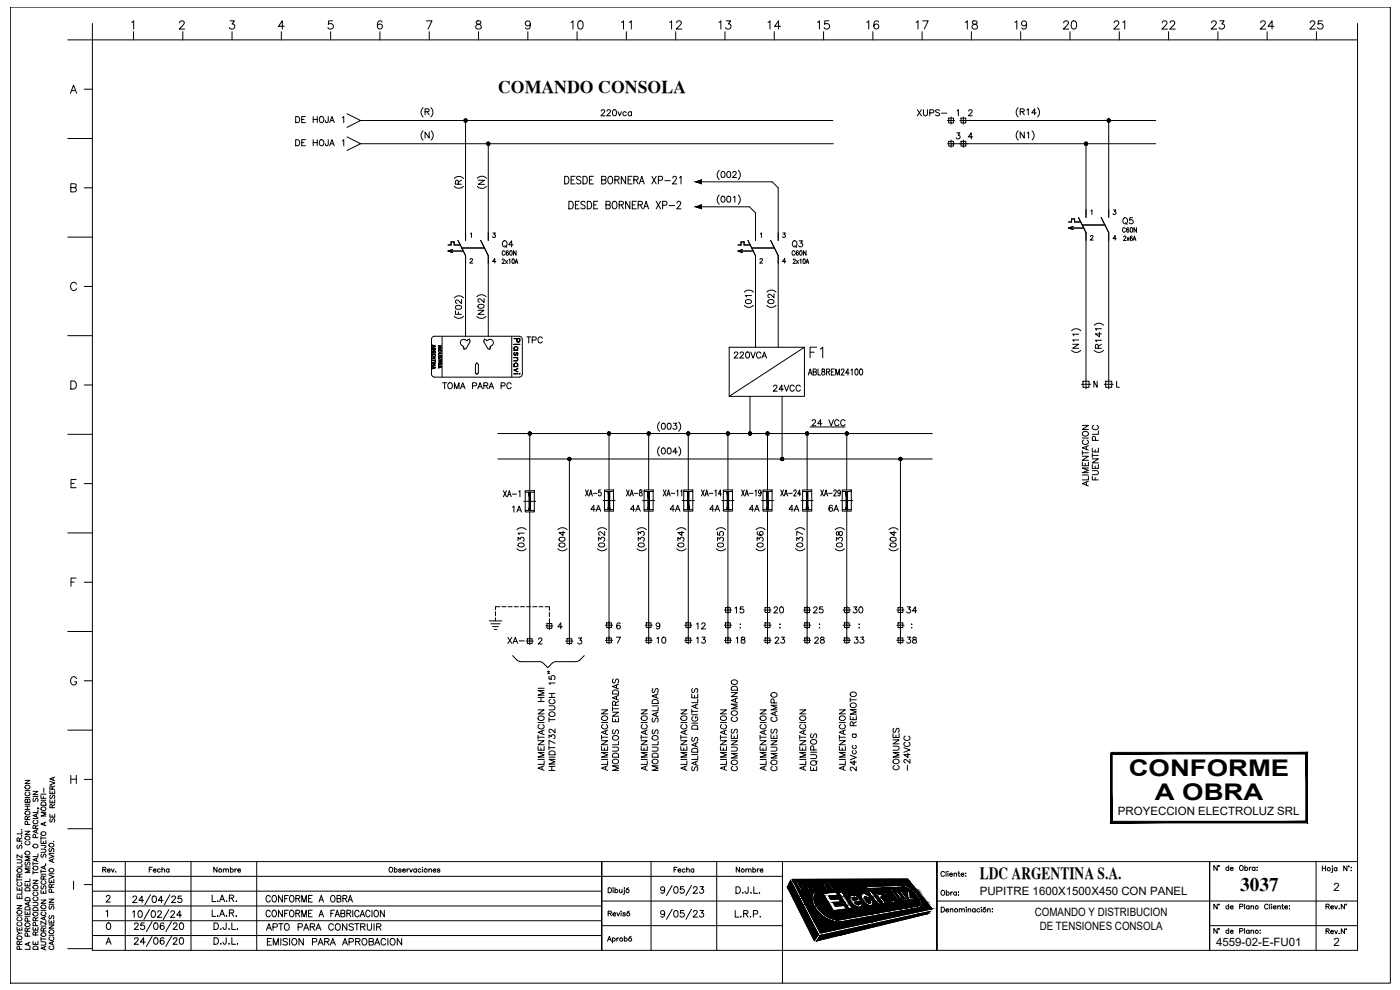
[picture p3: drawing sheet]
<svg xmlns="http://www.w3.org/2000/svg" width="420mm" height="297mm" viewBox="0 0 420 297" stroke-linecap="round" stroke-linejoin="round" font-family="sans-serif">
<defs><g id="words">
<g font-size="6.9">
<text x="338.8" y="232.8">CONFORME</text>
<text x="346.6" y="239.9">A OBRA</text>
</g>
<text font-size="6.6" x="242.4" y="108.7">F1</text>
<text font-size="5.8" x="372.2" y="267.4">3037</text>
<g font-size="5.7">
<text x="170.4" y="9.9">10</text>
<text x="185.6" y="9.9">11</text>
<text x="200" y="9.9">12</text>
<text x="214.8" y="9.9">13</text>
<text x="229.7" y="9.9">14</text>
<text x="244.5" y="9.9">15</text>
<text x="259.3" y="9.9">16</text>
<text x="274.1" y="9.9">17</text>
<text x="288.9" y="9.9">18</text>
<text x="303.7" y="9.9">19</text>
<text x="318.2" y="9.9">20</text>
<text x="333.4" y="9.9">21</text>
<text x="347.8" y="9.9">22</text>
<text x="362.7" y="9.9">23</text>
<text x="377.5" y="9.9">24</text>
<text x="392.3" y="9.9">25</text>
</g>
<g font-size="5.3">
<text x="149.5" y="28">COMANDO CONSOLA</text>
<text x="169.7" y="63.9">DESDE BORNERA XP-2</text>
<text x="149.9" y="75.5">Q4</text>
<text x="237.1" y="75.5">Q3</text>
<text x="196.1" y="194.4">10</text>
<text x="208.1" y="194.4">13</text>
<text x="220.1" y="194.4">18</text>
<text x="231.8" y="194.4">23</text>
<text x="243.4" y="194.4">28</text>
<text x="255.4" y="194.4">33</text>
<text x="271.3" y="194.4">38</text>
<text x="234.6" y="232.5" transform="rotate(-90 234.6 232.5)">COMUNES CAMPO</text>
<text x="274.5" y="232.5" transform="rotate(-90 274.5 232.5)">-24VCC</text>
<text x="79" y="280.5">APTO PARA CONSTRUIR</text>
</g>
<text font-size="5.1" x="294" y="263.6">LDC ARGENTINA S.A.</text>
<g font-size="4.9">
<text x="179.6" y="36">220vca</text>
<text x="274.5" y="36">XUPS-</text>
<text x="87.8" y="38.1">DE HOJA 1</text>
<text x="87.8" y="44.8">DE HOJA 1</text>
<text x="336.2" y="68.4">Q5</text>
<text x="157.3" y="104.1">TPC</text>
<text x="219.4" y="108.7">220VCA</text>
<text x="131.9" y="117.8">TOMA PARA PC</text>
<text x="231.1" y="118.5">24VCC</text>
<text x="187" y="149.9">XA-8</text>
<text x="330.9" y="145.3" transform="rotate(-90 330.9 145.3)">FUENTE PLC</text>
<text x="150.3" y="150.3">XA-1</text>
<text x="153.1" y="154.9">1A</text>
<text x="176.4" y="154.5">4A</text>
<text x="188.4" y="154.5">4A</text>
<text x="200.4" y="154.5">4A</text>
<text x="212" y="154.5">4A</text>
<text x="224" y="154.5">4A</text>
<text x="236" y="154.5">4A</text>
<text x="248" y="154.5">6A</text>
<text x="219.8" y="185.2">15</text>
<text x="231.4" y="185.2">20</text>
<text x="243.1" y="185.2">25</text>
<text x="255.1" y="185.2">30</text>
<text x="271.3" y="185.2">34</text>
<text x="208.1" y="189.8">12</text>
<text x="151.3" y="194.4">XA-</text>
<text x="187" y="232.5" transform="rotate(-90 187 232.5)">MODULOS ENTRADAS</text>
<text x="198.6" y="232.5" transform="rotate(-90 198.6 232.5)">MODULOS SALIDAS</text>
<text x="222.6" y="232.5" transform="rotate(-90 222.6 232.5)">COMUNES COMANDO</text>
<text x="258.2" y="232.5" transform="rotate(-90 258.2 232.5)">24Vcc a REMOTO</text>
<text x="270.9" y="232.1" transform="rotate(-90 270.9 232.1)">COMUNES</text>
<text x="79.4" y="284.7">EMISION PARA APROBACION</text>
</g>
<g font-size="4.4">
<text x="149.9" y="78">C60N</text>
<text x="236.7" y="78">C60N</text>
<text x="17.6" y="248" transform="rotate(-90 17.6 248)">SE RESERVA</text>
<text x="43.7" y="262.8">Fecha</text>
<text x="63.1" y="262.8">Nombre</text>
<text x="201.4" y="262.8">Fecha</text>
<text x="220.1" y="262.8">Nombre</text>
</g>
<g font-size="4">
<text x="146.8" y="72.3">3</text>
<text x="233.9" y="72.3">3</text>
</g>
<g font-size="3.4">
<text x="335.5" y="244.6">PROYECCION ELECTROLUZ SRL</text>
<text x="294" y="268.6">PUPITRE 1600X1500X450 CON PANEL</text>
<text x="400.2" y="267.4">2</text>
<text x="310.6" y="274.9">COMANDO Y DISTRIBUCION</text>
<text x="312" y="278.9">DE TENSIONES CONSOLA</text>
<text x="365" y="283.7">4559-02-E-FU01</text>
<text x="400.2" y="284">2</text>
</g>
</g></defs>
<!-- layer: ASHADE -->
<g fill="none" stroke="#000" stroke-width=".3">
<path d="M3.1 2.1h414.2v292.9h-414.2zM7.5 234.1h1.5l-1.5 1h1.5M7.5 239.3h1.5M7.5 237.2h1.5M7.7 235.7a.71 .71 0 0 1 1.1-.1 .71 .71 0 0 1 0 1.1 .71 .71 0 0 1-1.1-.1l-.2-.3zM7.9 237.7a.53 .53 0 0 0-.4 .6 .53 .53 0 0 0 .6 .5 .6 .6 0 0 0 .8-.2 .6 .6 0 0 0-.1-.8l-.2-.1M9.9 237.4h1.5l-1.5 1h1.5M9.9 239h1.5M10.1 239.5l-.2 .3 .2 .7 .4-.2 .3-.7h.5l.1 .5-.2 .4M12.3 238.6v1h1.5M12.3 238.3h1.5M5.1 257.9h1.1l.4 .5-.2 .5h-1.3"/>
<path d="M5.3 253.6l-.2 .3 .2 .7 .3-.1 .6-.9 .4 .3-.2 .7M5.8 252.4l-.1-.9-.5-.1-.1 1h1.5M6.4 253h.1M6.4 250.8h.1M6.4 248.9h.1M6.6 259.3v.8h-1.5M6.6 256.5v.9l-1.5-.9v.9M6.6 249.4v.8h-1.5M6.6 251.4l-.8 .5M7.5 249.4h1.5l-1.5 1h1.5M7.5 242.9h1.5M7.5 241.9h1.5"/>
<path d="M7.5 241.3h1.5M7.6 251.2a.7 .7 0 0 1 .9-.3 .7 .7 0 0 1 .3 1 .72 .72 0 0 1-.9 .1 .72 .72 0 0 1-.3-.8zM7.7 258.6l-.1 .9 .4 .1 .4-.9 .4-.1 .2 .4-.2 .6M7.7 255.5a.71 .71 0 0 1 1.1-.1 .71 .71 0 0 1 0 1.1 .71 .71 0 0 1-1.1-.1l-.2-.3zM7.7 243.5a.71 .71 0 0 1 1.1-.1 .71 .71 0 0 1 0 1 .71 .71 0 0 1-1.1-.1l-.2-.2zM7.9 252.4a.54 .54 0 0 0-.4 .7 .54 .54 0 0 0 .6 .4 .61 .61 0 0 0 .8-.2 .61 .61 0 0 0-.1-.8l-.2-.1M8.2 245.9l-.1-.8-.4-.1-.2 .9h1.5M8.2 240.1l.3-.3h.3l.2 .3v.7h-1.5l.2-1 .4 .1 .1 .9M8.2 241.9v1M8.3 247.4l-.1-.9h-.6l-.1 .9h1.5M9 257h-1.5l1.5 .6-1.5 .6h1.5M9 244.9l-.8 .5"/>
<path d="M9.9 258.6v1M9.9 259.1h1.5M9.9 245.6h1.5M10.3 246.1a.53 .53 0 0 0-.4 .6 .53 .53 0 0 0 .6 .4h.3a.54 .54 0 0 0 .6-.4 .54 .54 0 0 0-.4-.6M10.6 248.6l-.1-.9-.3-.1-.3 .3v.7h1.5M10.7 251.3l-.1-.8-.5-.1-.2 .9h1.5M10.9 244.3v.8M10.9 249.1v.7M10.9 257.6v.7M11.3 242.4l.4 .2M11.4 257.4l-1.5 .5 1.5 .6M11.4 256.2v.8h-1.5"/>
<path d="M11.4 248.9l-1.5 .6 1.5 .5M11.4 244.1l-1.5 .6 1.5 .6M11.4 242.9v.9h-1.5M11.4 247.6l-.8 .5M12.3 254.8h1.1l.4 .4-.2 .5h-1.3M12.3 253.6l1.4 .1v.5l-.4 .1M12.3 252.2v.9h1.5v-.9M12.3 251v1M12.3 251.4h1.5M12.3 240.1h1.5M12.4 240.9a.82 .82 0 0 1 1.4 .2v.5h-1.5zM12.5 256.3l-.2 .3 .2 .6 .4-.1 .3-.8 .5 .1 .1 .5-.2 .3"/>
<path d="M13 252.5v.6M13.3 259.9v.7M13.7 259.3h.1M13.8 259.7l-1.5 .6 1.5 .5M13.8 246.7l-1.5 .5 1.5 .6M13.8 243.7h-1.5l1.5 .6-1.5 .5h1.5M14.7 256.4l1.5 .5-1.5 .6M14.7 256h1.5M14.9 254.6l-.1 .8 .4 .1 .4-.9h.4l.2 .3-.2 .6M15.7 257.9v.7M16 252.4h.1M16.2 257.6l-1.5 .6 1.5 .6"/>
<path d="M5.1 278.2v.9h1.5v-.9M5.1 271.7h1.5l-1.5 1h1.5M5.1 268.7v.9h1.5v-.9M5.1 266.2v.9h1.5v-.9M5.1 279.4l.7 .6M5.1 274.8h1.5M5.1 264h1.5M5.1 263.5v1M5.2 273.4a.7 .7 0 0 1 .9-.2 .7 .7 0 0 1 .3 .9 .72 .72 0 0 1-.9 .1 .72 .72 0 0 1-.3-.8zM5.2 260.9a.7 .7 0 0 1 .9-.3 .7 .7 0 0 1 .3 1 .73 .73 0 0 1-.9 .1 .73 .73 0 0 1-.3-.8zM5.4 276.7a.55 .55 0 0 0-.3 .7 .55 .55 0 0 0 .6 .4h.3a.54 .54 0 0 0 .6-.4 .54 .54 0 0 0-.4-.7M5.4 275.3a.55 .55 0 0 0-.3 .6 .55 .55 0 0 0 .6 .4h.3a.54 .54 0 0 0 .6-.4 .54 .54 0 0 0-.4-.6"/>
<path d="M5.4 264.8a.55 .55 0 0 0-.3 .6 .55 .55 0 0 0 .6 .4h.3a.54 .54 0 0 0 .6-.4 .54 .54 0 0 0-.4-.6M5.8 263.2l-.1-.9-.3-.1-.3 .3v.7h1.5M5.8 266.5v.6M5.8 269.1v.5M5.8 278.5v.6M6.6 280h-.8l-.7 .6M6.6 267.4v.9h-1.5M6.6 262.2l-.8 .5M7.5 273.4v.9h1.5v-.9M7.5 264.9v.9h1.5v-.9M7.5 274.9h1.5M7.5 260.1h1.5"/>
<path d="M7.6 277.2a.7 .7 0 0 1 .9-.3 .7 .7 0 0 1 .3 1 .72 .72 0 0 1-.9 .1 .72 .72 0 0 1-.3-.8zM7.6 272.3a.84 .84 0 0 1 1.4 .2v.5h-1.5zM7.6 269.6a.82 .82 0 0 1 1.4 .2v.5h-1.5zM7.6 266.6a.81 .81 0 0 1 1-.2 .81 .81 0 0 1 .4 .9h-1.5zM8.2 279.4l-.1-.8-.4-.1-.2 .9h1.5M8.2 265.3v.5M8.2 273.8v.5M8.3 276.4l-.1-.8-.5-.1-.2 .9h1.5M8.5 270.8v.7M9 270.6l-1.5 .6 1.5 .5M9 263.6v.9h-1.5M9 260.7h-1.5l1.5 .5-1.5 .6h1.5"/>
<path d="M9 278.4l-.8 .5M9.9 278.2v.9h1.5v-.9M9.9 270.7h1.1l.4 .5-.2 .5h-1.3M9.9 264.1h1.5l-1.5 1h1.5M9.9 267.2h1.5M9.9 261.8h1.5M9.9 261.3v1M10 272.5a.82 .82 0 0 1 1.4 .2v.5h-1.5zM10.3 269.2a.54 .54 0 0 0-.4 .6 .54 .54 0 0 0 .6 .5h.3a.55 .55 0 0 0 .6-.5 .55 .55 0 0 0-.4-.6M10.3 267.7a.54 .54 0 0 0-.4 .6 .54 .54 0 0 0 .6 .5h.3a.55 .55 0 0 0 .6-.5 .55 .55 0 0 0-.4-.6M10.6 276.3l-.1-.9-.3-.1-.3 .3v.7h1.5M10.6 278.5v.6"/>
<path d="M10.7 277.7l-.1-.8-.5-.1-.2 .9h1.5M11.4 279.6l-.8 .5M11.4 275.3l-.8 .5M12.3 270.1h1.5l-1.5 .9h1.5M12.3 267.1v.9h1.5v-.9M12.3 261v.9M12.3 277.9h1.5M12.3 273.1h1.5M12.3 262.3h1.5M12.3 261.5h1.5M12.5 265.8l-.2 .3 .2 .6 .4-.1 .3-.8h.4l.2 .3-.2 .6M12.7 273.6a.54 .54 0 0 0-.4 .7 .54 .54 0 0 0 .6 .4h.3a.55 .55 0 0 0 .6-.4 .55 .55 0 0 0-.4-.7"/>
<path d="M12.7 264.3a.54 .54 0 0 0-.4 .6 .54 .54 0 0 0 .6 .4h.3a.55 .55 0 0 0 .6-.4 .55 .55 0 0 0-.4-.6M13 279.3l-.1-.8-.5-.1-.1 .9h1.5M13 263.8l-.1-.9-.3-.1-.3 .4v.6h1.5M13 267.4v.6M13.3 275.2v.7M13.8 276.4v1l-1.5-1v1M13.8 275l-1.5 .6 1.5 .5M13.8 278.4l-.8 .5M13.8 262.8l-.8 .5M14.7 277.5h1.5l-1.5 1h1.5M14.7 276v1h1.5v-1M14.7 269.8h1.5l-1.5 .9h1.5"/>
<path d="M14.7 263.8v1h1.5v-1M14.7 262.5l1.5 .6-1.5 .5M14.7 271.3h1.5M14.7 262.2h1.5M14.9 274.7l-.2 .3 .1 .6h.4l.4-.8 .4-.1 .2 .3-.2 .7M14.9 271.8l-.2 .4 .2 .6 .4-.1 .5-.9 .4 .4-.2 .6M15.4 266.2l-.1-.8-.5-.1-.1 .9h1.5M15.4 264.2v.6M15.4 276.4v.6M15.5 267.7l-.1-.8-.6-.1-.1 .9h1.5M16.2 265.3l-.8 .5M5.2 281.1a.7 .7 0 0 1 .9-.3 .7 .7 0 0 1 .3 1 .73 .73 0 0 1-.9 .1 .73 .73 0 0 1-.3-.8z"/>
<path d="M5.8 283.4l-.1-.9-.3-.1-.3 .3v.7h1.5M5.9 284.8l-.1-.8-.6-.1-.1 .9h1.5M6.6 282.4l-.8 .5M8.3 280.9l-.1-.8-.5-.1-.2 .9h1.5M8.5 282.9v.7M9 284v.8h-1.5M9 282.7l-1.5 .6 1.5 .6M9.9 282.5v.9h1.5v-.9M10.1 284h1.1l.2 .8h-1.5zM10.6 280.6l-.1-.9-.3-.1-.3 .3v.7h1.5M10.6 282.8v.6M12.3 282.6h1.1l.4 .4-.2 .5-1.3 .1"/>
<path d="M12.3 281.7h1.5M12.3 281.2v1M13.3 284.1v.7M13.8 283.9l-1.5 .6 1.5 .6M14.7 280.6h1.5M15 283.9a.55 .55 0 0 0-.3 .6 .55 .55 0 0 0 .6 .4h.3a.55 .55 0 0 0 .6-.4 .55 .55 0 0 0-.4-.6M15 281.1a.55 .55 0 0 0-.3 .6 .55 .55 0 0 0 .6 .5h.3a.55 .55 0 0 0 .6-.5 .55 .55 0 0 0-.4-.6M15.7 282.7v.7M16.2 282.5l-1.5 .5 1.5 .6M27.7 285.1v-273.1h379.7v273.1M234.8 285.1v9.9"/>
<circle cx="10.6" cy="253.8" r=".69"/>
<circle cx="13" cy="242.7" r=".69"/>
<circle cx="13" cy="250.1" r=".69"/>
<circle cx="15.4" cy="253.6" r=".68"/>
<circle cx="10.6" cy="266.2" r=".68"/>
<circle cx="10.6" cy="274.3" r=".69"/>
<circle cx="10.6" cy="260.5" r=".69"/>
<circle cx="13" cy="272.1" r=".69"/>
<circle cx="15.4" cy="279.6" r=".68"/>
<circle cx="15.4" cy="261.1" r=".68"/>
<circle cx="13" cy="280.4" r=".68"/>
</g>
<!-- layer: Texto-rotulo -->
<g fill="none" stroke="#000" stroke-width=".3">
<path d="M20.3 12h7.4M39.5 6.7l.6-.4v2.4M40.1 9.5v2.5M53.9 6.8l.5-.5 .8 .2a.74 .74 0 0 1-.3 1l-1.1 1.2h1.6M54.9 9.5v2.5M69.1 6.3h1.3l-.8 .9a.82 .82 0 0 1 .7 1.3 .82 .82 0 0 1-1.5-.2M69.6 9.5v2.5M84.4 9.5v2.5M85.3 7.9h-1.7l1.1-1.6v2.4M99.2 9.5v2.5M99.8 6.3h-1.2l-.1 1a.87 .87 0 0 1 1.3 0 .87 .87 0 0 1-.1 1.3 .87 .87 0 0 1-1.3-.3M114 9.5v2.5"/>
<path d="M114.7 6.6a.69 .69 0 0 0-1.1-.2 1.41 1.41 0 0 0 .5 2.3 .76 .76 0 0 0 .7-.8 .76 .76 0 0 0-.8-.7 .76 .76 0 0 0-.7 .7M128 6.3h1.6l-1.1 2.4M128.8 9.5v2.5M143 6.4a.49 .49 0 0 0 .3 .8 .87 .87 0 0 1 .9 .4 .87 .87 0 0 1 0 1l-.8 .1-.5-.2a.91 .91 0 0 1 .1-1 .91 .91 0 0 1 1-.3 .49 .49 0 0 0 .2-.8zM143.6 9.5v2.5M158.4 9.5v2.5M159.2 7.1a.77 .77 0 0 1-1.1 .7 .77 .77 0 0 1-.3-1.2 .77 .77 0 0 1 1.2 0 1.3 1.3 0 0 1-.8 2.1l-.4-.3M173.2 9.5v2.5M188 9.5v2.5M202.8 9.5v2.5M217.6 9.5v2.5M232.4 9.5v2.5"/>
<path d="M247.2 9.5v2.5M262 9.5v2.5M276.7 9.5v2.5M291.5 9.5v2.5M306.3 9.5v2.5M321.1 9.5v2.5M335.9 9.5v2.5M350.7 9.5v2.5M365.5 9.5v2.5M380.3 9.5v2.5M395.1 9.5v2.5M407.4 7v5"/>
<path d="M21.1 28l1-2.5 .9 2.5M21.5 27.2h1.2M25.3 26.8h2.4M20.3 41.6h7.4M21.3 56.3l1.4-.1 .2-.4-.1-.4-.5-.3h-1v2.5h1a.65 .65 0 0 0 .6-.7 .65 .65 0 0 0-.6-.6M25.3 56.4h2.4M20.3 71.1h7.4M23 85.3a.92 .92 0 0 0-1.1-.6 .92 .92 0 0 0-.7 .9 1.02 1.02 0 0 0 .3 1.3 1.02 1.02 0 0 0 1.3-.1l.2-.2M25.3 85.9h2.4M20.3 100.7h7.4M21.3 114.3h.8a1.31 1.31 0 0 1 .8 1.2 1.31 1.31 0 0 1-.8 1.2h-.8zM25.3 115.5h2.4"/>
<path d="M20.3 130.3h7.4M20.3 159.9h7.4M21.3 145h.9M22.8 143.9h-1.5v2.4h1.5M25.3 145.1h2.4M21.3 174.6h.9M22.8 173.4h-1.5v2.5M25.3 174.7h2.4M20.3 189.5h7.4M20.3 219.1h7.4M23 203.6a.91 .91 0 0 0-1.1-.6 .91 .91 0 0 0-.7 1v.6a.89 .89 0 0 0 .9 .9 .89 .89 0 0 0 .9-.9h-.6M25.3 204.3h2.4"/>
<path d="M21.3 232.6v2.5M21.3 233.8h1.6M22.9 232.6v2.5M25.3 233.9h2.4M20.3 248.7h7.4M22.1 264.4v2.5M25.3 265.4h2.4M20.3 284.6h7.4"/>
</g>
<!-- layer: TEXTOS -->
<g fill="none" stroke="#000" stroke-width=".3">
<path d="M27.7 7v5M127 32.3a1.85 1.85 0 0 0 0 2.8M127 39.3a1.86 1.86 0 0 0 0 2.7M127.6 33.5l1-.1 .2-.4-.4-.4h-.8v1.9M128.2 33.5l.6 1M128.8 39.6v1.8l-1.2-1.8v1.8M129.3 32.3a1.85 1.85 0 0 1 0 2.8M129.4 39.3a1.86 1.86 0 0 1 0 2.7M287.1 39.9h1l-.6 .7a.6 .6 0 0 1 .5 .9 .6 .6 0 0 1-1.1-.2M287.2 33.3l.4-.4v1.8M290.7 33.3l.3-.4h.4l.3 .4-.2 .6-.9 .8h1.2M305.6 32.3a1.85 1.85 0 0 0 0 2.8"/>
<path d="M305.6 39.3a1.86 1.86 0 0 0 0 2.7M306.2 33.5l1-.1 .1-.6-1.1-.2v1.9M306.8 33.5l.6 1M307.4 39.6v1.8l-1.2-1.8v1.8M308.2 33l.4-.4v1.9M308.3 39.9l.4-.3v1.8M309.7 39.3a1.86 1.86 0 0 1 0 2.7M310.9 33.9h-1.3l.9-1.3v1.9M311.4 32.3a1.9 1.9 0 0 1 0 2.8M136.3 55.9a1.9 1.9 0 0 0 2.8 0M136.3 53.5a1.9 1.9 0 0 1 2.8 0M137.5 55.3v-1.1h-.7l-.1 1.1h1.8"/>
<path d="M138.5 54.1l-1 .6M143.2 55.9a1.85 1.85 0 0 0 2.8 0M143.2 53.5a1.85 1.85 0 0 1 2.8 0M143.6 54.1h1.8l-1.8 1.2h1.8M169.5 52.9a1.15 1.15 0 0 1 1.3 1.1 1.15 1.15 0 0 1-1.3 1.2zM171.4 54h.7M172.6 52.9h-1.2v2.3h1.2M174.3 53.2a.64 .64 0 0 0-.8-.3 .64 .64 0 0 0-.4 .8l1 .5 .2 .6a.76 .76 0 0 1-1.3 0M175 52.9a1.16 1.16 0 0 1 1.3 1.1 1.16 1.16 0 0 1-1.3 1.2zM176.9 54h.7M178.1 52.9h-1.2v2.3h1.2M180.6 54l1.1-.1 .1-.8-1.2-.2v2.3h.8l.4-.2 .1-.6-.5-.4"/>
<path d="M182.8 53l.2-.1a1.16 1.16 0 0 1 .9 1.1 1.16 1.16 0 0 1-.9 1.2 1.48 1.48 0 0 1-.2-2.2zM184.5 54l1.1-.1 .2-.3-.2-.6-1.1-.1v2.3M185.2 54l.6 1.2M187.7 52.9v2.3l-1.2-2.3v2.3M188.5 54h.7M189.7 52.9h-1.2v2.3h1.2M190.2 54l1.1-.1 .1-.8-1.2-.2v2.3M190.9 54l.6 1.2M191.9 55.2l.7-2.3 .8 2.3M192.2 54.4h.9M195.6 52.9l1.3 2.3M196.9 52.9l-1.3 2.3"/>
<path d="M197.6 54.1l1.1-.1 .2-.3-.2-.7-1.1-.1v2.3M199.5 54.2h1.7M201.9 53.5l.4-.6 .5 .1 .2 .3-.3 .8-.9 1.1h1.3M203.9 53.3l.5-.4v2.3M215.9 51.1a1.85 1.85 0 0 0 0 2.8M215.9 58.5a1.85 1.85 0 0 0 0 2.8M216.6 51.5h.3a.93 .93 0 0 1 .7 .9 .93 .93 0 0 1-.7 .9 1.12 1.12 0 0 1-.3-1.8zM216.6 59l.3-.1a.93 .93 0 0 1 .7 .9 .93 .93 0 0 1-.7 .9 1.12 1.12 0 0 1-.3-1.7zM218.4 51.5h.2a.93 .93 0 0 1 .7 .9 .93 .93 0 0 1-.7 .9 1.14 1.14 0 0 1-.2-1.8zM218.4 59l.2-.1a.93 .93 0 0 1 .7 .9 .93 .93 0 0 1-.7 .9 1.14 1.14 0 0 1-.2-1.7zM219.9 51.9l.4-.4h.3l.4 .3-.3 .6-.9 .9h1.2M220.1 59.2l.4-.3v1.8"/>
<path d="M221.6 51.1a1.9 1.9 0 0 1 0 2.8M221.6 58.5a1.9 1.9 0 0 1 0 2.8M291.9 41.1h-1.3l.9-1.2v1.8M337.2 71.1l.3-.3 .4 .3-.7 1.1h.7M338.2 71.3l.6 .9M338.8 71.3l-.6 .9M339.8 71l-.2-.2a.66 .66 0 0 0-.5 .7 .66 .66 0 0 0 .6 .6 .4 .4 0 0 0 .1-.5 .4 .4 0 0 0-.5-.2l-.1 .3M340 72.2l.5-1.4 .4 1.4M340.2 71.7h.5M136.3 94.9a1.86 1.86 0 0 0 2.8 0M136.3 89.4a1.86 1.86 0 0 1 2.8 0M136.7 93.2v1.1h1.8"/>
<path d="M136.8 91.9l.7-.3a.79 .79 0 0 1 1 .7 .99 .99 0 0 1-1 .5 .99 .99 0 0 1-.8-.7zM137.6 93.6v.7M138.5 89.9v1.2l-.9-.9-.6-.2-.3 .3v.4l.4 .3M143.1 94.9a1.83 1.83 0 0 0 2.8 0M143.1 89a1.88 1.88 0 0 1 2.8 0M143.4 93.1h1.9l-1.9 1.2h1.9M143.5 91.6l1-.3 .7 .3 .1 .2a.94 .94 0 0 1-.9 .7 .94 .94 0 0 1-1-.7zM145.3 89.6v1.2l-.9-.9-.6-.3-.4 .4v.3l.5 .4M223.4 91.6a1.86 1.86 0 0 0 2.7 0M223.4 87.6a1.9 1.9 0 0 1 2.7 0M223.8 90.2l.7-.3a.8 .8 0 0 1 1 .7 .98 .98 0 0 1-.9 .5 .98 .98 0 0 1-.9-.7zM225.5 88.7h-1.8l.3 .4"/>
<path d="M230.1 91.6a1.85 1.85 0 0 0 2.8 0M230.1 87.6a1.9 1.9 0 0 1 2.8 0M230.5 90.2l.7-.3a.81 .81 0 0 1 1.1 .5 .94 .94 0 0 1-.9 .7 .94 .94 0 0 1-.9-.7zM232.3 88.2v1.2l-.9-.9-.6-.2-.3 .1v.5l.4 .4M129.8 103.5l.9 .4-.9 .3 .7-.3zM129.8 105l.4-.3zM129.8 106.2h.9v.6l-.1-.5h-.8v.5zM129.8 107.1h.9l-.8 .5 .8 .1h-.9l.7-.6zM129.8 108.7l.9 .1zM129.8 109.1h.9l-.8 .6h.8h-.9l.7-.5zM129.8 110l.9 .3-.9 .4 .7-.4zM129.8 105.5l.1-.1a.44 .44 0 0 1 .5-.1 .44 .44 0 0 1 .2 .5l-.1 .1a.29 .29 0 0 0 .1-.4 .29 .29 0 0 0-.3-.2h-.2a.29 .29 0 0 0-.3 .3 .29 .29 0 0 0 .2 .3l.1-.2v.2h-.2z"/>
<path d="M130 103.6v.5M130 110.1v.5M130.2 104.5v.4l.4 .1 .1-.5h-.9h.8v.4h-.3l-.1-.4M130.2 106.3v.2v-.2M130.6 108.2h-.8h.8M130.6 107.9l.1 .6zM131.6 103.8h.9zM131.6 104.2h.9l-.8 .5 .8 .1h-.9l.7-.6zM131.6 105.1h.9v.3a.49 .49 0 0 1-.5 .3 .49 .49 0 0 1-.4-.3zM131.6 109.4l.9 .1zM131.6 109.7l.9 .4-.9 .3 .7-.3zM131.6 105.2h.8a.42 .42 0 0 1-.4 .5 .42 .42 0 0 1-.4-.5z"/>
<path d="M131.6 106.2l.9-.2-.9 .3 .1 .2 .8 .1h-.8zM131.6 107l.2 .5 .5-.6 .1 .5-.2-.4-.5 .5zM131.8 109.8v.5M131.8 109.9v.4M132 108.6v.5h.4l.1-.5h-.9h.8v.5h-.3l-.1-.5M132 108.8l-.4 .3 .4-.2M132.4 108h-.8l.8 .1M132.4 107.7l.1 .6zM154.2 103.3l1.8 .1zM154.2 105l1.2 .1zM154.2 107.3h1.2zM154.2 108.2l1.1-.1v-.3l-.2-.5 .3 .5-.1 .4z"/>
<path d="M154.2 109.9l1.2 .1zM154.2 111.1l1.2-.6-1 .6 1 .5zM154.2 112.1l1.2 .1zM154.3 104.2a.6 .6 0 0 1 .9-.1 .6 .6 0 0 1 0 .9l.1-.3a.53 .53 0 0 0-.5-.6 .53 .53 0 0 0-.5 .6l.2 .3-.3-.3zM154.3 106.5h.4M154.3 109.2a.6 .6 0 0 1 .9-.2 .6 .6 0 0 1 0 .9l.1-.3a.53 .53 0 0 0-.5-.6 .53 .53 0 0 0-.5 .6l.2 .3-.3-.3zM154.4 105.8v.8M155 105.9h.3M155.1 101.6l.1 .9 .5 .2 .3-.4v-.8h-1.8l1.8 .1-.1 .9h-.6l-.1-.9M155.1 105.8l-.5 .9-.4-.4 .3-.6-.2 .2M155.3 105.8v.8M155.3 106.5l-.1 .2 .2-.4-.2-.6-.5 .9"/>
<path d="M155.8 112.1l.2 .1zM156 112.1h.1M242.6 112.5l.5-1.8 .6 1.8M242.8 111.9h.7M244 111.6l.9-.1v-.6l-.9-.2v1.8l.9-.2 .1-.4-.3-.3M245.5 110.7v1.8h.8M246.7 110.8v.5a.67 .67 0 0 1 .8 .4 .67 .67 0 0 1-.3 .8 .58 .58 0 0 1-.6-.6 .58 .58 0 0 1 .7-.5l.2-.3-.1-.3zM248.1 111.6l.8-.1v-.7l-.8-.1v1.8M248.5 111.6l.5 .9M249.5 111.6h.6M250.4 110.7h-.9v1.8h.9M250.8 112.5v-1.8l.6 1.8 .5-1.8v1.8"/>
<path d="M252.5 111.1l.3-.4 .5 .3-.9 1.5h1M254.8 111.9h-1l.7-1.2v1.8M255.4 111l.3-.3v1.8M256.8 110.8l.2-.1a1.02 1.02 0 0 1 .5 .9 1.02 1.02 0 0 1-.5 .9l-.4-.8zM258.1 110.8l.3-.1a1.02 1.02 0 0 1 .5 .9 1.02 1.02 0 0 1-.5 .9l-.5-.8zM198 126.6a1.88 1.88 0 0 0 0 2.8M198 134.1a1.88 1.88 0 0 0 0 2.7M198.7 127.1l.3-.1a.94 .94 0 0 1 .7 .9 .94 .94 0 0 1-.7 .9l-.3-.1-.2-.7zM198.7 134.5l.3-.1a.94 .94 0 0 1 .7 .9 .94 .94 0 0 1-.7 .9l-.3-.1-.2-.7zM200.5 127.1l.2-.1a.94 .94 0 0 1 .7 .9 .94 .94 0 0 1-.7 .9l-.2-.1-.3-.7zM200.5 134.5l.2-.1a.94 .94 0 0 1 .7 .9 .94 .94 0 0 1-.7 .9l-.2-.1-.3-.7zM202.1 127h1l-.6 .7a.61 .61 0 0 1 .6 .6 .61 .61 0 0 1-.5 .6 .61 .61 0 0 1-.7-.5"/>
<path d="M203.2 135.6h-1.3l.9-1.2v1.8M203.7 126.6a1.83 1.83 0 0 1 0 2.8M203.7 134.1a1.83 1.83 0 0 1 0 2.7M243.1 128.1h10.5M243.7 126.4l.2-.4 .5-.1 .4 .6-1.2 1.2h1.3M246.7 127.1h-1.3l.9-1.2v1.8M248.8 125.9l.6 1.8 .7-1.8M251.8 126.4a.67 .67 0 0 0-.8-.5 .67 .67 0 0 0-.5 .7 .75 .75 0 0 0 .2 1 .75 .75 0 0 0 1-.1l.1-.2M253.6 126.4a.67 .67 0 0 0-.8-.5 .67 .67 0 0 0-.5 .7 .75 .75 0 0 0 .2 1 .75 .75 0 0 0 1-.1l.1-.2M324.8 138.6v1.1h1.8M324.8 136.9h1.8l-1.8 1.2h1.8M324.8 127.6h1.8l-1.8 1.2h1.8"/>
<path d="M324.8 135.9h1.8M324.8 135.2v1.2M324.8 131.4h1.8M325.1 129.6a.88 .88 0 0 1 1-.1 .88 .88 0 0 1 .5 1 .85 .85 0 0 1-1.2 .3 .85 .85 0 0 1-.3-1.2zM325.2 132a.67 .67 0 0 0-.4 .8 .67 .67 0 0 0 .7 .5h.4a.66 .66 0 0 0 .7-.5 .66 .66 0 0 0-.4-.8M326.6 133.7l-1.8 .7 1.8 .7M155.1 158.9a1.9 1.9 0 0 1 2.8 0M157.3 160h-1.8l.3 .4M167.4 158.9a1.9 1.9 0 0 1 2.8 0M169 159.4v1.3l-1.2-.9h1.8M179.3 158.9a1.9 1.9 0 0 1 2.8 0M181.5 159.5v1.2l-.9-.9-.6-.3-.4 .4v.3l.5 .4"/>
<path d="M191.2 158.9a1.9 1.9 0 0 1 2.8 0M203.1 158.9a1.9 1.9 0 0 1 2.8 0M204.6 159.4v1.3l-1.2-.9h1.9M215 158.9a1.88 1.88 0 0 1 2.7 0M215.3 159.6v.9l.8 .1a.64 .64 0 0 1 0-1 .64 .64 0 0 1 .9 .1 .64 .64 0 0 1-.2 1M226.9 158.9a1.9 1.9 0 0 1 2.7 0M227.5 159.5l-.2 .1a.89 .89 0 0 0 .7 1.1 .89 .89 0 0 0 1-.7 .56 .56 0 0 0-.5-.5 .56 .56 0 0 0-.6 .5 .56 .56 0 0 0 .5 .6M238.8 158.9a1.9 1.9 0 0 1 2.7 0M250.7 158.9a1.9 1.9 0 0 1 2.7 0M251.1 159.6v.9l.3 .1 .8-1.1a.63 .63 0 0 1 .6 .5 .63 .63 0 0 1-.3 .7l-.6-.3-.3-.8zM266.8 158.9a1.88 1.88 0 0 1 2.7 0M268.3 159.4v1.3l-1.2-.9h1.8"/>
<path d="M324.8 142.5h1.8M326.6 144.4l-1.8 .7 1.8 .7M326.6 142.9v1.1h-1.8M326.6 140.4h-1.8l1.8 .7-1.8 .7h1.8M155.1 164.6a1.85 1.85 0 0 0 2.8 0M155.5 162.2v-.9l.7 .5a.6 .6 0 0 1 .9-.5 .6 .6 0 0 1-.1 1.1M155.6 163.2l.7-.3a.81 .81 0 0 1 1 .5 .95 .95 0 0 1-.9 .7 .95 .95 0 0 1-.9-.7zM167.4 164.6a1.85 1.85 0 0 0 2.8 0M167.9 163.2l.6-.3a.77 .77 0 0 1 1.1 .7 .96 .96 0 0 1-1 .5 .96 .96 0 0 1-.8-.7zM167.9 161.4l.6-.2a.77 .77 0 0 1 1.1 .7 .96 .96 0 0 1-1 .5 .96 .96 0 0 1-.8-.7zM179.3 164.6a1.85 1.85 0 0 0 2.8 0M179.6 162.2v-.9l.7 .5a.6 .6 0 0 1 1-.5 .6 .6 0 0 1-.2 1.1"/>
<path d="M179.7 163.2l.7-.3a.81 .81 0 0 1 1.1 .5 .94 .94 0 0 1-.9 .7 .94 .94 0 0 1-1-.7zM191.2 164.6a1.85 1.85 0 0 0 2.8 0M191.5 162.2v-.9l.7 .5a.6 .6 0 0 1 1-.5 .6 .6 0 0 1-.2 1.1M191.5 160.5v-1l.7 .5a.6 .6 0 0 1 1-.4 .6 .6 0 0 1-.2 1.1M191.6 163.2l.7-.3a.81 .81 0 0 1 1.1 .5 .94 .94 0 0 1-1 .7 .94 .94 0 0 1-.9-.7zM203.1 164.6a1.85 1.85 0 0 0 2.8 0M203.4 162.2v-.9l.7 .5a.6 .6 0 0 1 1-.5 .6 .6 0 0 1-.2 1.1M203.5 163.2l.7-.3a.81 .81 0 0 1 1.1 .5 .94 .94 0 0 1-1 .7 .94 .94 0 0 1-.9-.7zM215 164.6a1.83 1.83 0 0 0 2.7 0M215.3 162.2v-.9l.7 .5a.6 .6 0 0 1 1-.5 .6 .6 0 0 1-.2 1.1M215.4 163.2a.91 .91 0 0 1 1.1-.4 .91 .91 0 0 1 .6 1.1l-.7 .2a.81 .81 0 0 1-1.1-.5zM226.9 164.6a1.86 1.86 0 0 0 2.7 0"/>
<path d="M227.2 162.2v-.9l.7 .5a.6 .6 0 0 1 1-.4 .6 .6 0 0 1-.2 1M227.3 163.2a.91 .91 0 0 1 1.1-.4 .91 .91 0 0 1 .6 1.1l-.7 .2a.81 .81 0 0 1-1.1-.5zM238.8 164.6a1.86 1.86 0 0 0 2.7 0M239.1 162.2v-.9l.7 .5a.6 .6 0 0 1 1-.5 .6 .6 0 0 1-.2 1.1M239.2 163.2l.7-.3a.8 .8 0 0 1 1 .7 .98 .98 0 0 1-.9 .5 .98 .98 0 0 1-.9-.7zM240.9 160.3l-1.8-.8v1.2M250.7 164.6a1.85 1.85 0 0 0 2.7 0M251 162.2v-.9l.7 .5a.6 .6 0 0 1 1-.5 .6 .6 0 0 1-.2 1.1M251.1 163.2l.7-.3a.77 .77 0 0 1 1 .7 .96 .96 0 0 1-.9 .5 .96 .96 0 0 1-.9-.7zM266.8 164.6a1.83 1.83 0 0 0 2.7 0M267.2 163.2a.91 .91 0 0 1 1.1-.4 .91 .91 0 0 1 .6 1.1l-.7 .2a.81 .81 0 0 1-1.1-.5zM267.2 161.4l1-.2 .7 .2v.3a.94 .94 0 0 1-.9 .7 .94 .94 0 0 1-.9-.7z"/>
<path d="M161.6 191.8l.4-.4 .5 .1 .1 .2-.2 .6-.9 .9h1.3M168.7 188.1h-1.3l.9-1.2v1.8M173.6 191.4h.9l-.5 .7a.6 .6 0 0 1 .5 1 .6 .6 0 0 1-1.1-.2M185 191.2h1.2l-.9 1.8M186.1 187.1l-.1-.1a.9 .9 0 0 0-1.1 .6 .9 .9 0 0 0 .7 1.1 .56 .56 0 0 0 .6-.5 .56 .56 0 0 0-.5-.6 .56 .56 0 0 0-.6 .5M198 187.5a.56 .56 0 0 1-.8 .5 .56 .56 0 0 1-.2-.9 .56 .56 0 0 1 .9 0l.1 .4a.87 .87 0 0 1-.7 1.2l-.3-.3M222.2 187.2v.2zM222.2 188.3v.2zM234.1 187.2v.2zM234.1 188.3v.2zM246 187.2v.2zM246 188.3v.2z"/>
<path d="M257.9 187.2v.2zM257.9 188.3v.2zM273.6 187.2v.2zM273.6 188.3v.2zM161.5 213h1.8l-1.8 1.2h1.8M161.5 216.8h1.8M161.5 209.3h1.8M161.5 210.5h1.8M161.5 206.5h1.8M161.6 215.1a.86 .86 0 0 1 1.2-.3 .86 .86 0 0 1 .2 1.2 .89 .89 0 0 1-1 .1 .89 .89 0 0 1-.4-1zM161.9 217.4a.66 .66 0 0 0-.4 .8 .66 .66 0 0 0 .7 .5 .75 .75 0 0 0 .9-.2 .75 .75 0 0 0-.1-1l-.1-.1M162.3 209.3v1.2"/>
<path d="M162.7 219.3v.9M163.3 219l-1.8 .7 1.8 .7M163.3 207.2h-1.8l1.8 .7-1.8 .7h1.8M164.5 201.9v.2v-.2l.4 .2M164.5 201.4v.2v-.2l.4 .2M164.8 211.8h1.3l.5 .5-.3 .6-1.5 .1M164.8 202.9v.8l.7 .1a.64 .64 0 0 1 0-.9 .64 .64 0 0 1 1 .1 .64 .64 0 0 1-.3 .9M164.8 215.3v1.2M164.8 215.9h1.8M164.8 209.3h1.8M164.8 208.1h1.8M164.8 213.9a.85 .85 0 0 1 1.2-.3 .85 .85 0 0 1 .3 1.2 .88 .88 0 0 1-1.1 .1 .88 .88 0 0 1-.4-1z"/>
<path d="M165.2 209.9a.67 .67 0 0 0-.4 .7 .67 .67 0 0 0 .6 .6h.5a.67 .67 0 0 0 .7-.6 .67 .67 0 0 0-.5-.7M165.6 208.1v1.2M166.6 218.7v1.2l-.9-.9-.6-.2-.3 .3v.4l.4 .3M166.6 204.9h-1.8l.3 .5M180.5 213h1.9l-1.9 1.2h1.9M180.5 216.8h1.9M180.6 215.1a.85 .85 0 0 1 1.2-.3 .85 .85 0 0 1 .3 1.2 .88 .88 0 0 1-1.1 .1 .88 .88 0 0 1-.4-1zM181 217.4a.66 .66 0 0 0-.5 .8 .66 .66 0 0 0 .7 .5h.5a.67 .67 0 0 0 .7-.5 .67 .67 0 0 0-.5-.8M182.4 219l-1.9 .7 1.9 .7M192.4 213h1.8l-1.8 1.2h1.8M192.4 216.8h1.8M192.5 215.1a.86 .86 0 0 1 1.2-.3 .86 .86 0 0 1 .3 1.2 .89 .89 0 0 1-1.1 .1 .89 .89 0 0 1-.4-1z"/>
<path d="M192.9 217.4a.66 .66 0 0 0-.5 .8 .66 .66 0 0 0 .7 .5 .75 .75 0 0 0 1-.2 .75 .75 0 0 0-.1-1l-.2-.1M194.2 219l-1.8 .7 1.8 .7M204.3 213h1.8l-1.8 1.2h1.8M204.3 216.8h1.8M204.4 215.1a.86 .86 0 0 1 1.2-.3 .86 .86 0 0 1 .3 1.2 .89 .89 0 0 1-1.1 .1 .89 .89 0 0 1-.4-1zM204.8 217.4a.66 .66 0 0 0-.5 .8 .66 .66 0 0 0 .7 .5 .75 .75 0 0 0 1-.2 .75 .75 0 0 0-.1-1l-.2-.1M205.5 219.3v.9M206.1 219l-1.8 .7 1.8 .7M207.6 208.2v1.2h1.8v-1.2M207.6 217h1.8M207.6 214.5h1.8M207.6 213.4h1.8"/>
<path d="M207.6 212.8v1.2M207.9 217.7l.4-.1 .8 .1 .3 1.1h-1.8zM207.9 206.6l-.3 .4 .3 .8 .4-.2 .6-1h.2l.3 .4-.3 .8M208 215.1a.68 .68 0 0 0-.4 .7 .68 .68 0 0 0 .7 .6h.4a.66 .66 0 0 0 .7-.7 .66 .66 0 0 0-.7-.6v.4M208.4 208.7v.7M208.8 211.5v.9M209.4 211.3l-1.8 .6 1.8 .7M209.4 209.8v1h-1.8M216.2 213h1.8l-1.8 1.2h1.8M216.2 216.8h1.8M216.3 215.1a.91 .91 0 0 1 1.1-.3 .91 .91 0 0 1 .6 1 .91 .91 0 0 1-1.2 .4 .91 .91 0 0 1-.5-1.1zM216.6 217.4a.67 .67 0 0 0-.4 .8 .67 .67 0 0 0 .7 .5 .75 .75 0 0 0 1-.2 .75 .75 0 0 0-.1-1l-.2-.1"/>
<path d="M218 219l-1.8 .7 1.8 .7M228.1 213h1.8l-1.8 1.2h1.8M228.1 216.8h1.8M228.2 215.1a.91 .91 0 0 1 1.1-.3 .91 .91 0 0 1 .5 1 .91 .91 0 0 1-1.1 .4 .91 .91 0 0 1-.5-1.1zM228.5 217.4a.67 .67 0 0 0-.4 .8 .67 .67 0 0 0 .7 .5h.4a.66 .66 0 0 0 .7-.5 .66 .66 0 0 0-.4-.8M229.9 219l-1.8 .7 1.8 .7M240 213h1.8l-1.8 1.2h1.8M240 216.8h1.8M240.1 215.1a.9 .9 0 0 1 1.1-.3 .9 .9 0 0 1 .5 1 .9 .9 0 0 1-1.1 .4 .9 .9 0 0 1-.5-1.1zM240.4 217.4a.67 .67 0 0 0-.4 .8 .67 .67 0 0 0 .7 .5h.4a.66 .66 0 0 0 .7-.5 .66 .66 0 0 0-.4-.8M241.2 219.3v.9M241.8 219l-1.8 .7 1.8 .7"/>
<path d="M251.9 213h1.8l-1.8 1.2h1.8M251.9 216.8h1.8M252 215.1a.85 .85 0 0 1 1.2-.3 .85 .85 0 0 1 .2 1.2 .88 .88 0 0 1-1 .1 .88 .88 0 0 1-.4-1zM252.3 217.4a.67 .67 0 0 0-.4 .8 .67 .67 0 0 0 .7 .5h.4a.67 .67 0 0 0 .7-.5 .67 .67 0 0 0-.4-.8M253.7 219l-1.8 .7 1.8 .7M161.5 224v1.1h1.8v-1.1M161.5 222.2h1.8l-1.8 1.3h1.8M161.5 227.9h1.8M161.5 221.2h1.8M161.5 220.6v1.2M162.3 224.4v.7M162.7 230v.9"/>
<path d="M163.3 229.8l-1.8 .7 1.8 .6M163.3 228.3v1h-1.8M163.3 225.8h-1.8l1.8 .7-1.8 .7h1.8M164.8 221.5v-1l.6 .5a.6 .6 0 0 1 1-.4 .6 .6 0 0 1-.2 1M164.8 231.2h1.8M164.8 229.9h1.8M164.8 227.2h1.8M164.8 224.3h1.8M164.8 223.7v1.2M164.8 225.6a1.01 1.01 0 0 1 1.8 .3v.6h-1.8zM165.6 229.9v1.3M166.6 227.9h-1.8l1.8 .7-1.8 .7h1.8"/>
<path d="M166.6 223l-1.8-.8v1.2M180.5 224v1.1h1.9M180.5 222.2h1.9l-1.9 1.3h1.9M180.5 227.9h1.9M180.5 221.2h1.9M180.5 220.6v1.2M182.4 229.8l-1.9 .7 1.9 .6M182.4 228.3v1h-1.9M182.4 225.8h-1.9l1.9 .7-1.9 .7h1.9M192.4 224v1.1h1.8M192.4 222.2h1.8l-1.8 1.3h1.8M192.4 227.9h1.8"/>
<path d="M192.4 221.2h1.8M192.4 220.6v1.2M194.2 229.8l-1.8 .7 1.8 .6M194.2 228.3v1h-1.8M194.2 225.8h-1.8l1.8 .7-1.8 .7h1.8M204.3 224v1.1h1.8v-1.1M204.3 222.2h1.8l-1.8 1.3h1.8M204.3 227.9h1.8M204.3 221.2h1.8M204.3 220.6v1.2M205.2 224.4v.7M205.5 230v.9"/>
<path d="M206.1 229.8l-1.8 .7 1.8 .6M206.1 228.3v1h-1.8M206.1 225.8h-1.8l1.8 .7-1.8 .7h1.8M207.6 226.4h1.8M207.7 224.8a1 1 0 0 1 1.7 .3v.6h-1.8zM207.9 230l-.3 .5 .3 .8 .4-.2 .6-1.1h.2l.3 .5-.3 .8M207.9 221.2l-.3 .4 .3 .8 .4-.1 .6-1.1h.2l.3 .4-.3 .8M208.8 223v.9M208.8 228.6v.8M209.4 228.3l-1.8 .7 1.8 .7M209.4 226.8v1.1h-1.8M209.4 222.8l-1.8 .7 1.8 .7"/>
<path d="M216.2 224v1.1h1.8M216.2 222.2h1.8l-1.8 1.3h1.8M216.2 227.9h1.8M216.2 221.2h1.8M216.2 220.6v1.2M218 229.8l-1.8 .7 1.8 .6M218 228.3v1h-1.8M218 225.8h-1.8l1.8 .7-1.8 .7h1.8M228.1 224v1.1h1.8M228.1 222.2h1.8l-1.8 1.3h1.8M228.1 227.9h1.8M228.1 221.2h1.8"/>
<path d="M228.1 220.6v1.2M229.9 229.8l-1.8 .7 1.8 .6M229.9 228.3v1h-1.8M229.9 225.8h-1.8l1.8 .7-1.8 .7h1.8M240 224v1.1h1.8v-1.1M240 222.2h1.8l-1.8 1.3h1.8M240 227.9h1.8M240 221.2h1.8M240 220.6v1.2M240.9 224.4v.7M241.2 230v.9M241.8 229.8l-1.8 .7 1.8 .6"/>
<path d="M241.8 228.3v1h-1.8M241.8 225.8h-1.8l1.8 .7-1.8 .7h1.8M243.3 230v1.2h1.8v-1.2M243.3 226.4h1.3l.5 .5-.3 .6-1.5 .1M243.3 225.7h1.8M243.4 228.6a.91 .91 0 0 1 1.1-.4 .91 .91 0 0 1 .5 1.1 .91 .91 0 0 1-1.1 .3 .91 .91 0 0 1-.5-1zM243.4 222.3a.86 .86 0 0 1 1.1-.4 .86 .86 0 0 1 .3 1.2 .89 .89 0 0 1-1 .1 .89 .89 0 0 1-.4-.9zM243.5 220.2l-.2 .4 .2 .8 .5-.2 .6-1h.2l.3 .4-.3 .8M244.1 230.5v.7M244.2 225l-.1-1-.7-.1-.1 1.1h1.8M245.3 228.3l-.5 .5M251.9 224v1.1h1.8"/>
<path d="M251.9 222.2h1.8l-1.8 1.3h1.8M251.9 227.9h1.8M251.9 221.2h1.8M251.9 220.6v1.2M253.7 229.8l-1.8 .7 1.8 .6M253.7 228.3v1h-1.8M253.7 225.8h-1.8l1.8 .7-1.8 .7h1.8M365.3 259.7v1.5l-1-1.5v1.5M368.7 259.7v1.5M372.3 259.8a.67 .67 0 0 1 .8 .7 .67 .67 0 0 1-1 .5l-.1-.7zM373.6 259.7v1.5M396.9 259.8v1.5"/>
<path d="M397.8 259.8v1.5M399.8 259.9h.1M404.2 259.8v1.5l-.9-1.5v1.5M30.8 260.9l.9-.1v-.4l-.9-.2v1.5M31.3 260.9l.5 .8M31.8 273.5l.5-.4v2M31.9 269.1l.4-.4h.4l.3 .3-.2 .7-1 .9h1.3M32.2 261.1h.9a.47 .47 0 0 0-.5-.3 .47 .47 0 0 0-.5 .4 .47 .47 0 0 0 .5 .5l.5-.2M32.2 277a.64 .64 0 0 1 .9 .3l.1 .5a.84 .84 0 0 1-.7 1.1 1.24 1.24 0 0 1-.3-1.9zM33.4 260.7l.4 1 .5-1M34.8 261.6h.1M39.8 273.6l.5-.3v1.9"/>
<path d="M39.9 269.3l.4-.5 .6 .1 .1 .3-.3 .7-.9 .9h1.3M40.4 277.4l.2-.4 .5-.1 .4 .6-1.2 1.4h1.3M41.7 273.4a.63 .63 0 0 1 .9 .2l.1 .5a.87 .87 0 0 1-.5 1.1h-.2a1.25 1.25 0 0 1-.3-1.8zM43.1 270.2h-1.4l.9-1.4v2M43.3 276.9h-1l-.1 .9a.69 .69 0 0 1 1.1 0 .69 .69 0 0 1-.2 1 .69 .69 0 0 1-1-.3M44.9 272.9l-1.7 3M45.2 268.5l-1.7 3M45.6 273.4a.62 .62 0 0 1 1 .2l.1 .5a.9 .9 0 0 1-.6 1.1h-.2a1.26 1.26 0 0 1-.3-1.8zM45.6 276.5l-1.7 3M45.9 268.9l.5-.1a1.06 1.06 0 0 1 .6 1.1 1.06 1.06 0 0 1-.8 .9 1.28 1.28 0 0 1-.3-1.9zM46.4 277a.64 .64 0 0 1 .9 .3l.1 .5a.86 .86 0 0 1-.7 1.1 1.28 1.28 0 0 1-.3-1.9zM47.3 273.7l.2-.3 .6-.1 .4 .5-1.3 1.4h1.3"/>
<path d="M48.9 270.2h-1.4l1-1.4v2M49.2 277.2l-.1-.2a.66 .66 0 0 0-.9 .3v1.3a.62 .62 0 0 0 .9 .1 .62 .62 0 0 0-.2-1 .62 .62 0 0 0-.8 .5M50.7 272.9l-1.7 3M51 268.5l-1.7 3M51.3 273.7l.2-.3 .5-.1 .4 .5-1.2 1.4h1.3M51.5 276.5l-1.7 3M51.5 269.3l.4-.5 .6 .1 .2 .3-.3 .7-.9 .9h1.3M52 277.4l.2-.4 .6-.1 .3 .6-1.2 1.4h1.3M54.1 277a.64 .64 0 0 1 .9 .3l.1 .5a.86 .86 0 0 1-.7 1.1 1.28 1.28 0 0 1-.3-1.9zM54.5 274.6h-1.5l1-1.3v1.9M54.5 268.8h-1l-.1 .9a.7 .7 0 0 1 1.1-.1 .7 .7 0 0 1-.1 1.1 .7 .7 0 0 1-1.1-.3M63.7 273v2h1.1"/>
<path d="M63.7 268.5v2h1.1M64.2 276.9h.7a1.04 1.04 0 0 1 .7 1 1.04 1.04 0 0 1-.7 1h-.7zM65.3 274.9h.1zM65.3 270.4h.1zM65.9 275l.8-2 .7 2M65.9 270.5l.8-2 .7 2M66.2 274.3h.9M66.2 269.9h.9M66.3 278.7v.2zM67.9 276.9l-.1 1.8-.7 .1-.1-.6M67.9 274.9h.2zM68 270.3v.2z"/>
<path d="M68.7 278.7v.2zM68.8 273.9l1.2-.1 .1-.6-1.3-.2v2M68.8 269.5l1.2-.1 .1-.7-1.3-.2v2M69.5 273.9l.6 1.1M69.5 269.5l.6 1M69.6 276.9v2h1.1M70.8 274.9h.2zM70.8 270.4h.2zM71.3 278.7v.2zM81.1 273.6a.65 .65 0 0 0-.8-.5 .65 .65 0 0 0-.5 .8v.4a.65 .65 0 0 0 .5 .8 .65 .65 0 0 0 .8-.5M81.1 269.1a.65 .65 0 0 0-.8-.4 .65 .65 0 0 0-.5 .7v.5a.65 .65 0 0 0 .5 .7 .65 .65 0 0 0 .8-.4M82 273.2a.92 .92 0 0 1 1 .5 .92 .92 0 0 1-.2 1.1l-.2 .2a.92 .92 0 0 1-1-.5 .92 .92 0 0 1 .2-1.1z"/>
<path d="M82 268.8a.98 .98 0 0 1 1.1 .7 .98 .98 0 0 1-.6 1.1 1.05 1.05 0 0 1-.9-.7 1.05 1.05 0 0 1 .4-1.1zM84.8 273.1v2l-1.2-2v2M84.8 268.7v1.9l-1.2-1.9v1.9M85.4 274.1h.7M85.4 269.6h.7M86.5 273.1h-1.1v2M86.5 268.7h-1.1v1.9M87.2 273.2a.92 .92 0 0 1 1.1 .5 .92 .92 0 0 1-.2 1.1l-.2 .2a.92 .92 0 0 1-1.1-.5 .92 .92 0 0 1 .2-1.1zM87.2 268.8a.98 .98 0 0 1 1.1 .7 .98 .98 0 0 1-.6 1.1 1.05 1.05 0 0 1-.9-.7 1.05 1.05 0 0 1 .4-1.1zM88.8 274.1l1-.2 .1-.6-1.1-.2v2M88.8 269.6l1-.1 .1-.6-1.1-.2v1.9M89.4 274.1l.6 1"/>
<path d="M89.4 269.6l.6 1M90.6 275.1v-2l.6 2 .7-2v2M90.6 270.6v-1.9l.6 1.9 .7-1.9v1.9M92.6 274.1h.7M92.6 269.6h.7M93.7 273.1h-1.1v2M93.7 268.7h-1.1v1.9h1.1M95.7 275.1l.7-2 .7 2M95.7 270.6l.7-1.9 .7 1.9M96 270h.8M99.3 274.1h.7M99.5 268.8a.98 .98 0 0 1 1.1 .7 .98 .98 0 0 1-.5 1.1 1.05 1.05 0 0 1-.9-.7 1.05 1.05 0 0 1 .3-1.1z"/>
<path d="M100.4 273.1h-1.1v2M100.6 275.1l.6-2 .7 2M101.2 269.6l1-.1v-.6l-1-.2v1.9l1-.1 .1-.5-.4-.4M102.3 274.1l1-.2 .1-.6-1.1-.2v2l1.1-.2 .1-.5-.4-.3M102.9 269.6l1-.1 .1-.6-1.1-.2v1.9M103.5 269.6l.6 1M104.1 274.1l1-.2 .1-.6-1.1-.2v2M104.4 270.6l.7-1.9 .7 1.9M104.7 274.1l.6 1M104.7 270h.8M105.9 273.1v2M107.7 273.6a.65 .65 0 0 0-.7-.5 .65 .65 0 0 0-.5 .8v.4a.65 .65 0 0 0 .5 .8 .65 .65 0 0 0 .7-.5"/>
<path d="M108.1 275.1l.7-2 .6 2M111 273.6a.65 .65 0 0 0-.7-.5 .65 .65 0 0 0-.5 .8v.4a.65 .65 0 0 0 .5 .8 .65 .65 0 0 0 .7-.5M111.6 273.1v2M112.6 273.2a.92 .92 0 0 1 1 .5 .92 .92 0 0 1-.2 1.1l-.2 .2a.92 .92 0 0 1-1-.5 .92 .92 0 0 1 .2-1.1zM115.3 273.1v2l-1.1-2v2M117 260.3a.67 .67 0 0 1 .9 .7 .67 .67 0 0 1-1 .5l-.2-.7zM118.4 260.9a.47 .47 0 0 1 .7-.1 .47 .47 0 0 1 0 .7 .47 .47 0 0 1-.7 0M118.4 260.2v1.5M120.4 260.9l-.3-.2-.5 .2 .7 .4v.3l-.7-.1M120.8 261.1h.9a.48 .48 0 0 0-.7-.3 .48 .48 0 0 0-.2 .7 .48 .48 0 0 0 .7 .1l.2-.1M122.2 260.7v1M122.7 260.7l-.5 .4"/>
<path d="M122.9 260.7l.5 1 .4-1M125 260.9a.47 .47 0 0 0-.7-.1 .47 .47 0 0 0 0 .7 .47 .47 0 0 0 .7 0M125 260.7v1M126.3 260.9a.47 .47 0 0 0-.7-.1 .47 .47 0 0 0 0 .7 .47 .47 0 0 0 .7 0M126.7 260.3h.1M126.8 260.8v.9M128.7 261l.4-.3 .3 .1 .1 .9M128.7 260.7v1M130 261.1h.8a.48 .48 0 0 0-.6-.3 .48 .48 0 0 0-.2 .7 .48 .48 0 0 0 .7 .1l.1-.1M132 260.9l-.3-.2-.4 .2 .7 .4v.3l-.7-.1M182.5 274.1l.9-.1 .1-.5-1-.1v1.4M182.5 266.4h.5a.8 .8 0 0 1 .5 .7 .8 .8 0 0 1-.5 .8h-.5z"/>
<path d="M183 274.1l.5 .7M183.9 274.3h.9a.47 .47 0 0 0-.7-.3 .47 .47 0 0 0-.2 .6 .47 .47 0 0 0 .7 .2l.2-.2M183.9 266.4h.1M184 266.9v1M184.6 267.1a.47 .47 0 0 1 .7-.1 .47 .47 0 0 1 0 .7 .47 .47 0 0 1-.7-.1M184.6 266.4v1.5M185.1 273.8l.4 1 .5-1M185.9 266.9l.1 .9 .3 .1 .4-.3M186.3 273.4h.1M186.4 273.9v.9M186.7 266.9v1M187.3 266.4h.1"/>
<path d="M187.4 266.9v1.2l-.4 .2M187.7 274.1l-.7-.2v.3l.7 .4-.3 .2-.5-.2M188.7 266.4l-.7 .2M188.9 273.4l-.7 .2M199.5 266.7a.61 .61 0 0 1-.8 .5 .61 .61 0 0 1-.3-.9 .61 .61 0 0 1 1 0l.1 .4a.96 .96 0 0 1-.8 1.3l-.4-.3M199.5 273.9a.61 .61 0 0 1-.9 .5 .61 .61 0 0 1-.2-1 .61 .61 0 0 1 1 .1l.1 .4a.95 .95 0 0 1-.8 1.3l-.4-.3M201.7 265.7l-1.7 3M201.7 272.8l-1.7 3M202.5 266.1a.62 .62 0 0 1 .9 .3l.1 .5a.85 .85 0 0 1-.7 1.1 1.24 1.24 0 0 1-.3-1.9zM202.5 273.3a.62 .62 0 0 1 .9 .3l.1 .4a.85 .85 0 0 1-.7 1.2 1.24 1.24 0 0 1-.3-1.9zM205.2 266h-.9l-.1 .9a.69 .69 0 0 1 1 0 .69 .69 0 0 1-.1 1 .69 .69 0 0 1-1-.3M205.2 273.2h-.9l-.1 .8a.69 .69 0 0 1 1 0 .69 .69 0 0 1-.1 1.1 .69 .69 0 0 1-1-.3"/>
<path d="M207.5 265.7l-1.7 3M207.5 272.8l-1.7 3M208.1 266.5l.4-.5h.4l.3 .4-.2 .7-1 .9h1.3M208.1 273.7l.4-.5h.4l.3 .4-.2 .6-1 1h1.3M210.1 266h1l-.6 .8a.66 .66 0 0 1 .5 1.1 .66 .66 0 0 1-1.1-.3M210.1 273.2h1l-.6 .7a.66 .66 0 0 1 .5 1.1 .66 .66 0 0 1-1.1-.2M220.6 273.2v2h1.2M220.9 266.1h.6a1.05 1.05 0 0 1 .7 1 1.05 1.05 0 0 1-.7 .9h-.6zM222.3 275v.2zM222.9 267.9v.1zM223.2 274.1h1.1l.1-.7-1.2-.2v2M223.8 274.1l.7 1.1"/>
<path d="M224.5 266.1v1.8l-.7 .1-.2-.6M225.1 275.1h.2zM225.4 267.9v.1zM226.1 274.2l1.1-.1 .2-.2-.1-.5-1.2-.2v2M226.2 266.1v1.9h1.2M227.9 267.9v.1zM228.2 275v.2zM282.5 272.2h.5a.79 .79 0 0 1 .5 .7 .79 .79 0 0 1-.5 .7h-.5zM283.4 261.8a.54 .54 0 0 0-.6-.3 .54 .54 0 0 0-.4 .5v.4a.55 .55 0 0 0 .4 .5 .55 .55 0 0 0 .6-.3M283.9 273.1h.8a.47 .47 0 0 0-.6-.3 .47 .47 0 0 0-.2 .7 .47 .47 0 0 0 .7 .1l.1-.2M283.9 261.5v1.4M284 267.9a.47 .47 0 0 1 .7-.1 .47 .47 0 0 1 0 .7 .47 .47 0 0 1-.7-.1"/>
<path d="M284 267.1v1.5M284.4 261.5h.1M284.5 262v.9M285 262.4h.8a.47 .47 0 0 0-.5-.4 .47 .47 0 0 0-.4 .5 .47 .47 0 0 0 .4 .4l.5-.2M285.2 272.9l.4-.2h.3l.1 .9M285.2 272.7v.9M285.3 267.6v1M285.9 267.6l-.3 .1-.3 .4M286.3 262.2l.4-.2h.3l.1 .9M286.3 262v.9M287 267.9a.47 .47 0 0 0-.7-.1 .47 .47 0 0 0 0 .7 .47 .47 0 0 0 .7-.1M287 267.6v1"/>
<path d="M287.5 262h.5M287.7 267.6h.1M287.7 268.5h.1M287.7 261.5v1.2l.4 .2M287.9 272.9l.3-.2h.4v.9M287.9 272.7v.9M288.4 262.4h.9a.47 .47 0 0 0-.5-.4 .47 .47 0 0 0-.5 .5 .47 .47 0 0 0 .5 .4l.5-.2M288.6 272.9l.4-.2h.4v.9M289.9 262h.1M289.9 262.8h.1M289.9 272.2h.1M290 272.7v.9"/>
<path d="M290.6 272.9l.3-.2h.4v.9M290.6 272.7v.9M292.7 272.9a.47 .47 0 0 0-.7-.1 .47 .47 0 0 0 0 .7 .47 .47 0 0 0 .7-.1M292.7 272.7v.9M294 272.9a.47 .47 0 0 0-.7-.1 .47 .47 0 0 0 0 .7 .47 .47 0 0 0 .7-.1M294.4 272.2h.1M294.5 272.7v.9M295.8 272.2l-.7 .2M296.4 272.9l.4-.2h.3l.1 .9M296.4 272.7v.9M297.8 272.7h.1M297.8 273.5h.1"/>
<path d="M365.3 271.3v1.4l-1-1.4v1.4M365.3 278.6v1.5l-1-1.5v1.5M368.7 272a.47 .47 0 0 0-.7-.1 .47 .47 0 0 0 0 .7 .47 .47 0 0 0 .7-.1M368.7 279.3a.47 .47 0 0 0-.7-.1 .47 .47 0 0 0 0 .7 .47 .47 0 0 0 .7 0M368.7 260.4a.47 .47 0 0 0-.7-.1 .47 .47 0 0 0 0 .7 .47 .47 0 0 0 .7 0M368.7 271.3v1.4M368.7 278.6v1.5M369.2 272.2h.9a.47 .47 0 0 0-.5-.4 .47 .47 0 0 0-.5 .5 .47 .47 0 0 0 .5 .4l.5-.2M369.2 279.5h.9a.47 .47 0 0 0-.5-.4 .47 .47 0 0 0-.5 .5 .47 .47 0 0 0 .5 .5l.5-.2M369.2 260.6h.9a.45 .45 0 0 0-.7-.4 .45 .45 0 0 0-.1 .8l.3 .2 .5-.2M372 272h.9l.1-.6-1-.1v1.4M372 279.4l.9-.1 .1-.6-1-.1v1.5"/>
<path d="M373.5 271.3v1.4M373.5 278.6v1.5M373.6 260.4a.47 .47 0 0 1 .7-.1 .47 .47 0 0 1 0 .7 .47 .47 0 0 1-.7 0M374.9 272a.47 .47 0 0 0-.7-.1 .47 .47 0 0 0 0 .7 .47 .47 0 0 0 .7-.1M374.9 279.3a.47 .47 0 0 0-.7-.1 .47 .47 0 0 0 0 .7 .47 .47 0 0 0 .7 0M374.9 271.8v.9M374.9 279.1v1M374.9 260.2v1M375.4 272l.4-.2h.3l.1 .9M375.4 279.4l.4-.3 .3 .1 .1 .9M375.4 271.8v.9M375.4 279.1v1"/>
<path d="M375.5 260.2l-.6 .4M376.6 260.4a.47 .47 0 0 0-.7-.1 .47 .47 0 0 0 0 .7 .47 .47 0 0 0 .7 0M376.6 260.2v1M377.3 260.2h.1M377.3 261h.1M378.2 279.9h.1M378.2 279.1h.1M380.6 271.6a.55 .55 0 0 0-.6-.3 .55 .55 0 0 0-.5 .5v.4a.55 .55 0 0 0 .5 .5 .55 .55 0 0 0 .6-.3M381.1 271.3v1.4M381.6 271.3h.1M381.6 271.8v.9M382.1 272.2h.9a.47 .47 0 0 0-.5-.4 .47 .47 0 0 0-.5 .5 .47 .47 0 0 0 .5 .4l.5-.2"/>
<path d="M383.5 272l.3-.2h.4v.9M383.5 271.8v.9M384.7 271.8h.4M384.9 271.3v1.2l.3 .2M385.6 272.2h.8a.47 .47 0 0 0-.5-.4 .47 .47 0 0 0-.4 .5 .47 .47 0 0 0 .4 .4l.5-.2M387 271.8h.1M387 272.6h.1M396.9 260.5h.9M398 272l.8-.1 .1-.5-.9-.1v1.4M398 279.4l.8-.1 .1-.5-.9-.1v1.4M398.4 272l.5 .7M398.4 279.4l.5 .7"/>
<path d="M399.4 272.2h.8a.47 .47 0 0 0-.6-.3 .47 .47 0 0 0-.3 .7 .47 .47 0 0 0 .8 .1l.1-.2M399.4 279.6h.8a.48 .48 0 0 0-.7-.3 .48 .48 0 0 0-.2 .7 .48 .48 0 0 0 .8 .1l.1-.2M399.9 260.4v1.1l-.4 .3M400.6 271.8l.4 .9 .4-.9M400.6 279.2l.4 .9 .4-.9M401.2 260.5a.47 .47 0 0 0-.7-.1 .47 .47 0 0 0 0 .7 .47 .47 0 0 0 .7 0M401.2 260.3v1M401.9 272.6h.1M401.9 280h.1M403.5 271.3v1.4l-1-1.4v1.4M403.5 278.7v1.4l-1-1.4v1.4M405.5 260.3h.1"/>
<path d="M405.5 261.1h.1M31.8 283.3l.8-1.9 .7 1.9M32.1 282.7h1M40.4 281.8l.3-.4h.4l.4 .3-.3 .7-.9 .9h1.3M43.6 282.7h-1.5l1-1.3v1.9M45.6 281l-1.7 3M46.4 281.4h.4a1.06 1.06 0 0 1 .6 1 1.06 1.06 0 0 1-.7 .9 1.28 1.28 0 0 1-.3-1.9zM49.2 281.6l-.6-.2a1.06 1.06 0 0 0-.6 1 1.06 1.06 0 0 0 .7 .9 .61 .61 0 0 0 .6-.6 .61 .61 0 0 0-.6-.6 .61 .61 0 0 0-.6 .6M51.5 281l-1.7 3M52 281.8l.4-.4h.6l.1 .3-.2 .7-1 .9h1.3M54.1 281.4h.3a1.01 1.01 0 0 1 .7 .9 1.01 1.01 0 0 1-.7 1 1.28 1.28 0 0 1-.3-1.9zM64.2 281.4h.7a1.04 1.04 0 0 1 .7 .9 1.04 1.04 0 0 1-.7 1h-.7z"/>
<path d="M66.2 283.2h.2zM67.9 281.4l-.1 1.7-.5 .2-.3-.6M68.6 283.2h.2zM69.6 281.4v1.9h1.1M71.2 283.2h.2zM182.3 282.4l.6-1.5 .6 1.5M182.5 281.9h.7M183.8 281.6a.47 .47 0 0 1 .7 0 .47 .47 0 0 1 0 .7 .47 .47 0 0 1-.7-.1M183.8 281.4v1.5M185.1 281.4v1M185.7 281.4l-.4 .1-.2 .3M187.4 281.6a.47 .47 0 0 1 .7 0 .47 .47 0 0 1 0 .7 .47 .47 0 0 1-.7-.1"/>
<path d="M187.4 280.9v1.5M189.4 280.9l-.6 .3"/>
<circle cx="365.8" cy="259.8" r=".14"/>
<circle cx="404.7" cy="259.9" r=".14"/>
<circle cx="127.8" cy="261.2" r=".49"/>
<circle cx="188.3" cy="267.3" r=".49"/>
<circle cx="188.6" cy="274.3" r=".49"/>
<circle cx="283" cy="267.8" r=".68"/>
<circle cx="286.9" cy="273.1" r=".49"/>
<circle cx="295.5" cy="273.1" r=".49"/>
<circle cx="365.8" cy="278.7" r=".14"/>
<circle cx="365.8" cy="271.4" r=".14"/>
<circle cx="377.2" cy="272.2" r=".49"/>
<circle cx="377.2" cy="279.6" r=".49"/>
<circle cx="398.8" cy="260.8" r=".49"/>
<circle cx="404" cy="271.4" r=".14"/>
<circle cx="404" cy="278.8" r=".14"/>
<circle cx="186.4" cy="281.9" r=".48"/>
<circle cx="189.1" cy="281.9" r=".49"/>
</g>
<!-- layer: 0 -->
<g fill="none" stroke="#000" stroke-width=".3">
<path d="M104.1 34.1l4.1 2.1-4.1 2M288.1 36.2h2.1M288.4 35.4h1.5v1.5h-1.5zM289.1 35.1v2.1M104.1 41.1l4.1 2-4.1 2.1M146.5 43.1v26.8M284.4 43.1h2.1M284.7 42.4h1.5v1.4h-1.5zM285.4 42v2.2M288.1 43.1h2.1M288.4 42.4h1.5v1.4h-1.5zM289.1 42v2.2"/>
<path d="M139.7 78.9v22M146.5 79v21.9M132.7 100.9v12.3M139.3 104.7h.1M139.7 101.9a1.08 1.08 0 0 0-1.6 .7 1.08 1.08 0 0 0 1.1 1.4l-.2 .3 .3 .4M139.9 104.5l-.6 .2M140.8 101.9h-.4l-.2 .3-.5-.3M140.8 101.9l.2 .7M140.9 101.9h.1M141 102.6l-1.1 1.9M142.7 109.5v2.3M143.1 109.1l.5 .4v2.3a.46 .46 0 0 1-.5 .4 .46 .46 0 0 1-.4-.4"/>
<path d="M143.1 109.1l-.4 .4M143.1 109.1h.1M145.4 101.9h.4l.3 .3a1.11 1.11 0 0 1 1.9 .1 1.11 1.11 0 0 1-.9 1.7l.1 .3-.2 .4M145.4 101.9l-.2 .7 1.2 1.9 .6 .2M145.4 101.9h.1M147 104.7h.1M153.6 100.9v12.3M155.9 100.9h-25.5a.9 .9 0 0 0-.9 .9v10.4a.94 .94 0 0 0 .9 1l25.4-.1a.9 .9 0 0 0 .9-.9l.1-10.4M163.8 187.8h2.2M164.2 187.1h1.4v1.4h-1.4zM164.9 186.7v2.2M169.8 192.3h2.2"/>
<path d="M170.2 191.6h1.4v1.5h-1.4zM170.9 191.3v2.1M181.7 192.1h2.2M181.7 187.6h2.2M182.1 191.4h1.4v1.4h-1.4zM182.1 186.9h1.4v1.4h-1.4zM182.8 186.5v2.2M182.8 191v2.2M193.6 192.1h2.1M193.6 187.6h2.1M194 191.4h1.4v1.4h-1.4zM194 186.9h1.4v1.4h-1.4z"/>
<path d="M194.7 186.5v2.2M205.5 192.1h2.1M205.5 187.6h2.1M205.8 191.4h1.5v1.4h-1.5zM205.8 186.9h1.5v1.4h-1.5zM217.4 192.1h2.1M217.4 187.6h2.1M217.4 183h2.1M217.7 191.4h1.5v1.4h-1.5zM217.7 186.9h1.5v1.4h-1.5zM217.7 182.3h1.5v1.5h-1.5zM218.5 186.5v2.2"/>
<path d="M229.3 192.1h2.1M229.3 187.6h2.1M229.3 183h2.1M229.6 191.4h1.5v1.4h-1.5zM229.6 186.9h1.5v1.4h-1.5zM229.6 182.3h1.5v1.5h-1.5zM230.3 186.5v2.2M241.2 192.1h2.1M241.2 187.6h2.1M241.2 183h2.1M241.5 191.4h1.5v1.4h-1.5zM241.5 186.9h1.5v1.4h-1.5z"/>
<path d="M242.2 186.5v2.2M253 192.1h2.2M253 187.6h2.2M253 183h2.2M253.4 191.4h1.4v1.4h-1.4zM253.4 186.9h1.4v1.4h-1.4zM254.1 186.5v2.2M269.2 192.1h2.1M269.2 187.6h2.1M269.2 183h2.1M269.5 186.9h1.5v1.4h-1.5zM269.5 182.3h1.5v1.5h-1.5z"/>
<path d="M270.2 186.5v2.2M27.7 258.5h379.7M37.6 258.5v26.6M57.3 258.5v26.6M77 258.5v26.6M195.4 258.5v26.6M215.1 258.5v26.6M234.8 258.5v26.6M395 258.5v26.6M27.7 262.9h207.1M27.7 276.3h152.9M27.7 271.8h152.9"/>
<path d="M27.7 267.4h152.9M180.6 270.3h54.2M180.6 277.7h54.2M237.3 264.1l8.3 16.3-1.2 1.9-8.1-16.1zM237.8 263.9l34.6-.2 7.3 9-33.5 7.3zM238.9 264.7h1.4a.84 .84 0 0 1 .8 .5 .84 .84 0 0 1-.2 1h-.7l.6 1h-.6zM239.6 265.1h.7l.3 .6-.6 .1zM242.7 265.8l.3-.3-.3-.4-.7-.1 .4 .8h.4M243.3 266.3l-.7-.2 .6 1.1h-.5l-1.4-2.5h1.4l.5 .2 .3 .5v.5l1 1.2h-.6l-.5-.8M244.2 264.6a1.87 1.87 0 0 1 1.9 2.4 1.87 1.87 0 0 1-1.9-2.4zM244.6 265a1.68 1.68 0 0 1 1.2 1.7 1.68 1.68 0 0 1-1.2-1.7zM246 264.6h.5l.9 .8-.2-.8h.6l.1 1.2 .6 1.1h-.5l-.5-.9z"/>
<path d="M247 268l3.9-.3 .6 1-2.7 .2 .6 .9 2.3-.1 .6 .9-2.3 .2 .7 1.2 2.6-.3 .7 1-3.9 .5zM248.2 264.5h1.4l.3 .4-.9 .1 .4 .5h.7l.2 .3-.7 .1 .4 .5h.8l.2 .5h-1.3zM250.7 264.5h.5l.8 .7h-.3l-.5-.3a1.48 1.48 0 0 0 1 1.5v-.4l.3-.1v.9a2.1 2.1 0 0 1-1.8-2.3zM251.3 276h.1M251.6 267.7l1.1-.1 3.1 4.9-1.1 .1zM253.8 264.9l-.7-.5h-.5a2.07 2.07 0 0 0 1.8 2.4l.2-.5-.2-.4h-.4l.1 .5a1.49 1.49 0 0 1-1-1.6l.5 .4M253.8 265l.1 .1-.3 .1M254 264.5h.5l1.4 2.1h-.5zM255.6 264.4a1.73 1.73 0 0 1 1.7 2.2 1.73 1.73 0 0 1-1.7-2.2zM255.9 264.7a1.7 1.7 0 0 1 1.1 1.5 1.7 1.7 0 0 1-1.1-1.5zM256.5 270.7l1 .7h.2l.2-.4 .8-.1a1.12 1.12 0 0 1-.5 1.3 1.12 1.12 0 0 1-1.3-.2 2.71 2.71 0 0 1-1.8-3.1 2.2 2.2 0 0 1 3.2 1l.3 .5-2.1 .3M257.1 264.5l.3-.1 1.3 1.1-.7-1 .3-.1 1.4 2h-.4l-1.2-1 .7 1.1h-.3z"/>
<path d="M257.2 269.9l-.8-.7-.4 .4 .1 .5 1.1-.2M261.4 269.3l-1.2-1a1.05 1.05 0 0 0-1.4-.1 1.05 1.05 0 0 0-.3 1.3 2.93 2.93 0 0 0 3.1 2.1 1.16 1.16 0 0 0 .2-1.6l-.9 .1 .2 .8a1.56 1.56 0 0 1-1.4-1.8l.8 .4 1-.1M263 270.8l.5 .4 .8 .1M264.1 270.6l-.5-.2-1.2-1.7h.5l-.5-.6h-.4l-.6-.8-.9 .1 .7 .8-.4 .1 .4 .5h.4l1.5 2.1M264.1 270.6l.6 .7h-.5M264.4 267.9h-.3l-.2 .4-.2-.3h-.9l2.2 3.2 .9-.2-1.3-1.7v-.4h.4M264.4 267.9l.6 .9M265 268.9h.1M265.6 267.8a2.47 2.47 0 0 1 2.8 2.9 2.47 2.47 0 0 1-2.8-2.9zM266.1 268.3a1.65 1.65 0 0 1 1.8 1.8l-.5 .2-.8-.6-.6-.8zM266.8 266.7l.7-.1 2.8 3.9-.6 .1zM268.2 270.9h.8l.3 .4h-.7l1 .4 .5 .6-.1 .4-.7-.1-.4-.5 .3-.1 .3 .3 .1-.2-.9-.3z"/>
<path d="M268.7 267.6l.7-.1 1.4 1.9 .4 .3 .2-.3-1.4-1.9 .7-.1 2 2.8-.7 .1-.2-.4v.3a.87 .87 0 0 1-1.5-.4zM268.7 270.8h.1M270.2 272.3l.5 .2-.3 .1zM271 267.4l1.6-.1 .5 .6 .1 1.5 .9-.1 .5 .6-1.6 .2-.5-.7-.1-1.4h-1zM271 270.9l.2 .2M271 270.9l-.6-.1 .5 .6h.3v-.3M271.3 266.2h.4M271.4 266.2l-11.3 .4-.2-.5 11.5-.5a7.7 7.7 0 0 1 5.3 5.6l-.2 .7-.7 .4-22.9 4.2a8.4 8.4 0 0 1-9.2-6.9v-.7l.6-1.2 .5 .2a4.3 4.3 0 0 0 1.1 5.1 7.6 7.6 0 0 0 6.6 2.9l23.4-4.3M271.4 271.6l.1 .1M271.4 271.6l-.2 .1 .5 .7h-.3l-1.2-1.7a.78 .78 0 0 1 .9-.1 .78 .78 0 0 1 .4 .8l.3 .1 .6 .8h-.4l-.4-.6M271.7 266.2a7.2 7.2 0 0 1 4.4 5.2l-.2 .2M271.8 270.4l.4-.1 1.1 1.5 .5-.1 .2 .3-.8 .1z"/>
<path d="M272.2 271.9h.3l.3 .3h-.3zM273.9 271.7l.5 .2-.3 .1zM281.2 270.3h126.1M362.9 277.7h44.4M27.7 285.1h379.7M27.7 280.7h152.9M180.6 285.1v-26.6v26.6M246.2 280.7l32.9-7.2-.8 .7-33.2 8.1zM281.2 285.1v-26.6v26.6M363 285.1v-26.6v26.6"/>
</g>
<g fill="#000" stroke="#000" stroke-width=".3">
<path d="M139.7 36.2h.5l-.1 .1zM146.5 43.1h.5v.2zM237.3 264.1l1 2.1h-2zM244.4 276.6h17.3l-15.5 3.4zM249.3 269.8h.3zM250 266.4h.8zM251.1 265.1h.4zM254.3 266.8h12.6zM256.3 269.2h.2zM256.8 266.2h.2zM257.5 271.4h.2zM260.8 270.9l.2 .1z"/>
<path d="M260.8 270.9h.3zM261.4 268.8h.2zM262 268.1h.3zM264 270.6h.2zM266.5 268.3h.1zM266.6 269.7h.1zM266.7 269.8h.2zM266.7 268.4h.1zM266.8 268.4h.2zM267 268.5h.2zM267 270.1h.2zM267.1 268.6h.2z"/>
<path d="M267.2 270.1h.2zM267.4 270.2h.1zM267.3 268.8h.2zM267.5 270.2h.2zM269.8 270.6h.5zM270.1 272.3h.3zM270.4 270.8h.6zM270.7 270.8h.3zM271.1 269.7h.2zM271.1 269.7h.3zM270.9 271.4h.2zM271.2 266.2h.3z"/>
<path d="M271.3 271.7h.2zM272 268h.4zM237.8 263.9h34.7zM272.1 271.9h.4zM273.3 271.7h.5zM273.2 269.3h.9zM275.9 274.2l3.2-.7-.8 .7zM243.6 280.7h1.8l-1 1.6zM246.2 280.7h5.6l-6.5 1.6z"/>
<path d="M139.3 36.3l.1 .2 .3-.3zM139.4 36.5l.3-.3-.1 .4zM139.7 36.2l-.1 .4h.1z"/>
<path d="M139.4 35.8l-.1 .2 .4 .2zM139.3 36l.4 .2h-.4zM139.3 36.2v.1l.4-.1z"/>
<path d="M139.7 36.2v.4h.2zM139.7 36.2l.3 .3-.1 .1zM139.7 36.2l.3 .3 .1-.2z"/>
<path d="M139.7 35.7v.5l.2-.5zM139.6 35.7h.1v.5zM139.4 35.8l.3 .4-.1-.5z"/>
<path d="M139.7 36.2h.5l-.1-.2zM139.7 36.2l.3-.4 .1 .2zM139.9 35.7l-.2 .5 .3-.4z"/>
<path d="M146.1 43.3l.1 .1 .3-.3zM146.2 43.4l.3-.3-.1 .4zM146.5 43.1l-.1 .4 .1 .1z"/>
<path d="M146.2 42.8l-.1 .1 .4 .2zM146.1 42.9l.4 .2h-.4zM146.1 43.1v.2l.4-.2z"/>
<path d="M146.5 43.1v.5l.2-.1zM146.5 43.1l.4 .3-.2 .1zM146.5 43.1l.4 .3 .1-.1z"/>
<path d="M146.5 42.7v.4l.2-.4zM146.4 42.7h.1v.4zM146.2 42.8l.3 .3-.1-.4z"/>
<path d="M146.5 43.1h.5v-.2zM146.9 42.8l.1 .1-.5 .2zM146.7 42.7l-.2 .4 .4-.3z"/>
<path d="M333.5 225.7v.5l58.9-.5zM333.5 226.2l58.9-.5-.5 .5zM391.9 226.2l.5 20.7v-21.2zM391.9 226.2l.5 20.7-.5-.5zM333.3 246.9h59.1l-.5-.5zM333.3 246.9l.5-.5h58.1zM333.3 226v20.9l.5-.5zM333.3 226h.5v20.4z"/>
<path d="M236.3 266.2l9.3 14.2-7.3-14.2zM236.3 266.2l9.3 14.2h-2.1z"/>
<path d="M238.2 264.7l2 2.5-1.3-2.5zM238.2 264.7l2 2.5h-.7z"/>
<path d="M239.6 265.1h.6zM239.6 265.1h.6z"/>
<path d="M239.6 265.1h.7zM239.6 265.1h.7z"/>
<path d="M239.7 265.1l.6 .1zM239.7 265.1l.6 .1z"/>
<path d="M239.7 265.2h.7zM239.7 265.2h.7z"/>
<path d="M239.7 265.2l.7 .1zM239.7 265.2l.7 .1z"/>
<path d="M239.8 265.3l.7 .1zM239.8 265.3l.7 .1z"/>
<path d="M239.8 265.4h.7zM239.8 265.4h.7z"/>
<path d="M240 265.8h.5zM240 265.8h.4z"/>
<path d="M239.8 265.4l.7 .1zM239.8 265.4l.7 .1z"/>
<path d="M240 265.8h.5zM240 265.8h.5z"/>
<path d="M239.9 265.5h.6zM239.9 265.5h.6z"/>
<path d="M239.9 265.5l.7 .1zM239.9 265.5l.7 .1z"/>
<path d="M239.9 265.6l.7 .1zM239.9 265.6l.7 .1z"/>
<path d="M239.9 265.7h.7zM239.9 265.7h.7z"/>
<path d="M240 265.7h.6zM240 265.7l.5 .1z"/>
<path d="M238.2 264.7h3.1zM238.2 264.7h3.1z"/>
<path d="M240.3 264.7l1 .1zM240.3 264.7l1 .1z"/>
<path d="M240.3 264.8h1zM240.3 264.8h1z"/>
<path d="M240.4 264.8h.9zM240.4 264.8h.9z"/>
<path d="M240.5 264.8l.9 .1zM240.5 264.8l.9 .1z"/>
<path d="M240.6 264.9h.8zM240.6 264.9h.8z"/>
<path d="M240.7 264.9l.8 .1zM240.7 264.9l.8 .1z"/>
<path d="M240.9 265l.6 .1zM240.9 265l.6 .1z"/>
<path d="M241 265.1l.6 .2zM241 265.1l.6 .2z"/>
<path d="M241.1 265.3l.6 .1zM241.1 265.3l.6 .1z"/>
<path d="M241.1 265.4l.6 .1zM241.1 265.4l.6 .1z"/>
<path d="M241.2 265.5l.6 .1zM241.2 265.5l.6 .1z"/>
<path d="M241.2 265.6l.7 .1zM241.2 265.6l.7 .1z"/>
<path d="M241.2 265.7l.7 .1zM241.2 265.7l.7 .1z"/>
<path d="M241.2 265.8l.8 .2zM241.2 265.8l.8 .2z"/>
<path d="M241.2 266l.9 .1zM241.2 266l.9 .1z"/>
<path d="M241.1 266.1l1 .1zM241 266.2h1.1z"/>
<path d="M241 266.2h1.1zM240.9 266.2h1.2z"/>
<path d="M240.2 266.2l2.5 1-.6-1zM240.2 266.2l2.5 1h-1.9z"/>
<path d="M238.2 264.7h4.3zM238.2 264.7h3.1z"/>
<path d="M242 265h.6zM242 265h.6z"/>
<path d="M242 265l.6 .1zM242 265l.6 .1z"/>
<path d="M242 265.1h.7zM242 265.1h.7z"/>
<path d="M242 265.1h.7zM242 265.1h.7z"/>
<path d="M238.2 264.7h4.5zM238.2 264.7h4.3z"/>
<path d="M242 265.1l.8 .1zM242 265.1l.8 .1z"/>
<path d="M242.1 265.2h.7zM242.1 265.2h.7z"/>
<path d="M242.4 265.8h.4zM242.4 265.8h.4z"/>
<path d="M242.4 265.8h.4zM242.4 265.8h.4z"/>
<path d="M242.1 265.2l.9 .2-.2-.2zM242.1 265.2l.9 .2h-.8z"/>
<path d="M242.4 265.7h.5zM242.4 265.7l.4 .1z"/>
<path d="M242.4 265.7h.5zM242.4 265.7h.5z"/>
<path d="M242.4 265.7h.5zM242.4 265.7h.5z"/>
<path d="M242.2 265.4l.8 .1zM242.2 265.4l.8 .1z"/>
<path d="M242.3 265.6h.7zM242.3 265.6l.6 .1z"/>
<path d="M242.2 265.5h.8zM242.2 265.5h.8z"/>
<path d="M242.3 265.5h.7zM242.3 265.5h.7z"/>
<path d="M242.3 265.5l.7 .1zM242.3 265.5l.7 .1z"/>
<path d="M242.3 265.6h.7zM242.3 265.6h.7z"/>
<path d="M242.6 266.1h.5zM242.6 266.1h.5z"/>
<path d="M242.6 266.1h.6zM242.6 266.1h.6z"/>
<path d="M242.6 266.1l.6 .1zM242.6 266.1l.6 .1z"/>
<path d="M242.7 266.2h.6zM242.7 266.2h.6z"/>
<path d="M242.7 266.2l.7 .1zM242.7 266.2l.7 .1z"/>
<path d="M242.7 266.3l1.2 .8-.5-.8zM242.7 266.3l1.2 .8h-.7z"/>
<path d="M240.8 269.6l3 .7-.1-.7zM240.8 269.6l3 .7h-2.7z"/>
<path d="M240.4 268.9l3.3 .7v-.7zM240.4 268.9l3.3 .7h-2.9z"/>
<path d="M241.1 270.3l2.8 .5-.1-.5zM241.1 270.3l2.8 .5h-2.5z"/>
<path d="M240.2 268.4l3.5 .5 .2-.5zM240.2 268.4l3.5 .5h-3.3z"/>
<path d="M241.4 270.8l2.7 .5-.2-.5zM241.4 270.8l2.7 .5h-2.4z"/>
<path d="M243.2 267.1h.7zM243.2 267.1h.7z"/>
<path d="M243.2 265l.9 .1zM243.2 265l.9 .1z"/>
<path d="M243.3 265.1h.8zM243.3 265.1h.8z"/>
<path d="M243.3 265.1l.8 .1zM243.3 265.1l.8 .1z"/>
<path d="M243.4 265.2l.7 .1zM243.4 265.2l.7 .1z"/>
<path d="M243.1 264.9h1zM243.1 264.9h1z"/>
<path d="M243.1 264.9h1zM243.1 264.9l1 .1z"/>
<path d="M243.4 265.3h.7zM243.4 265.3h.7z"/>
<path d="M243.4 265.3l.7 .1zM243.4 265.3l.7 .1z"/>
<path d="M241.7 271.3l2.7 .6-.3-.6zM241.7 271.3l2.7 .6h-2.4z"/>
<path d="M242.8 264.7l1.3 .1zM242.8 264.7l1.3 .1z"/>
<path d="M243 264.8h1.1zM243 264.8l1.1 .1z"/>
<path d="M243.5 265.4l.7 .1zM243.5 265.4l.7 .1z"/>
<path d="M242.7 264.7h1.5zM242.7 264.7h1.5z"/>
<path d="M242.8 264.7h1.4zM242.8 264.7h1.3z"/>
<path d="M243.5 265.5h.7zM243.5 265.5h.7z"/>
<path d="M243.5 265.5l.7 .2zM243.5 265.5l.7 .2z"/>
<path d="M242.7 264.7h1.5zM242.7 264.7h1.5z"/>
<path d="M243.5 265.7l.7 .1zM243.5 265.7l.7 .1z"/>
<path d="M238.1 264.6h6.1zM238.1 264.6l6.1 .1z"/>
<path d="M243.5 265.8h.8zM243.5 265.8h.8z"/>
<path d="M243.5 265.8l.8 .1zM243.5 265.8l.8 .1z"/>
<path d="M239.7 267.7l4.2 .7 .4-.7zM239.7 267.7l4.2 .7h-3.7z"/>
<path d="M243.5 265.9l.9 .1zM243.5 265.9l.9 .1z"/>
<path d="M238.1 264.5h6.3zM238.1 264.5l6.1 .1z"/>
<path d="M243.6 266h.8zM243.6 266h.8z"/>
<path d="M243.6 266l.9 .1zM243.6 266l.9 .1z"/>
<path d="M242 271.9l2.7 .5-.3-.5zM242 271.9l2.7 .5h-2.5z"/>
<path d="M243.8 266.1l.7 .1zM243.8 266.1l.7 .1z"/>
<path d="M244.5 267.1h1.2zM244.5 267.1h1.2z"/>
<path d="M238.1 264.5h6.4zM238.1 264.5h6.3z"/>
<path d="M243.9 266.2l.7 .1zM243.9 266.2l.7 .1z"/>
<path d="M243.9 266.3l.8 .2zM243.9 266.3l.8 .2z"/>
<path d="M242.2 272.4l2.8 .5-.3-.5zM242.2 272.4l2.8 .5h-2.5z"/>
<path d="M244.1 266.5l.8 .2-.2-.2zM244.1 266.5l.8 .2h-.7z"/>
<path d="M244.6 265l.3 .1zM244.6 265l.3 .1z"/>
<path d="M244.6 265.1h.3zM244.6 265.1h.3z"/>
<path d="M244.6 265.1h.4zM244.6 265.1h.4z"/>
<path d="M244.2 266.7l.9 .1zM244.2 266.7l.9 .1z"/>
<path d="M244.6 265.1l.4 .1zM244.6 265.1l.4 .1z"/>
<path d="M244.6 265.2h.5zM244.6 265.2h.5z"/>
<path d="M242.5 272.9l2.9 .5-.4-.5zM242.5 272.9l2.9 .5h-2.7z"/>
<path d="M244.6 265.2l.5 .1zM244.6 265.2l.5 .1z"/>
<path d="M244.6 265.3l.6 .1zM244.6 265.3l.6 .1z"/>
<path d="M244.3 266.8l1.1 .2zM244.3 266.8l1.1 .2z"/>
<path d="M244.6 265.4h.7zM244.6 265.4h.7z"/>
<path d="M244.6 265.4l.7 .1zM244.6 265.4l.7 .1z"/>
<path d="M244.6 265.5h.8zM244.6 265.5h.8z"/>
<path d="M244.4 267h1.2zM244.4 267h1.2z"/>
<path d="M244.6 265.5l.8 .1zM244.6 265.5l.8 .1z"/>
<path d="M242.7 273.4l3.1 .4-.4-.4zM242.7 273.4l3.1 .4h-2.8z"/>
<path d="M244.7 265.6l.8 .1zM244.7 265.6l.8 .1z"/>
<path d="M244.7 265.7l.9 .1zM244.7 265.7l.9 .1z"/>
<path d="M244.8 265.8l.8 .1zM244.8 265.8l.8 .1z"/>
<path d="M244.4 267l1.3 .1zM244.4 267l1.3 .1z"/>
<path d="M244.8 265.9l.9 .1zM244.8 265.9l.9 .1z"/>
<path d="M244.9 266h.8zM244.9 266h.8z"/>
<path d="M244.9 266l.8 .1zM244.9 266l.8 .1z"/>
<path d="M245 266.1l.8 .1zM245 266.1l.8 .1z"/>
<path d="M245 266.2l.8 .1zM245 266.2l.8 .1z"/>
<path d="M245.6 266.7h.2zM245.6 266.7h.2z"/>
<path d="M245.1 266.3h.7zM245.1 266.3h.7z"/>
<path d="M245.1 266.3l.7 .1zM245.1 266.3l.7 .1z"/>
<path d="M245.6 266.7h.2zM245.6 266.7h.2z"/>
<path d="M245.2 266.4l.7 .1zM245.2 266.4l.7 .1z"/>
<path d="M245.5 266.7h.3zM245.5 266.7h.3z"/>
<path d="M243 273.8l3.3 .5-.5-.5zM243 273.8l3.3 .5h-3.1z"/>
<path d="M245.3 266.5h.6zM245.3 266.5h.6z"/>
<path d="M245.3 266.5l.6 .1zM245.3 266.5l.6 .1z"/>
<path d="M245.4 266.6h.5zM245.4 266.6h.5z"/>
<path d="M245.4 266.6h.5zM245.4 266.6l.4 .1z"/>
<path d="M245 264.6l1.1 .1zM245 264.6l1.1 .1z"/>
<path d="M245.1 264.7l1.1 .2zM245.1 264.7l1.1 .2z"/>
<path d="M245.3 264.9l1.1 .2-.2-.2zM245.3 264.9l1.1 .2h-.8z"/>
<path d="M243.2 274.3l3.5 .4-.4-.4zM243.2 274.3l3.5 .4h-3.3z"/>
<path d="M244.9 264.6h1.5zM244.9 264.6h1.1z"/>
<path d="M245.6 265.1l1.1 .2-.3-.2zM245.6 265.1l1.1 .2h-1z"/>
<path d="M244.9 264.6h1.6zM244.9 264.6h1.5z"/>
<path d="M245.7 265.3l1.2 .2-.2-.2zM245.7 265.3l1.2 .2h-1z"/>
<path d="M243.4 274.7l3.8 .4-.5-.4zM243.4 274.7l3.8 .4h-3.6z"/>
<path d="M245.9 265.5l1.3 .3-.3-.3zM245.9 265.5l1.3 .3h-1.1z"/>
<path d="M244.8 268l2.6 .7-.4-.7zM244.8 268l2.6 .7h-3z"/>
<path d="M246.1 265.8l1.3 .2-.2-.2zM246.1 265.8l1.3 .2h-1.2z"/>
<path d="M244.8 264.6h2.4zM244.8 264.6h2.4z"/>
<path d="M246.5 264.6l.9 .8-.2-.8zM246.5 264.6l.9 .8z"/>
<path d="M243.6 275.1l4.3 .4-.7-.4zM243.6 275.1l4.3 .4h-4.1z"/>
<path d="M244.4 268.7l3.1 .3-.1-.3zM244.4 268.7l3.1 .3h-3.2z"/>
<path d="M246.2 266h1.3zM246.2 266h1.3z"/>
<path d="M246.2 266l1.4 .2-.1-.2zM246.2 266l1.4 .2h-1.3z"/>
<path d="M244.3 269l3.6 .6-.4-.6zM244.3 269l3.6 .6h-3.6z"/>
<path d="M246.3 266.2l1.4 .3-.1-.3zM246.3 266.2l1.4 .3h-1.4z"/>
<path d="M244.8 264.6h2.8zM244.8 264.6h2.4z"/>
<path d="M246.3 266.5l1.5 .2-.1-.2zM246.3 266.5l1.5 .2h-1.5z"/>
<path d="M247.8 264.6h.4zM247.8 264.6h.4z"/>
<path d="M244.8 264.6h3zM244.8 264.6h2.8z"/>
<path d="M246.3 266.7l1.6 .1-.1-.1zM246.3 266.7l1.6 .1h-1.6z"/>
<path d="M243.8 275.5l4.7 .4-.6-.4zM243.8 275.5l4.7 .4h-4.5z"/>
<path d="M244.3 269.6l4 .6-.4-.6zM244.3 269.6l4 .6h-4z"/>
<path d="M246.3 266.8l1.7 .1zM246.3 266.8l1.7 .1z"/>
<path d="M246.2 266.9h1.8zM246.2 266.9h1.8z"/>
<path d="M244.7 264.5h3.5zM244.7 264.5h3.5z"/>
<path d="M244.7 264.5l3.5 .1zM244.7 264.5l3.5 .1z"/>
<path d="M247.8 264.6l1.2 1.2-.8-1.2zM247.8 264.6l1.2 1.2h-1.1z"/>
<path d="M244.3 270.2l4.3 .4-.3-.4zM244.3 270.2l4.3 .4h-4.1z"/>
<path d="M244.8 267.9h3.7zM244.8 267.9l2.2 .1z"/>
<path d="M244 275.9l5.3 .2-.8-.2zM244 275.9l5.3 .2h-5.1z"/>
<path d="M244.5 270.6l4.3 .5-.2-.5zM244.5 270.6l4.3 .5h-4.2z"/>
<path d="M244.6 271.1l4.5 .5-.3-.5zM244.6 271.1l4.5 .5h-4.2z"/>
<path d="M244.5 264.5h4.4zM244.5 264.5h3.7z"/>
<path d="M247.9 265.8l1.8 1.1-.7-1.1zM247.9 265.8l1.8 1.1h-1.2z"/>
<path d="M244.9 271.6l4.5 .5-.3-.5zM244.9 271.6l4.5 .5h-4.2z"/>
<path d="M244.2 276.1l6 .3-.9-.3zM244.2 276.1l6 .3h-5.9z"/>
<path d="M245.2 272.1l4.5 .5-.3-.5zM245.2 272.1l4.5 .5h-4.2z"/>
<path d="M238.1 264.5h11.4zM238.1 264.5h11.5z"/>
<path d="M238.1 264.5h11.4zM238.1 264.5h10.8z"/>
<path d="M249.6 264.5h1.1zM249.6 264.5h1.1z"/>
<path d="M245.5 272.6l4.5 .4-.3-.4zM245.5 272.6l4.5 .4h-4.1z"/>
<path d="M248.5 266.9h1.2zM248.5 266.9h1.2z"/>
<path d="M249.4 265.5h.6zM249.4 265.5h.7z"/>
<path d="M249.4 265.5h.6zM249.4 265.5h.4zM249.4 265.5h.4z"/>
<path d="M250 266.4h.8zM250 266.4h.8z"/>
<path d="M245.9 273l4.2 .2-.1-.2zM245.9 273l4.2 .2h-4z"/>
<path d="M250.1 265.5h.7zM250.1 265.5h.7z"/>
<path d="M244.6 267.8h5.5zM244.6 267.8l3.9 .1z"/>
<path d="M250 266.4h.2zM250 266.4h.2z"/>
<path d="M244.3 276.4l6.4 .2zM244.3 276.4l6.4 .2z"/>
<path d="M249.7 264.7l.9 .2v-.2zM249.7 264.7l.9 .2z"/>
<path d="M249.8 264.9h.8zM249.8 264.9h.8z"/>
<path d="M249.9 264.9l.7 .1zM249 265h1.6z"/>
<path d="M249 265l1.6 .1zM249 265l1.6 .1z"/>
<path d="M249.6 264.6h1zM249.6 264.6l1 .1z"/>
<path d="M249.1 265.1l1.6 .2-.1-.2zM249.1 265.1l1.6 .2h-1.4z"/>
<path d="M249.6 264.5h1.1zM249.6 264.5l1 .1z"/>
<path d="M238.1 264.5h12.6zM238.1 264.5h12.6z"/>
<path d="M249.3 265.3l1.5 .2zM249.3 265.3l1.5 .2z"/>
<path d="M250.5 271.7l.2 .3zM250.5 271.7h2.8l-2.6 .3z"/>
<path d="M244.4 276.6h6.7zM244.4 276.6h6.7z"/>
<path d="M250.1 265.5h.7zM250.1 265.5h.7z"/>
<path d="M238 264.4h12.8zM238 264.4h13z"/>
<path d="M238 264.4h12.8zM238 264.4l12.7 .1z"/>
<path d="M250.1 265.5l.9 .3-.2-.3zM250.1 265.5l.9 .3h-.7z"/>
<path d="M250.8 266.4h.7zM250.8 266.4h.7z"/>
<path d="M244.5 267.7h6.4zM244.5 267.7l5.6 .1z"/>
<path d="M250.3 265.8h.7zM250.3 265.8h.7z"/>
<path d="M250.3 265.8l.7 .1zM249.6 265.9h1.4z"/>
<path d="M249.6 265.9l1.5 .1zM249.6 265.9l1.5 .1z"/>
<path d="M251.1 265h.3zM251.1 265h.3z"/>
<path d="M249.7 266l1.6 .2-.2-.2zM249.7 266l1.6 .2h-1.4z"/>
<path d="M251.1 264.9h.2zM251.1 264.9h.2z"/>
<path d="M249.9 266.2l1.6 .2-.2-.2zM249.9 266.2l1.6 .2h-1.5z"/>
<path d="M250.8 276h.5zM250.8 276h1z"/>
<path d="M251.1 264.9h.3zM251.1 264.9h.3z"/>
<path d="M251.1 264.9l.3 .1zM251.1 264.9l.3 .1z"/>
<path d="M251.1 265l.4 .1zM251.1 265l.4 .1zM251.1 265.1h.4z"/>
<path d="M250.8 266.4h.7zM250.8 266.4h.7z"/>
<path d="M250.8 266.4l.9 .2zM250.8 266.4l.9 .2h-.8z"/>
<path d="M251.1 265.1l.6 .1zM251.1 265.1l.6 .1z"/>
<path d="M244.3 267.7h7.3zM244.3 267.7h7.3z"/>
<path d="M250.9 267.7l.7 .1zM250.9 267.7l.7 .1z"/>
<path d="M250.9 267.8l1.3 .9-.6-.9zM250.9 267.8l1.3 .9h-.7z"/>
<path d="M251.1 265.2h.6zM251.1 265.2h.6z"/>
<path d="M250.9 266.6l1 .1zM250.9 266.6l1 .1z"/>
<path d="M249.3 269.7h2.4zM249.3 269.7l.3 .1z"/>
<path d="M251 266.7l1.1 .1zM251 266.7l1.1 .1z"/>
<path d="M244.3 267.7h7.7zM244.3 267.7h7.3z"/>
<path d="M239.7 267.6h12.3zM239.7 267.6l12.3 .1z"/>
<path d="M251 266.8h1.3zM251 266.8h1.3z"/>
<path d="M251.6 266l.6 .1zM251.6 266l.6 .1z"/>
<path d="M251.7 266.1h.5zM251.7 266.1h.5z"/>
<path d="M251.7 266.1l.5 .1zM251.7 266.1l.5 .1z"/>
<path d="M251.8 266.2h.4zM251.8 266.2h.4z"/>
<path d="M251.5 268.7l.8 .2-.1-.2zM248.8 268.9l2.7-.2 .8 .2z"/>
<path d="M251.8 266.2l.4 .1zM251.8 266.2l.4 .1z"/>
<path d="M251.9 266.3h.3zM251.9 266.3h.3z"/>
<path d="M251.9 266.3l.3 .1zM251.9 266.3l.3 .1z"/>
<path d="M252 266.4h.2zM252 266.4h.2z"/>
<path d="M252 266.4h.2zM252 266.4h.2z"/>
<path d="M251 266.8l1.3 .1zM251 266.8l1.3 .1z"/>
<path d="M248.8 268.9l4 .8-.5-.8zM248.8 268.9l4 .8h-3.5z"/>
<path d="M251.6 265.9h.8zM251.6 265.9l.6 .1z"/>
<path d="M251.6 265.9h.9zM251.6 265.9h.9z"/>
<path d="M251.6 265.9h.9zM251.6 265.9h.8z"/>
<path d="M250.6 275.9h1.9zM250.6 275.9l1.2 .1z"/>
<path d="M251.5 264.7l1 .1zM251.5 264.7l1 .1z"/>
<path d="M251.7 264.8h.8zM251.7 264.8h.8z"/>
<path d="M251.8 264.8l.7 .2zM251.8 264.8l.7 .2z"/>
<path d="M251.5 264.7h1zM251.5 264.7h1z"/>
<path d="M251.3 264.5h1.2zM251.3 264.5l1.2 .2z"/>
<path d="M251.9 265l.6 .1zM251.9 265l.6 .1z"/>
<path d="M251.9 265.1h.7zM251.9 265.1h.7z"/>
<path d="M251.3 264.5h1.3zM251.3 264.5h1.2z"/>
<path d="M252 265.1l.6 .1zM252 265.1l.6 .1z"/>
<path d="M252 265.2h.6zM251.7 265.2h.9z"/>
<path d="M251.1 265.2l1.5 .1zM251.1 265.2l1.5 .1z"/>
<path d="M251.1 264.4h1.5zM251.1 264.4h1.5z"/>
<path d="M251.1 264.4h1.5zM251.1 264.4l1.5 .1z"/>
<path d="M251.2 265.3h1.4zM251.2 265.3h1.4z"/>
<path d="M251.2 265.3l1.5 .2zM251.2 265.3l1.5 .2z"/>
<path d="M251 264.4h1.7zM251 264.4h1.7z"/>
<path d="M251 264.4h1.7zM251 264.4h1.6z"/>
<path d="M238 264.4h14.7zM238 264.4h14.9z"/>
<path d="M238 264.4h14.7zM238 264.4h14.7z"/>
<path d="M251.3 265.5h1.4zM251.3 265.5h1.4z"/>
<path d="M251.3 265.5l1.5 .1zM251.3 265.5l1.5 .1z"/>
<path d="M239.7 267.6h13zM239.7 267.6h12.3z"/>
<path d="M250.4 275.9h2.4zM250.4 275.9h2.1z"/>
<path d="M251.4 265.6l1.5 .1zM251.4 265.6l1.5 .1z"/>
<path d="M251.7 269.7l1.7 .9-.6-.9zM251.7 269.7l1.7 .9h-1.1z"/>
<path d="M238 264.4h14.9zM238 264.4h14.9z"/>
<path d="M252.9 264.4h2.8zM252.9 264.4h2.8z"/>
<path d="M251.4 265.7l1.5 .1zM251.4 265.7l1.5 .1z"/>
<path d="M251.5 265.8l1.5 .1zM251.5 265.8l1.5 .1z"/>
<path d="M253 264.9h.2zM253 264.9h.2z"/>
<path d="M252.5 265.9h.5zM252.5 265.9h.5z"/>
<path d="M252.5 265.9h.5zM252.5 265.9h.5z"/>
<path d="M252.5 265.9h.5zM252.5 265.9h.5z"/>
<path d="M253 268h6.2zM253 268h6.2z"/>
<path d="M252.5 265.9l.5 .1zM252.5 265.9l.5 .1z"/>
<path d="M252.5 266h.5zM252.5 266h.5z"/>
<path d="M253 265.2h.6zM253 265.2h.6z"/>
<path d="M252.6 266h.4zM252.6 266h.4z"/>
<path d="M252.6 266h.4zM252.6 266h.4z"/>
<path d="M252.6 266h.4zM252.6 266h.4z"/>
<path d="M252.6 266l.6 .2zM252.6 266l.6 .2h-.6z"/>
<path d="M253 264.8l.2 .1zM253 264.8l.2 .1z"/>
<path d="M252.6 266.2h.6zM252.6 266.2h.6z"/>
<path d="M253 264.9l.3 .1zM253 264.9l.3 .1z"/>
<path d="M252.6 266.2l.8 .2zM252.6 266.2l.8 .2h-.7z"/>
<path d="M253.3 268.5h2.5zM253.3 268.5h2.5z"/>
<path d="M253 265h.3zM253 265h.3z"/>
<path d="M253 265l.4 .1zM253 265l.4 .1z"/>
<path d="M252.7 266.4h.7zM252.7 266.4h.7z"/>
<path d="M253 265.1h.4zM253 265.1h.4z"/>
<path d="M253 265.1l.6 .1zM253 265.1l.6 .1z"/>
<path d="M252.7 266.4l.9 .1zM252.7 266.4l.9 .1z"/>
<path d="M252.3 270.6l1.2 .2zM250 270.8h3.5z"/>
<path d="M250 270.8l4.1 .9-.6-.9zM250 270.8l4.1 .9h-3.6z"/>
<path d="M253 265.2h.6zM253 265.2h.6z"/>
<path d="M252.7 266.5l1 .1zM252.7 266.5l1 .1z"/>
<path d="M252.7 266.6l1.1 .1zM252.7 266.6l1.1 .1z"/>
<path d="M252.6 266.7h1.3zM252.6 266.7h1.3z"/>
<path d="M252.6 266.7l1.4 .1zM252.6 266.7l1.4 .1z"/>
<path d="M253.2 264.5h.8zM253.2 264.5h.9z"/>
<path d="M253.2 264.5l.9 .1zM253.2 264.5l.9 .1z"/>
<path d="M252.6 266.8h1.5zM252.6 266.8h1.5z"/>
<path d="M253.5 265.9l.6 .1zM253.5 265.9l.6 .1z"/>
<path d="M253.4 264.6l.8 .2zM253.4 264.6l.8 .2z"/>
<path d="M253.6 266l.5 .1zM253.6 266l.5 .1z"/>
<path d="M253.6 266.1l.5 .1zM253.6 266.1l.5 .1z"/>
<path d="M253.3 271.7l1.4 .9-.6-.9zM253.3 271.7l1.4 .9h-.7z"/>
<path d="M253.7 266.2h.4zM253.7 266.2h.4z"/>
<path d="M252.5 266.8h1.7zM252.5 266.8h1.7z"/>
<path d="M253.7 266.2l.4 .1zM253.7 266.2l.4 .1z"/>
<path d="M253.8 266.3h.3zM253.8 266.3h.3z"/>
<path d="M253.8 266.3h.3zM253.8 266.3h.3z"/>
<path d="M253.9 266.3h.2zM253.9 266.3h.2z"/>
<path d="M253.9 266.3h.2zM253.9 266.3l.2 .1z"/>
<path d="M253.6 264.8l.7 .2-.1-.2zM253.6 264.8l.7 .2z"/>
<path d="M253.5 265.9h.8zM253.5 265.9h.5z"/>
<path d="M249.5 275.6l3.3 .3 1.5-.3zM249.5 275.6l3.3 .3h-2.4z"/>
<path d="M253.8 265l.6 .1zM253.8 265l.6 .1z"/>
<path d="M253.4 265.9h1zM253.4 265.9h1z"/>
<path d="M253.4 265.9h1zM253.4 265.9h.9z"/>
<path d="M253.9 265.1h.5zM253.9 265.1h.5z"/>
<path d="M254.4 265.9h.5zM254.4 265.9h.5z"/>
<path d="M253.9 265.1l.6 .1zM253.6 265.2h.9z"/>
<path d="M253.2 264.5h1.3zM253.2 264.5h.9z"/>
<path d="M253.6 265.2h.9zM253.6 265.2h.9z"/>
<path d="M253 265.2l1.6 .1zM253 265.2l1.6 .1z"/>
<path d="M254.5 265.9h.5zM254.5 265.9h.5z"/>
<path d="M253.1 265.3l1.5 .2zM253.1 265.3l1.5 .2z"/>
<path d="M254.6 266.6h.8zM254.6 266.6h.8z"/>
<path d="M253.2 265.5l1.5 .1zM253.2 265.5l1.5 .1z"/>
<path d="M254 272.6h.7zM254 272.6h.7z"/>
<path d="M253.3 265.6l1.5 .2zM253.3 265.6l1.5 .2z"/>
<path d="M253.4 265.8l1.5 .1zM253.4 265.8l1.5 .1z"/>
<path d="M254.4 265.9h.5zM254.4 265.9h.5z"/>
<path d="M254.4 265.9h.5zM254.4 265.9h.5z"/>
<path d="M254.4 265.9h.6zM254.4 265.9h.6z"/>
<path d="M254.4 265.9h.6zM254.4 265.9h.6z"/>
<path d="M254.4 265.9h.6zM254.4 265.9h.6z"/>
<path d="M254.5 265.9l.5 .1zM254.5 265.9l.5 .1z"/>
<path d="M254.5 266l.6 .2-.1-.2zM254.5 266l.6 .2h-.5z"/>
<path d="M253.9 269.4l1.1 .3v-.3zM253.9 269.4l1.1 .3h-.9z"/>
<path d="M254.1 269.7l1 .4-.1-.4zM254.1 269.7l1 .4h-.8z"/>
<path d="M253.7 269.1l1.3 .3v-.3zM253.7 269.1l1.3 .3h-1.1z"/>
<path d="M254.3 270.1l.9 .3-.1-.3zM254.3 270.1l.9 .3h-.7z"/>
<path d="M254.6 266.2l.6 .2-.1-.2zM254.6 266.2l.6 .2h-.6z"/>
<path d="M253.5 268.9l1.5 .2 .1-.2zM253.5 268.9l1.5 .2h-1.3z"/>
<path d="M254.5 270.4l.9 .4-.2-.4zM254.5 270.4l.9 .4h-.7z"/>
<path d="M254.6 266.4l.8 .1zM254.6 266.4l.8 .1h-.8z"/>
<path d="M253.4 268.7l1.7 .2 .2-.2zM253.4 268.7l1.7 .2h-1.6z"/>
<path d="M254.6 266.5l.8 .1zM254.6 266.5l.8 .1z"/>
<path d="M254.7 264.8l.7 .2v-.2zM254.7 264.8l.7 .2h-.6z"/>
<path d="M254.7 270.8l1 .3-.3-.3zM254.7 270.8l1 .3h-.7z"/>
<path d="M254.6 264.7h.8zM254.6 264.7l.8 .1z"/>
<path d="M254.8 265l.7 .2-.1-.2zM254.8 265l.7 .2h-.5z"/>
<path d="M254.5 264.5h1zM254.5 264.5l.9 .2z"/>
<path d="M254.5 264.5h1zM254.5 264.5h1z"/>
<path d="M254.5 264.5h1zM254.5 264.5h1z"/>
<path d="M255 265.2l.6 .2-.1-.2zM255 265.2l.6 .2h-.5z"/>
<path d="M253.2 264.5h2.3zM253.2 264.5h2.3z"/>
<path d="M253.1 264.4h2.5zM253.1 264.4l2.4 .1z"/>
<path d="M253.3 268.5h2.3zM253.3 268.5l2 .2z"/>
<path d="M255.1 265.4l.6 .2-.1-.2zM255.1 265.4l.6 .2h-.5z"/>
<path d="M253 264.4h2.6zM253 264.4h2.6z"/>
<path d="M255 271.1l1 .3-.3-.3zM255 271.1l1 .3h-.9z"/>
<path d="M252.9 264.4h2.8zM252.9 264.4h2.7z"/>
<path d="M255.2 265.6l.6 .3-.1-.3zM255.2 265.6l.6 .3h-.4z"/>
<path d="M238 264.4h17.8zM238 264.4h17.7z"/>
<path d="M255.4 265.9l.6 .2zM255.4 265.9l.6 .2h-.5z"/>
<path d="M253.3 268.5h2.5zM253.3 268.5h2.3z"/>
<path d="M248.8 275.3l5.5 .3 1.5-.3zM248.8 275.3l5.5 .3h-4.8z"/>
<path d="M255.1 271.4l1.2 .3-.3-.3zM255.1 271.4l1.2 .3h-1z"/>
<path d="M255.5 266.1l.7 .1zM255.5 266.1l.7 .1z"/>
<path d="M255.9 264.7l.2 .1zM255.9 264.7l.2 .1z"/>
<path d="M255.9 264.8h.2zM255.9 264.8h.2z"/>
<path d="M255.9 264.8h.3zM255.9 264.8h.3z"/>
<path d="M255.6 266.2l.8 .2zM255.6 266.2l.8 .2z"/>
<path d="M255.8 264.8h.4zM255.8 264.8h.4z"/>
<path d="M255.8 264.8l.5 .1zM255.8 264.8l.5 .1z"/>
<path d="M255.8 264.9h.5zM255.8 264.9h.5z"/>
<path d="M255.3 271.7l1.3 .2-.3-.2zM255.3 271.7l1.3 .2h-1.1z"/>
<path d="M255.8 264.9l.6 .1zM255.8 264.9l.6 .1z"/>
<path d="M256.3 269.2h.2zM256.2 269.2h.3z"/>
<path d="M255.7 266.4l.9 .1zM255.7 266.4l.9 .1z"/>
<path d="M255.9 265h.5zM255.9 265h.5z"/>
<path d="M255.9 265l.6 .1zM255.9 265l.6 .1z"/>
<path d="M256.2 269.2l.4 .1zM256.2 269.3h.4z"/>
<path d="M255.9 265.1l.6 .1zM255.9 265.1l.6 .1z"/>
<path d="M255.9 265.2l.7 .1zM255.9 265.2l.7 .1z"/>
<path d="M255.8 266.5l.9 .1zM255.8 266.5l.9 .1z"/>
<path d="M256.2 269.3h.4zM256.1 269.3h.5z"/>
<path d="M256.1 269.3h.6zM256.1 269.3h.6z"/>
<path d="M256 265.3h.6zM256 265.3h.6z"/>
<path d="M256 265.3l.7 .1zM256 265.3l.7 .1z"/>
<path d="M255.5 271.9l1.5 .2zM255.5 271.9l1.5 .2h-1.4z"/>
<path d="M255.9 266.6h.8zM255.5 266.6h1.2z"/>
<path d="M256.1 265.4l.7 .1zM256.1 265.4l.7 .1z"/>
<path d="M255.5 266.6h1.2zM255.4 266.6h1.3z"/>
<path d="M254.6 266.6h2.2zM254.6 266.6h2.2z"/>
<path d="M256.1 269.3l.6 .1zM256.1 269.3l.6 .1z"/>
<path d="M256.1 269.4h.8zM256.1 269.4h.8z"/>
<path d="M256.1 265.5l.7 .1zM256.1 265.5l.7 .1z"/>
<path d="M254.6 266.6h2.3zM254.6 266.6h2.3z"/>
<path d="M256.2 265.6h.6zM256.2 265.6h.6z"/>
<path d="M256.2 265.6l.7 .1zM256.2 265.6l.7 .1z"/>
<path d="M256 269.4h.9zM256 269.4h.9z"/>
<path d="M256 269.4l1 .1zM256 269.4l1 .1z"/>
<path d="M256.2 265.7l.7 .1zM256.2 265.7l.7 .1z"/>
<path d="M256.3 265.8l.6 .1zM256.3 265.8l.6 .1z"/>
<path d="M256.4 265.9h.6zM256.4 265.9h.6z"/>
<path d="M256.4 265.9l.6 .1zM256.4 265.9l.6 .1z"/>
<path d="M256 269.5h1zM256 269.5h1z"/>
<path d="M256.5 266h.5zM256.5 266h.5z"/>
<path d="M256.5 266l.5 .1zM256.5 266l.5 .1z"/>
<path d="M256.8 266.2h.2zM256.8 266.2h.2z"/>
<path d="M256 269.5l1.1 .1zM256 269.5l1.1 .1z"/>
<path d="M256.6 266.1h.4zM256.6 266.1h.4z"/>
<path d="M256.6 266.1l.4 .1zM256.6 266.1l.4 .1z"/>
<path d="M256.7 266.2h.3zM256.7 266.2h.3z"/>
<path d="M256.7 266.2h.3zM256.7 266.2h.3z"/>
<path d="M255.6 272.1l1.8 .1zM255.6 272.1l1.8 .1z"/>
<path d="M256.2 264.5h.9zM256.2 264.5h.9z"/>
<path d="M254.5 266.6h2.6zM254.5 266.6h2.6z"/>
<path d="M256 269.6l1.1 .1zM256 269.6l1.1 .1z"/>
<path d="M256 269.7l1.2 .1zM256 269.7l1.2 .1z"/>
<path d="M256.3 264.5l.9 .2zM256.3 264.5l.9 .2z"/>
<path d="M256 269.9h1.1zM256 269.9l.1 .2z"/>
<path d="M256 269.8h1.2zM256 269.8h1.2z"/>
<path d="M256 269.8l1.2 .1zM256 269.8l1.2 .1z"/>
<path d="M256.5 264.7l.8 .1zM256.5 264.7l.8 .1z"/>
<path d="M256 269.9h1.2zM256 269.9h1.1z"/>
<path d="M256.7 264.8l.8 .2zM256.7 264.8l.8 .2z"/>
<path d="M257.3 266.5h2.8zM257.3 266.5h2.8z"/>
<path d="M256.2 264.4h1.1zM256.2 264.4l.9 .1z"/>
<path d="M255.7 272.2l2 .1zM255.7 272.2l2 .1z"/>
<path d="M256.1 264.4h1.3zM256.1 264.4h1.2z"/>
<path d="M256.9 265l.7 .2-.1-.2zM256.9 265l.7 .2h-.6z"/>
<path d="M257 265.2l.7 .3-.1-.3zM257 265.2l.7 .3h-.5z"/>
<path d="M248.2 275l7.6 .3 1.9-.3zM248.2 275l7.6 .3h-7z"/>
<path d="M257.2 265.5l.7 .2-.2-.2zM257.2 265.5l.7 .2h-.6z"/>
<path d="M257.5 271.4h.3zM257.5 271.4h.2z"/>
<path d="M257.3 271.4h.5zM257.3 271.4h.5z"/>
<path d="M257.3 271.4h.6zM257.3 271.4h.5z"/>
<path d="M257.3 265.7l.7 .2-.1-.2zM257.3 265.7l.7 .2h-.6z"/>
<path d="M257.2 271.3h.7zM257.2 271.3l.7 .1z"/>
<path d="M257.1 271.3h.8zM257.1 271.3h.8z"/>
<path d="M256.8 271h1.1zM256.8 271h1.1z"/>
<path d="M256.8 271l1.1 .2zM256.8 271l1.1 .2z"/>
<path d="M256.9 271.2h1zM256.9 271.2h1z"/>
<path d="M257 271.2h.9zM257 271.2l.9 .1z"/>
<path d="M257.5 264.5l1.2 1-.7-1zM257.5 264.5l1.2 1z"/>
<path d="M257.4 265.9l.8 .2-.2-.2zM257.4 265.9l.8 .2h-.8z"/>
<path d="M257.4 266.1l.9 .2zM257.4 266.1l.9 .2h-.9z"/>
<path d="M257.4 266.3l1 .1zM257.4 266.3l1 .1h-1z"/>
<path d="M257.4 264.4h.9zM257.4 264.4l.6 .1z"/>
<path d="M257.4 266.4l1.1 .1zM257.4 266.4l1.1 .1z"/>
<path d="M257.2 268.9h1.2zM257.2 268.9h1.2z"/>
<path d="M257.3 268.9l1.1 .2v-.2zM257.3 268.9l1.1 .2z"/>
<path d="M256.8 268.7h1.6zM256.8 268.7h1.6z"/>
<path d="M256.9 268.7l1.5 .2v-.2zM256.9 268.7l1.5 .2z"/>
<path d="M257.6 269.1l.8 .1zM257.6 269.1l.8 .1z"/>
<path d="M257.7 269.2l.8 .2zM257.7 269.2l.8 .2z"/>
<path d="M256.5 268.5h2zM256.5 268.5l1.9 .2z"/>
<path d="M257.9 269.4l.7 .2-.1-.2zM257.9 269.4l.7 .2z"/>
<path d="M258.5 272h10.7zM258.5 272h10.7z"/>
<path d="M255.8 268.5h2.7zM255.8 268.5h2.7z"/>
<path d="M256.2 268.5h2.3zM256.2 268.5h2.3z"/>
<path d="M253.2 268.4h5.4zM253.2 268.4l5.3 .1z"/>
<path d="M258 269.6l.6 .1zM258 269.6l.6 .1z"/>
<path d="M258.1 269.7l.6 .2-.1-.2zM258.1 269.7l.6 .2z"/>
<path d="M253.1 268.2l5.5 .2 .1-.2zM253.1 268.2l5.5 .2h-5.4z"/>
<path d="M258.3 269.9l.5 .2zM258.3 269.9l.5 .2z"/>
<path d="M256.7 270.9h2zM256.7 270.9l1.2 .1z"/>
<path d="M258.4 270.1l.5 .2-.1-.2zM258.4 270.1l.5 .2h-.4z"/>
<path d="M253 268.1h5.9zM253 268.1l5.7 .1z"/>
<path d="M258.5 270.3l.5 .1zM258.5 270.3l.5 .1z"/>
<path d="M258.6 270.4l.6 .2zM257.2 270.6l1.4-.2 .6 .2z"/>
<path d="M253 268h6.2zM253 268l5.9 .1z"/>
<path d="M257.2 270.6l2.1 .1zM256.5 270.7h2.8z"/>
<path d="M258.1 265.4l1.2 1zM258.1 265.4l1.2 1h-.5z"/>
<path d="M256.5 270.7l3 .2-.2-.2zM256.5 270.7l3 .2h-2.9z"/>
<path d="M256.6 270.9h2.9zM256.6 270.9h2.9z"/>
<path d="M258.7 270.9h.8zM258.7 270.9h.8z"/>
<path d="M258.7 270.9l1.1 .3-.3-.3zM258.7 270.9l1.1 .3h-1z"/>
<path d="M259.5 269.2h.6zM259.5 269.2h.6z"/>
<path d="M259.6 269.5h2.5zM259.6 269.5h2.5z"/>
<path d="M259.7 269.1h.2zM259.7 269.1h.2zM259.7 269.1h.2z"/>
<path d="M259.8 270h2zM259.8 270h2z"/>
<path d="M258.8 271.2h1.1zM258.8 271.2h1.1z"/>
<path d="M259.4 266.1l.6 .3-.1-.3zM259.4 266.1l.6 .3h-.3z"/>
<path d="M259.7 269.1h.3zM259.6 269.1h.4zM259.6 269.1h.4zM259.6 269.1h.4z"/>
<path d="M258.8 271.2l1.4 .2-.3-.2zM258.8 271.2l1.4 .2h-1.5z"/>
<path d="M247.6 274.6l10.1 .4 2.2-.4zM247.6 274.6l10.1 .4h-9.5z"/>
<path d="M259.6 269.1l.5 .1zM259.6 269.1l.5 .1z"/>
<path d="M259.7 266.4h.3zM259.3 266.4h.7z"/>
<path d="M258.8 266.4l1.3 .1zM258.8 266.4l1.3 .1z"/>
<path d="M258.8 266.5h1.3zM258.5 266.5h1.6z"/>
<path d="M257.3 266.5l2.8 .1zM257.2 266.6h2.9z"/>
<path d="M257.2 266.6h2.9zM257.2 266.6h2.9z"/>
<path d="M259.5 269.2l.8 .1zM259.5 269.2l.8 .1z"/>
<path d="M258.7 271.4l1.7 .1zM258.7 271.4l1.7 .1z"/>
<path d="M259.5 269.3l.8 .1zM259.5 269.3l.8 .1z"/>
<path d="M259.5 269.4l.9 .1zM259.5 269.4l.9 .1z"/>
<path d="M258.7 271.5l1.8 .1zM258.7 271.5l1.8 .1z"/>
<path d="M259.6 269.5h.9zM259.6 269.5h.9z"/>
<path d="M239.6 267.4l21.1 .2-.2-.2zM239.6 267.4l21.1 .2h-21z"/>
<path d="M258.7 271.6l2.2 .1zM258.7 271.6l2.2 .1z"/>
<path d="M252.7 267.6h8zM252.7 267.6h8z"/>
<path d="M252.8 267.6l8.2 .4-.3-.4zM252.8 267.6l8.2 .4h-8z"/>
<path d="M260.1 268.3h.7zM260.1 268.3h.7z"/>
<path d="M260.2 268.3l.7 .2-.1-.2zM260.2 268.3l.7 .2z"/>
<path d="M239.6 267.3h21.2zM239.6 267.3l20.9 .1z"/>
<path d="M258.7 271.7h2.3zM258.7 271.7h2.3z"/>
<path d="M260.5 268.5l.6 .2zM260.5 268.5l.6 .2z"/>
<path d="M259.9 270.1l1.1 .1zM259.9 270.1l1.1 .1z"/>
<path d="M258.7 271.7h2.5zM258.7 271.7h2.5z"/>
<path d="M259.9 270.2l1.1 .1zM259.9 270.2l1.1 .1z"/>
<path d="M259.2 268h1.8zM259.2 268h1.8z"/>
<path d="M259.2 268l1.8 .1zM259.2 268l1.8 .1z"/>
<path d="M259.5 268.1h1.6zM259.5 268.1h1.6z"/>
<path d="M260 270.3l1.1 .1zM260 270.3l1.1 .1z"/>
<path d="M259.8 268.1l1.4 .1zM259.8 268.1l1.4 .1z"/>
<path d="M260.8 268.7l.4 .1zM260.8 268.7l.4 .1z"/>
<path d="M260.1 270.4l1 .1zM260.1 270.4l1 .1z"/>
<path d="M260.2 270.5h1zM260.2 270.5h1z"/>
<path d="M260.8 270.9h.3zM260.8 270.9h.3z"/>
<path d="M260 268.2h1.2zM260 268.2l.8 .1z"/>
<path d="M260.2 270.5l1 .1zM260.2 270.5l1 .1z"/>
<path d="M260.7 270.9h.5zM260.7 270.9h.4z"/>
<path d="M260.3 270.6l.9 .1zM260.3 270.6l.9 .1z"/>
<path d="M260.4 270.7h.8zM260.4 270.7h.8z"/>
<path d="M260.5 270.8l.7 .1zM260.5 270.8l.7 .1z"/>
<path d="M260.6 270.9h.6zM260.6 270.9h.6z"/>
<path d="M260.5 270.7h.7zM260.5 270.7l.7 .1z"/>
<path d="M239.5 267.3h21.9zM239.5 267.3h21.3z"/>
<path d="M261.4 268.8h.2zM261.2 268.8h.4z"/>
<path d="M261 268.8l.7 .2zM261 268.8l.7 .2z"/>
<path d="M259.8 270h1.9zM259.8 270l1.2 .1z"/>
<path d="M261.2 269l.8 .4-.3-.4zM261.2 269l.8 .4h-.5z"/>
<path d="M261.8 270h.6zM261.8 270h.6z"/>
<path d="M259.8 270h2zM259.8 270h1.9z"/>
<path d="M247.1 274.2l12.8 .4 2-.4zM247.1 274.2l12.8 .4h-12.3z"/>
<path d="M252.3 276.5h9.6zM251.7 276.6h10z"/>
<path d="M261.5 269.4l.5 .1zM260.7 269.5h1.3z"/>
<path d="M260.7 269.5h1.4zM260.5 269.5h1.6z"/>
<path d="M259.6 269.5l2.6 .1-.1-.1zM259.6 269.5l2.6 .1h-2.6z"/>
<path d="M259.6 269.6l2.7 .2-.1-.2zM259.6 269.6l2.7 .2h-2.6z"/>
<path d="M252.9 276.5h9.3zM252.3 276.5h9.6z"/>
<path d="M259.7 269.8l2.7 .2-.1-.2zM259.7 269.8l2.7 .2h-2.6z"/>
<path d="M261.8 270l.9 .3-.3-.3zM261.8 270l.9 .3h-.7z"/>
<path d="M262 268.1h.4zM262 268.1h.3z"/>
<path d="M262 270.3l.9 .4-.2-.4zM262 270.3l.9 .4h-.9z"/>
<path d="M261.9 268l1 .1zM261.9 268l1 .1z"/>
<path d="M262.4 268.1h.5zM262.4 268.1h.5z"/>
<path d="M262.5 268.1l.8 .6-.4-.6zM262.5 268.1l.8 .6h-.4z"/>
<path d="M262 270.7l1 .1zM262 270.7l1 .1z"/>
<path d="M262 270.8l1.1 .2-.1-.2zM262 270.8l1.1 .2h-1.1zM262 271h1.1zM262 271h1.1z"/>
<path d="M262 271l1.3 .1zM262 271l1.3 .1z"/>
<path d="M262.9 268.7h.4zM262.4 268.7h.9z"/>
<path d="M262.4 268.7l2.1 1.7-1.2-1.7zM262.4 268.7l2.1 1.7h-.8z"/>
<path d="M262 271.1l1.5 .1zM262 271.1l1.5 .1z"/>
<path d="M262 271.2h1.5zM262 271.2h1.5z"/>
<path d="M262 271.2l1.8 .1zM262 271.2l1.8 .1z"/>
<path d="M261.9 268h1.8zM261.9 268h.9z"/>
<path d="M261.9 271.3h2.1zM261.9 271.3h2.1z"/>
<path d="M246.7 273.9l15.2 .3 2-.3zM246.7 273.9l15.2 .3h-14.8z"/>
<path d="M263.8 268.2l.1 .1zM263.8 268.2l.1 .1z"/>
<path d="M263.8 268.1h.2zM263.8 268.1l.1 .1z"/>
<path d="M263.7 268h.3zM263.7 268l.3 .1z"/>
<path d="M261.9 271.3h2.1zM261.9 271.3h2.1z"/>
<path d="M261.9 268h2.2zM261.9 268h2.2z"/>
<path d="M263.7 268h.4zM263.7 268h.3z"/>
<path d="M261.9 267.9h2.2zM261.9 267.9l2.2 .1z"/>
<path d="M261.8 267.9h2.4zM261.8 267.9h2.3z"/>
<path d="M261.8 267.9h2.5zM261.8 267.9h2.5z"/>
<path d="M261.8 267.9h2.5zM261.8 267.9h2.4z"/>
<path d="M263.7 270.4l.9 .1zM263.7 270.4l.9 .1z"/>
<path d="M263.7 270.5h.9zM263.7 270.5h.9z"/>
<path d="M263.8 270.5l.8 .1zM263.8 270.5l.8 .1z"/>
<path d="M263.9 270.6h.7zM263.9 270.6h.7z"/>
<path d="M264 270.6h.6zM264 270.6h.6z"/>
<path d="M264.2 270.6l.8 .6-.4-.6zM264.2 270.6l.8 .6h-.4z"/>
<path d="M264.7 268.9h.3zM264.7 268.9h.3z"/>
<path d="M264.7 268.9h.3zM264.7 268.9h.3z"/>
<path d="M264.7 268.9h.3zM264.7 268.9h.3z"/>
<path d="M264.8 268.8l.2 .1zM264.8 268.9h.2z"/>
<path d="M264.8 268.9h.2zM264.7 268.9h.3z"/>
<path d="M265 268.9h.5zM265 268.9h.5z"/>
<path d="M265 268.9h.5zM265 268.9h.5z"/>
<path d="M265 268.9h.5zM265 268.9h.5z"/>
<path d="M265 268.8h.5zM265 268.8h.5z"/>
<path d="M265 268.8h.5zM265 268.8h.5z"/>
<path d="M265 268.8h.5zM265 268.8h.5z"/>
<path d="M265 268.9h.5zM265 268.9h.5z"/>
<path d="M264.6 268.2l.8 .2v-.2zM264.6 268.2l.8 .2h-.6z"/>
<path d="M264.8 268.4l.7 .3-.1-.3zM264.8 268.4l.7 .3h-.5z"/>
<path d="M264.4 268l1 .2 .1-.2zM264.4 268l1 .2h-.8z"/>
<path d="M265 268.7l.5 .1zM265 268.7l.5 .1z"/>
<path d="M265 268.8h.5zM265 268.8h.5z"/>
<path d="M265 268.8h.5zM265 268.8h.5z"/>
<path d="M265 268.8l.5 .1zM265 268.8l.5 .1z"/>
<path d="M265 268.9h.5zM265 268.9h.5z"/>
<path d="M265 268.9h.5zM265 268.9h.5z"/>
<path d="M264.7 268.9h.8zM264.7 268.9h.8z"/>
<path d="M264.7 268.9h.8zM264.6 268.9h.9z"/>
<path d="M264.4 267.9h1.1zM264.4 267.9h1.1z"/>
<path d="M264.4 267.9h1.1zM264.4 267.9h1.1z"/>
<path d="M264.4 267.9h1.1zM264.4 267.9l1.1 .1z"/>
<path d="M264.6 268.9l1 .1zM264.6 268.9l1 .1z"/>
<path d="M264.3 267.9h1.3zM264.3 267.9h1.3z"/>
<path d="M264.3 267.9h1.3zM264.3 267.9h1.3z"/>
<path d="M264.3 267.9h1.3zM264.3 267.9h1.3z"/>
<path d="M264.3 267.9h1.3zM264.3 267.9h1.2z"/>
<path d="M264.6 269h1zM264.6 269h1zM264.6 269h1zM264.6 269h1z"/>
<path d="M261.8 267.8h3.8zM261.8 267.8l3.8 .1z"/>
<path d="M264.6 269l1 .1zM264.6 269l1 .1z"/>
<path d="M264.6 269.1h1zM264.6 269.1h1z"/>
<path d="M264.6 269.1l1.1 .1zM264.6 269.1l1.1 .1z"/>
<path d="M264.6 269.2l1.1 .1zM264.6 269.2l1.1 .1z"/>
<path d="M264.6 269.3h1.1zM264.6 269.3h1.1z"/>
<path d="M264.6 269.3l1.3 .3-.2-.3zM264.6 269.3l1.3 .3h-1.1z"/>
<path d="M261.7 267.7h4zM261.7 267.7l3.9 .1z"/>
<path d="M264.8 269.6l1.4 .3-.3-.3zM264.8 269.6l1.4 .3h-1.2z"/>
<path d="M261.7 267.6h4.3zM261.7 267.6l4 .1z"/>
<path d="M265 269.9l1.5 .3-.3-.3zM265 269.9l1.5 .3h-1.3z"/>
<path d="M246.3 273.4l17.6 .5 2.4-.5zM246.3 273.4l17.6 .5h-17.2z"/>
<path d="M266.3 268.3h.3zM266.3 268.3h.3z"/>
<path d="M266.4 269.6h1.6zM266.6 269.6h1.4zM266.6 269.6h1.4z"/>
<path d="M265.2 270.2l1.6 .2-.3-.2zM265.2 270.2l1.6 .2h-1.4z"/>
<path d="M266.1 268.3l.6 .1zM266.1 268.3l.6 .1z"/>
<path d="M265.4 270.4l1.7 .2-.3-.2zM265.4 270.4l1.7 .2h-1.6z"/>
<path d="M254.5 266.7l12.4 .1zM254.5 266.7l12.4 .1z"/>
<path d="M266.1 268.4h.7zM266.1 268.4h.7z"/>
<path d="M266.1 268.4h.7zM266 268.4h.8z"/>
<path d="M254.4 266.8h12.5zM254.3 266.8h12.6zM254.2 266.8h12.7z"/>
<path d="M252.5 266.8h14.4zM252.4 266.8h14.5z"/>
<path d="M252.4 266.8l14.5 .1zM252.3 266.9h14.6z"/>
<path d="M251 266.9h16zM251 266.9h16z"/>
<path d="M251 266.9h16zM249.7 266.9h17.3z"/>
<path d="M248.5 266.9h18.5zM248.5 266.9h18.5z"/>
<path d="M248.5 266.9h18.5zM248 266.9h19z"/>
<path d="M246.2 266.9l20.8 .1zM246.2 266.9l20.8 .1z"/>
<path d="M266 268.4h1zM266 268.4h1z"/>
<path d="M266 268.4l1 .1zM266 268.4l1 .1z"/>
<path d="M246.2 267h20.9zM246.1 267h21z"/>
<path d="M265.5 270.6l1.9 .1zM265.5 270.6l1.9 .1z"/>
<path d="M246.1 267l21 .1zM245.9 267.1h21.2z"/>
<path d="M245.9 267.1h21.2zM245.7 267.1h21.4z"/>
<path d="M244.5 267.1h22.6zM244.5 267.1h22.6z"/>
<path d="M244.5 267.1h22.6zM243.9 267.1h23.2z"/>
<path d="M243.2 267.1l24 .1zM243.2 267.1l24 .1z"/>
<path d="M266.1 268.6h1zM266 268.6h1.1z"/>
<path d="M266 268.5h1.2zM266 268.5l1.1 .1z"/>
<path d="M243.2 267.2h24zM242.7 267.2h24.5z"/>
<path d="M254.5 266.7h12.7zM254.5 266.7h12.9z"/>
<path d="M254.5 266.7h12.7zM254.5 266.7h12.3z"/>
<path d="M240.8 267.2h26.4zM240.8 267.2h26.4z"/>
<path d="M239.5 267.2l27.7 .1zM239.5 267.2l27.7 .1z"/>
<path d="M261.4 267.3h5.9zM261.4 267.3h5.9z"/>
<path d="M246.1 273.2l20.2 .2 1-.2zM246.1 273.2l20.2 .2h-20z"/>
<path d="M261.4 267.3l6.1 .3-.2-.3zM261.4 267.3l6.1 .3h-5.8z"/>
<path d="M266 268.6l1.3 .1zM266 268.6l1.3 .1z"/>
<path d="M266 268.7h1.3zM266 268.7l1.3 .1z"/>
<path d="M267.4 270.1h.5zM267.4 270.1h.5z"/>
<path d="M265.6 270.7l2.1 .1zM265.6 270.7l2.1 .1z"/>
<path d="M267.4 270.2h.3zM267.4 270.2h.3z"/>
<path d="M266 268.8h1.5zM266 268.8h1.5z"/>
<path d="M266.1 268.8h1.4zM266.1 268.8l1.3 .1z"/>
<path d="M266 268.9h1.5zM266 268.9h1.5z"/>
<path d="M266 268.9h1.6zM266 268.9h1.6z"/>
<path d="M254.5 266.6h13zM254.5 266.6l12.9 .1z"/>
<path d="M266 267.6h1.5zM266 267.6h1.5z"/>
<path d="M266.2 267.6l1.4 .1zM266.2 267.6l1.4 .1z"/>
<path d="M266.5 267.7l1.2 .1zM266.5 267.7l1.2 .1z"/>
<path d="M266.1 269l1.6 .1zM266.1 269l1.6 .1z"/>
<path d="M266.1 269h1.5zM266.1 269h1.5z"/>
<path d="M266 268.9h1.6zM266 268.9l1.6 .1z"/>
<path d="M266.8 267.8l1 .2zM266.8 267.8l1 .2z"/>
<path d="M265.7 270.8l2.2 .1zM265.7 270.8l2.2 .1z"/>
<path d="M266.2 269.2h1.6zM266.2 269.2h1.6z"/>
<path d="M266.2 269.1h1.5zM266.2 269.1l1.5 .1z"/>
<path d="M266.1 269.1h1.6zM266.1 269.1h1.6z"/>
<path d="M266.1 269.1h1.6zM266.1 269.1h1.6z"/>
<path d="M267.1 268l.8 .2-.1-.2zM267.1 268l.8 .2z"/>
<path d="M266.3 269.4h1.6zM266.3 269.4h1.6z"/>
<path d="M266.3 269.3h1.5zM266.3 269.3l1.5 .1z"/>
<path d="M266.2 269.3h1.6zM266.2 269.3h1.6z"/>
<path d="M266.2 269.2h1.6zM266.2 269.2l1.6 .1z"/>
<path d="M266.4 269.5l1.6 .1zM266.4 269.5l1.6 .1zM266.4 269.6h1.6z"/>
<path d="M267.4 270.1l.5 .1zM267.4 270.1l.5 .1z"/>
<path d="M266.4 269.5h1.5zM266.4 269.5h1.5z"/>
<path d="M267.2 270.1h.7zM267.2 270.1h.7z"/>
<path d="M267.4 268.2l.7 .3-.2-.3zM267.4 268.2l.7 .3z"/>
<path d="M266.3 269.4h1.6zM266.3 269.4l1.6 .1z"/>
<path d="M266.6 269.7h1.3zM266.6 269.7h1.3z"/>
<path d="M266.3 269.4h1.6zM266.3 269.4h1.6z"/>
<path d="M266.9 269.9h1.1zM266.9 269.9h1.1z"/>
<path d="M266.7 269.7h1.3zM266.7 269.7h1.3z"/>
<path d="M266.7 269.7l1.4 .1zM266.7 269.7l1.4 .1z"/>
<path d="M267 269.9l1 .1zM267 269.9l1 .1z"/>
<path d="M267.2 270.1h.8zM267.2 270.1h.7z"/>
<path d="M266.6 269.6h1.4zM266.6 269.6l1.3 .1z"/>
<path d="M266.9 269.8h1.1zM266.9 269.8l1 .1z"/>
<path d="M267 270h1zM267 270h1z"/>
<path d="M267 270h1zM267 270l1 .1z"/>
<path d="M266.7 269.8h1.4zM266.7 269.8h1.3z"/>
<path d="M267.7 268.5l.6 .2-.2-.2zM267.7 268.5l.6 .2h-.4z"/>
<path d="M264.6 271.2h3.6zM264.6 271.2h3.6z"/>
<path d="M264.6 271.2l3.6 .1zM264.6 271.2l3.6 .1z"/>
<path d="M265.8 270.9l2.4 .1zM265.8 270.9l2.4 .1z"/>
<path d="M265.9 271h2.3zM265 271.2h3.2z"/>
<path d="M264.7 271.3h3.6zM264.2 271.3h4.1z"/>
<path d="M264.2 271.3h4.1zM264.1 271.3h4.2z"/>
<path d="M264.1 271.3h4.2zM264 271.3h4.3z"/>
<path d="M261.9 271.3l6.5 .1zM261.9 271.3l6.5 .1z"/>
<path d="M267.9 268.7l.6 .3-.2-.3zM267.9 268.7l.6 .3h-.3z"/>
<path d="M265.7 270.9h2.6zM265.7 270.9h2.5z"/>
<path d="M261.9 271.4l6.6 .2zM261.7 271.6h6.8z"/>
<path d="M268.1 270.8h.3zM267.9 270.9h.4z"/>
<path d="M268.2 270.8h.2zM268.1 270.8h.3z"/>
<path d="M261.7 271.6l6.9 .1zM261.5 271.7h7.1z"/>
<path d="M268.2 270.8h.3zM268.2 270.8h.2z"/>
<path d="M268.2 269l.6 .3-.3-.3zM268.2 269l.6 .3h-.4z"/>
<path d="M261.5 271.7h7.1zM261.4 271.7h7.2z"/>
<path d="M261.4 271.7h7.2zM261.2 271.7h7.4z"/>
<path d="M268.2 270.8h.4zM268.2 270.8h.3z"/>
<path d="M258.7 271.7l9.9 .1zM258.7 271.7l9.9 .1z"/>
<path d="M258.6 271.8h10.1zM258.6 271.8h10.1z"/>
<path d="M258.6 271.8l10.2 .1zM258.6 271.8l10.2 .1z"/>
<path d="M268.2 267.6l2.1 2.2-1.6-2.2zM268.2 267.6l2.1 2.2h-.5z"/>
<path d="M268.6 271.2h.2zM268.6 271.2h.2z"/>
<path d="M268.4 269.3l.6 .3-.2-.3zM268.4 269.3l.6 .3h-.5z"/>
<path d="M268.6 271.2h.3zM268.6 271.2h.3z"/>
<path d="M258.6 271.9h10.3zM258.6 271.9h10.3z"/>
<path d="M268.6 271.2l.3 .1zM268.6 271.2l.3 .1z"/>
<path d="M258.4 272.1h10.5zM258.3 272.1h10.6z"/>
<path d="M268.6 271.3l.4 .1zM268.6 271.3l.4 .1z"/>
<path d="M258.3 272.1l10.7 .1zM258 272.2h11z"/>
<path d="M268.5 269.6l.7 .3-.2-.3zM268.5 269.6l.7 .3h-.6z"/>
<path d="M258 272.2l11 .1zM257.7 272.3h11.3z"/>
<path d="M255.7 272.3l13.5 .2-.2-.2zM255.7 272.3l13.5 .2h-13.4z"/>
<path d="M258.5 272h10.6zM258.4 272.1h10.5z"/>
<path d="M258.6 271.9h10.5zM258.6 271.9h10.5z"/>
<path d="M258.6 271.9h10.7zM258.6 271.9h10.7z"/>
<path d="M268.6 269.9l.8 .3-.2-.3zM268.6 269.9l.8 .3h-.8z"/>
<path d="M258.5 272h10.7zM258.5 272h10.6z"/>
<path d="M255.8 272.5l13.5 .1zM255.1 272.6h14.2z"/>
<path d="M258.5 271.9l10.8 .1zM258.5 271.9l10.8 .1z"/>
<path d="M255.1 272.6h14.3zM254.9 272.6h14.5z"/>
<path d="M269.2 272h.3zM269.2 272h.3z"/>
<path d="M268.1 267.5h1.3zM268.1 267.5l.6 .1z"/>
<path d="M254.9 272.6h14.5zM254.7 272.6h14.7z"/>
<path d="M268.6 270.2l1 .2-.2-.2zM268.6 270.2l1 .2h-1z"/>
<path d="M254 272.6l15.5 .1zM254 272.6l15.5 .1z"/>
<path d="M269.3 272l.3 .1zM269.3 272l.3 .1z"/>
<path d="M254 272.7h15.8zM254 272.7h15.8z"/>
<path d="M268.6 270.4l1.1 .2zM268.6 270.4l1.1 .2h-1.2z"/>
<path d="M269.4 272.1l.2 .1zM269.4 272.1l.2 .1z"/>
<path d="M269.4 272.2l.2 .1zM269.4 272.2l.2 .1z"/>
<path d="M268.5 270.6h1.2zM268.5 270.6h1.2z"/>
<path d="M268.1 267.5h1.9zM268.1 267.5h1.9z"/>
<path d="M269.4 267.5l2 1.9-1.4-1.9zM269.4 267.5l2 1.9h-.7z"/>
<path d="M270.1 272.3l.2 .2zM270.1 272.3l.2 .2z"/>
<path d="M268.3 270.7l1.9 .1zM268.2 270.8h2z"/>
<path d="M268.6 270.8h1.6zM268.6 270.8h1.6z"/>
<path d="M268.6 270.8h1.6zM268.6 270.8h1.6z"/>
<path d="M268.7 270.8l1.5 .1zM268.7 270.8l1.5 .1z"/>
<path d="M268.9 270.9h1.3zM268.9 270.9h1.3z"/>
<path d="M268.9 270.9h1.3zM268.9 270.9h1.3z"/>
<path d="M268.4 270.7h1.8zM268.3 270.7h1.9z"/>
<path d="M269 270.9l1.5 .4-.3-.4zM269 270.9l1.5 .4h-1.2z"/>
<path d="M254 272.7h16.2zM254 272.7h16.3z"/>
<path d="M254 272.7l13.3 .5 2.9-.5zM250.1 273.2l3.9-.5 13.3 .5z"/>
<path d="M268.5 270.6h1.8zM268.5 270.6l1.7 .1z"/>
<path d="M268.5 270.6h1.8zM268.5 270.6h1.8z"/>
<path d="M269.7 270.6h.6zM269.7 270.6h.6z"/>
<path d="M270.1 272.5l.3 .1zM270.1 272.5l.3 .1z"/>
<path d="M269.8 269.8l.9 .3-.4-.3zM269.8 269.8l.9 .3h-.7z"/>
<path d="M270.1 272.6h.3zM270.1 272.6h.3z"/>
<path d="M270.1 272.3h.3zM270.1 272.3h.3z"/>
<path d="M270.4 272.3h.9zM270.4 272.3h.9z"/>
<path d="M269.3 271.3l1.3 .1zM269 271.4h1.6z"/>
<path d="M270 272.7h.5zM269.8 272.7h.5z"/>
<path d="M268.7 271.4h1.9zM268.7 271.4h1.9z"/>
<path d="M270 270.5h.6zM269.8 270.6h.5zM269.7 270.6h.6z"/>
<path d="M268.7 271.4l1.9 .1zM268.7 271.4l1.9 .1z"/>
<path d="M268.9 271.5h1.8zM268.9 271.5h1.8z"/>
<path d="M268.1 267.4h2.6zM268.1 267.4l1.9 .1z"/>
<path d="M270 270.1l1 .2zM270 270.1l1 .2h-.9z"/>
<path d="M269.1 271.5l1.6 .1zM269.1 271.5l1.6 .1z"/>
<path d="M270.1 270.5h.6zM270 270.5h.6z"/>
<path d="M269.4 271.6h1.3zM269.4 271.6h1.3z"/>
<path d="M269.6 271.6l1.2 .1zM269.6 271.6l1.2 .1z"/>
<path d="M269.6 271.7l1.6 .6-.4-.6zM269.6 271.7l1.6 .6h-1.1z"/>
<path d="M270 272.6h.9zM270 272.6l.5 .1z"/>
<path d="M270.7 270.8h.3zM270.6 270.8h.4z"/>
<path d="M270.1 270.3l1.3 .1zM270.1 270.3l1.3 .1z"/>
<path d="M270.5 272.6h.5zM270.4 272.6h.5z"/>
<path d="M268 267.4h3zM268 267.4h3z"/>
<path d="M270.6 270.8h.4zM270.4 270.8h.6zM270.4 270.8h.6z"/>
<path d="M270.7 267.4l.7 .6-.4-.6zM270.7 267.4l.7 .6h-.3z"/>
<path d="M270.5 270.8l.5 .1zM270.5 270.8l.5 .1z"/>
<path d="M270.5 270.9l.7 .2-.2-.2zM270.5 270.9l.7 .2h-.6z"/>
<path d="M270.9 271.4h.2zM270.9 271.4h.2z"/>
<path d="M270.9 271.4h.2zM270.9 271.4h.2z"/>
<path d="M270.7 272.5h.4zM270.5 272.6h.5z"/>
<path d="M270.8 271.4h.4zM270.8 271.4h.3z"/>
<path d="M270.6 271.1h.6zM270.6 271.1h.6z"/>
<path d="M270.8 271.3h.4zM270.8 271.3l.4 .1z"/>
<path d="M271.2 271.7h.3zM271.2 271.7h.3z"/>
<path d="M270.7 271.1l.5 .1zM270.7 271.1l.5 .1z"/>
<path d="M270.7 271.2h.6zM270.7 271.2h.6z"/>
<path d="M270.8 271.3h.4zM270.8 271.3h.4z"/>
<path d="M270.8 271.3h.4zM270.8 271.3h.4z"/>
<path d="M270.1 272.3h1.2zM270.1 272.3h1.2z"/>
<path d="M270.7 271.2h.6zM270.7 271.2h.6z"/>
<path d="M270.7 271.2h.6zM270.7 271.2l.5 .1z"/>
<path d="M270.4 272.3l1 .1zM270.4 272.3l1 .1z"/>
<path d="M271 269.6l.4 .1zM271 269.6l.4 .1z"/>
<path d="M270.6 272.4h.8zM270.6 272.4h.8z"/>
<path d="M259.1 265.6l.8 .5 11.5-.5zM259.1 265.6l.8 .5h-.5z"/>
<path d="M270.7 269.4h.7zM270.7 269.4h.7z"/>
<path d="M270.8 269.4l.6 .2zM270.8 269.4l.6 .2z"/>
<path d="M270.9 269.6h.5zM270.9 269.6h.5z"/>
<path d="M271.1 268h.3zM271.1 268h.3z"/>
<path d="M271.2 266.2h.4zM270.6 266.2h1z"/>
<path d="M271.3 271.7h.2zM271.2 271.7h.3z"/>
<path d="M271.2 271.7h.3zM271.2 271.7h.3z"/>
<path d="M271.2 271.7h.4zM271.2 271.7h.4z"/>
<path d="M271.3 271.7l.7 .6-.4-.6zM271.3 271.7l.7 .6h-.3z"/>
<path d="M270.6 266.2h1.1zM269.4 266.2h2.3z"/>
<path d="M271.7 272.3h.3zM271.7 272.3h.3z"/>
<path d="M269.4 266.2l2.7 .3-.4-.3zM264.4 266.5l5-.3 2.7 .3z"/>
<path d="M271.7 270.3h.3zM271.7 270.3h.3z"/>
<path d="M271.8 269.9l.1 .3zM271.8 269.9l.1 .3h-.1z"/>
<path d="M270.6 272.4h1.2zM270.6 272.4l.5 .1z"/>
<path d="M270.2 270.4l1.7 .1zM270.2 270.4l1.7 .1z"/>
<path d="M271.4 272.4h.5zM271.4 272.4h.4z"/>
<path d="M270.3 270.5h1.6zM270.1 270.5h1.8z"/>
<path d="M270.7 270.5h1.2zM270.7 270.5h1.2z"/>
<path d="M271.8 270.2l.2 .1zM271.8 270.2l.2 .1z"/>
<path d="M270.7 270.5l1.3 .1zM270.7 270.5l1.3 .1z"/>
<path d="M271 270.6l1.1 .1zM271 270.6l1.1 .1z"/>
<path d="M272 272.3h.4zM272 272.3h.4z"/>
<path d="M270.2 270.4h1.9zM270.2 270.4h1.6z"/>
<path d="M271.2 270.7l1.2 .4-.3-.4zM271.2 270.7l1.2 .4h-.9z"/>
<path d="M271.4 270.4h.7zM271.4 270.4h.7z"/>
<path d="M264.4 266.5l8.1 .1zM260.3 266.6h12.2z"/>
<path d="M271.7 272.4h.5zM271.4 272.4h.5z"/>
<path d="M271.5 270.3h.7zM271.4 270.4h.7z"/>
<path d="M272.1 271.9l.4 .3zM272.1 271.9l.4 .3z"/>
<path d="M272 268h.4zM271.6 268h.8z"/>
<path d="M271.6 268h.8zM271.4 268h1z"/>
<path d="M271.1 268l1.4 1.4-.1-1.4zM271.1 268l1.4 1.4h-.4z"/>
<path d="M271.5 271.1h.9zM271.5 271.1h.9z"/>
<path d="M271.5 271.1l1 .1zM271.5 271.1l1 .1z"/>
<path d="M271.7 272.3h.7zM271.7 272.3l.5 .1z"/>
<path d="M260.3 266.6h12.2zM260.1 266.6h12.4z"/>
<path d="M257.2 266.6h15.3zM257.1 266.6h15.4z"/>
<path d="M272.1 269.4l.9 .7-.5-.7zM272.1 269.4l.9 .7h-.4z"/>
<path d="M271.5 271.2h1zM271.5 271.2h1z"/>
<path d="M271.5 271.2h1zM271.5 271.2h1z"/>
<path d="M237.8 263.9l35.1 .5-.4-.5zM237.8 263.9l35.1 .5h-34.9z"/>
<path d="M271.6 271.2l.9 .1zM271.6 271.2l.9 .1z"/>
<path d="M257.1 266.6h15.4zM257.1 266.6h15.4z"/>
<path d="M268 267.3h4.5zM268 267.3h4.6z"/>
<path d="M268 267.3h4.5zM268 267.3l3 .1z"/>
<path d="M254.5 266.6h18zM254.5 266.6h18zM254.5 266.6h18zM254.5 266.6h18z"/>
<path d="M267.5 266.6l5.1 .1zM267.5 266.6l5.1 .1z"/>
<path d="M271.5 271.3h1.1zM271.5 271.3h1.1z"/>
<path d="M267.5 266.7l5.5 .2-.4-.2zM267.5 266.7l5.5 .2h-5.3z"/>
<path d="M271.5 271.3l1.1 .1zM271.5 271.3l1.1 .1z"/>
<path d="M272.6 267.3h.9zM272.6 267.3h.9z"/>
<path d="M271.5 271.4h1.2zM271.5 271.4h1.2z"/>
<path d="M271.7 271.4h1zM271.7 271.4h1z"/>
<path d="M271.7 271.4h1zM271.7 271.4h1z"/>
<path d="M271.8 271.4l.9 .1zM271.8 271.4l.9 .1z"/>
<path d="M271.8 271.5h.9zM271.8 271.5h.9z"/>
<path d="M271.8 271.5h.9zM271.8 271.5h.9z"/>
<path d="M271.8 271.5l1.2 .4-.3-.4zM271.8 271.5l1.2 .4h-.9z"/>
<path d="M272.4 272.3h.4zM272 272.3h.4z"/>
<path d="M255.8 264.4h17.1zM255.8 264.4h17.1z"/>
<path d="M255.9 264.4h17zM255.9 264.4h17z"/>
<path d="M256 264.4h17zM256 264.4h17z"/>
<path d="M272.4 272.2h.5zM272.4 272.2l.4 .1z"/>
<path d="M257.4 264.4h15.6zM257.4 264.4h15.6z"/>
<path d="M258.3 264.4l15.6 1.2-.9-1.2zM258.3 264.4l15.6 1.2h-14.8z"/>
<path d="M267.7 266.9l5.7 .3-.4-.3zM267.7 266.9l5.7 .3h-5.5z"/>
<path d="M272.5 271.9l.7 .2-.2-.2zM272.5 271.9l.7 .2h-.5z"/>
<path d="M272.6 272.2h.4zM272.5 272.2h.4z"/>
<path d="M272.7 272.1h.5zM272.7 272.1h.5z"/>
<path d="M272.8 272.2h.4zM272.6 272.2h.4z"/>
<path d="M273.2 271.6h2.7zM273.2 271.6h2.7z"/>
<path d="M273.3 271.7h.2zM273.3 271.7h.2z"/>
<path d="M267.9 267.2l5.6 .1zM267.9 267.2l5.6 .1z"/>
<path d="M272.6 267.3l1.1 .2zM272.6 267.3l1.1 .2z"/>
<path d="M272.7 272.1h.9zM272.7 272.1l.5 .1z"/>
<path d="M273.3 272.1h.3zM273.2 272.1h.4z"/>
<path d="M272.8 267.5l1.2 .3-.3-.3zM272.8 267.5l1.2 .3h-1z"/>
<path d="M273.3 271.7h.6zM273.3 271.7h.6z"/>
<path d="M273.8 271.7l.3 .3zM273.8 271.7l.3 .3z"/>
<path d="M271.4 265.6h2.5zM271.4 265.6h2.5z"/>
<path d="M271.5 265.6h2.4zM271.5 265.6h2.4z"/>
<path d="M271.7 265.6l2.3 .1zM271.7 265.6l2.3 .1z"/>
<path d="M271.9 265.7l2.3 .2-.2-.2zM271.9 265.7l2.3 .2h-1.8z"/>
<path d="M273 267.8l1.1 .1zM273 267.8l1.1 .1z"/>
<path d="M273.1 267.9l1.2 .1zM273.1 267.9l1.2 .1z"/>
<path d="M272.4 265.9l1.9 .2-.1-.2zM272.4 265.9l1.9 .2h-1.5z"/>
<path d="M273.2 271.6h1zM273.2 271.6l.7 .1z"/>
<path d="M273.1 268l1.4 .3-.2-.3zM273.1 268l1.4 .3h-1.4z"/>
<path d="M272.8 266.1l1.8 .3-.3-.3zM272.8 266.1l1.8 .3h-1.3z"/>
<path d="M273.6 272.1l.7-.1zM273.3 272.1l.7-.1z"/>
<path d="M274 272h.5zM274 272h.3z"/>
<path d="M273.1 268.3l1.7 .2-.3-.2zM273.1 268.3l1.7 .2h-1.7z"/>
<path d="M273.3 266.4l1.5 .3-.2-.3zM273.3 266.4l1.5 .3h-1.1z"/>
<path d="M274.4 271.9h.3zM274.1 272h.4z"/>
<path d="M273.1 268.5l1.9 .3-.2-.3zM273.1 268.5l1.9 .3h-1.8z"/>
<path d="M273.7 266.7l1.4 .3-.3-.3zM273.7 266.7l1.4 .3h-1z"/>
<path d="M273.2 268.8l2.1 .4-.3-.4zM273.2 268.8l2.1 .4h-2.1z"/>
<path d="M274.1 267l1.2 .3-.2-.3zM274.1 267l1.2 .3h-.9z"/>
<path d="M273.2 269.2l2.1 .1zM273.2 269.2l2.1 .1z"/>
<path d="M274.4 267.3l1.1 .3-.2-.3zM274.4 267.3l1.1 .3h-.8z"/>
<path d="M274.1 269.3l1.4 .3-.2-.3zM274.1 269.3l1.4 .3h-1.2z"/>
<path d="M274.7 267.6l1 .3-.2-.3zM274.7 267.6l1 .3h-.7z"/>
<path d="M274.3 271.8h1.2zM274.3 271.8l.4 .1z"/>
<path d="M274.3 269.6l1.4 .3-.2-.3zM274.3 269.6l1.4 .3h-1.1z"/>
<path d="M274.6 269.9h1.1zM274.6 269.9h1.1z"/>
<path d="M274.6 269.9l1.2 .2-.1-.2zM273 270.1l1.6-.2 1.2 .2z"/>
<path d="M275 267.9l1 .3-.3-.3zM275 267.9l1 .3h-.8z"/>
<path d="M274.2 271.7h1.6zM274.2 271.7l1.3 .1z"/>
<path d="M272.6 270.1l3.2 .1zM272.6 270.1l3.2 .1z"/>
<path d="M272.7 270.2h3.2zM272.4 270.2h3.5z"/>
<path d="M274.2 271.7h1.6zM274.2 271.7h1.6z"/>
<path d="M272.4 270.2l3.5 .1zM272.1 270.3h3.8z"/>
<path d="M272.1 270.3h3.8zM272 270.3h3.9z"/>
<path d="M271.7 270.3h4.2zM271.7 270.3h4.2z"/>
<path d="M274.2 271.6h1.7zM274.2 271.6l1.6 .1z"/>
<path d="M271.7 270.3h4.2zM271.5 270.3h4.4z"/>
<path d="M272.2 270.3l3.7 .1zM272.2 270.3l3.7 .1z"/>
<path d="M272.2 270.4l3.8 .2-.1-.2zM272.2 270.4l3.8 .2h-3.6z"/>
<path d="M274.2 271.6h1.7zM274.2 271.6h1.7z"/>
<path d="M275.2 268.2l1 .3-.2-.3zM275.2 268.2l1 .3h-.7z"/>
<path d="M273.2 271.6h2.8zM273.2 271.6h2.7z"/>
<path d="M272.4 270.6l3.7 .3-.1-.3zM272.4 270.6l3.7 .3h-3.5z"/>
<path d="M272.6 270.9l3.5 .3v-.3zM272.6 270.9l3.5 .3h-3.2z"/>
<path d="M273.1 271.4h3zM273.1 271.4l2.9 .2z"/>
<path d="M272.9 271.2l3.2 .2v-.2zM272.9 271.2l3.2 .2h-3z"/>
<path d="M275.5 268.5l1 .3-.3-.3zM275.5 268.5l1 .3h-.8z"/>
<path d="M275.7 268.8l1.2 .5-.4-.5zM275.7 268.8l1.2 .5h-.9z"/>
<path d="M276 269.3l1.2 .3-.3-.3zM276 269.3l1.2 .3h-1z"/>
<path d="M276.2 269.6l1.3 .4-.3-.4zM276.2 269.6l1.3 .4h-1.1z"/>
<path d="M276.4 270l1.4 .4-.3-.4zM276.4 270l1.4 .4h-1.2z"/>
<path d="M276.6 270.4l1.5 .3-.3-.3zM276.6 270.4l1.5 .3h-1.4z"/>
<path d="M276.7 270.7l1.7 .5-.3-.5zM276.7 270.7l1.7 .5h-1.7z"/>
<path d="M251.8 280.7l26.5-6.5h-2.4zM246.2 280.7l29.7-6.5-24.1 6.5z"/>
<path d="M276.7 271.2l2.1 .4-.4-.4zM276.7 271.2l2.1 .4h-2.1z"/>
<path d="M276.7 271.6l2.3 .3-.2-.3zM276.7 271.6l2.3 .3h-2.5z"/>
<path d="M276.5 271.9l2.6 .1zM276.5 271.9l2.6 .1z"/>
<path d="M276.4 272l2.8 .1zM276.3 272.1h2.9z"/>
<path d="M276.3 272.1l3 .1zM276.1 272.2h3.2z"/>
<path d="M276.1 272.2l3.2 .1zM275.9 272.3h3.4z"/>
<path d="M275.9 272.3h3.5zM275.8 272.3h3.6z"/>
<path d="M275.8 272.3l3.9 .4-.3-.4zM273.7 272.7l2.1-.4 3.9 .4z"/>
<path d="M262.2 276.5l17.5-3.8h-6zM252.9 276.5l20.8-3.8-11.5 3.8z"/>
<path d="M243.5 280.4l1.9 .3 .2-.3zM243.5 280.4l1.9 .3h-1.8z"/>
<path d="M246.2 280.7l-1.1 1.6h.2zM245.1 282.3h.2z"/>
</g>
<!-- layer: SIM_ATR_FUNCIONAL -->
<g fill="none" stroke="#000" stroke-width=".3">
<path d="M139.7 36.2v33.7M289.9 36.2h56.9M332.7 36.2v26.8M285.4 43.1h61.4M325.9 43.1v19.9M226.7 79v25.2M325.9 72.1v41.8M332.7 72.1v41.8M225.1 118.9v11.2M234.7 118.9v18.8M149.4 130.1h130.4M149.4 137.7h130.4"/>
<path d="M159 130.1v17.1M170.9 137.7v54.4M182.8 129.8v17.2M194.7 129.8v17.2M206.6 129.8v17.2M218.5 129.8v17.2M230.3 129.8v17.2M242.2 129.8v17.2M254.1 129.8v17.2M270.2 137.7v54.4M157.2 150.4h3.6M157.6 147.2h2.8v6.4h-2.8z"/>
<path d="M157.6 147.7h2.8M157.6 153.1h2.8M159 148.6v3.4M159 153.6v38.7M181 150.2h3.6M181.4 147h2.7v6.4h-2.7zM181.4 147.5h2.7M181.4 152.9h2.7M182.8 148.4v3.4M182.8 153.3v38.8M192.8 150.2h3.7M193.3 147h2.7v6.4h-2.7z"/>
<path d="M193.3 147.5h2.7M193.3 152.9h2.7M194.7 148.4v3.4M194.7 153.3v38.8M204.7 150.2h3.7M205.2 147h2.7v6.4h-2.7zM205.2 147.5h2.7M205.2 152.9h2.7M206.6 148.4v3.4M206.6 153.3v38.8M216.6 150.2h3.7M217.1 147h2.7v6.4h-2.7z"/>
<path d="M217.1 147.5h2.7M217.1 152.9h2.7M218.5 148.4v3.4M218.5 153.3v38.8M228.5 150.2h3.7M229 147h2.7v6.4h-2.7zM229 147.5h2.7M229 152.9h2.7M230.3 148.4v3.4M230.3 153.3v38.8M240.4 150.2h3.7M240.9 147h2.7v6.4h-2.7z"/>
<path d="M240.9 147.5h2.7M240.9 152.9h2.7M242.2 148.4v3.4M242.2 153.3v38.8M252.3 150.2h3.6M252.8 147h2.7v6.4h-2.7zM252.8 147.5h2.7M252.8 152.9h2.7M254.1 148.4v3.4M254.1 153.3v38.8"/>
</g>
<!-- layer: SIM_ATR_NUMEROS -->
<g fill="none" stroke="#000" stroke-width=".3">
<path d="M141.1 77.9l.2-.3 .5 .2-.8 1.1h.9M141.2 70.2l.3-.3v1.4M148.8 78.5h-1l.7-.9v1.3M228.1 77.9l.2-.3 .5 .2-.8 1.1h.9M228.2 70.2l.3-.3v1.4M235.8 78.5h-1l.7-.9v1.3M327.3 71l.2-.3 .5 .2-.8 1.1h.9M327.4 63.3l.3-.3v1.4M334.1 63h.8l-.4 .5a.45 .45 0 0 1 .3 .7 .45 .45 0 0 1-.8-.1M335 71.6h-1l.7-.9v1.3M329.3 114.4v1.8l-1-1.8v1.8M335.1 114.4v1.8h.8"/>
<path d="M175.7 147l.9 1.8M176.6 147l-.9 1.8M176.8 148.8l.5-1.8 .5 1.8M177 148.2h.6M178.1 148h1.1M180.3 147h-.6l-.1 .8a.52 .52 0 0 1 .9 .4 .52 .52 0 0 1-.9 .4v-.1M199.1 147l.8 1.8M199.9 147l-.8 1.8M200.2 148.8l.4-1.8 .5 1.8M200.3 148.2h.6M201.4 148h1.1M203.1 147.3l.3-.3v1.8"/>
<path d="M204.3 147.3l.3-.3v1.8M210.5 147l.9 1.8M211.4 147l-.9 1.8M211.6 148.8l.5-1.8 .5 1.8M211.8 148.2h.6M212.9 148h1.1M214.6 147.3l.3-.3v1.8M216.5 148.2h-.9l.6-1.2v1.8M222.5 147l.9 1.8M223.4 147l-.9 1.8M223.6 148.8l.5-1.8 .5 1.8M223.8 148.2h.6"/>
<path d="M224.9 148h1.1M226.6 147.3l.3-.3v1.8M228.4 147.6l-.2 .4a.49 .49 0 0 1-.6-.5 .49 .49 0 0 1 .6-.4l.1 1.4-.3 .3-.3-.2M234.3 147l.9 1.8M235.2 147l-.9 1.8M235.4 148.8l.5-1.8 .5 1.8M235.6 148.2h.6M236.7 148h1.1M238.3 147.4v-.2a.4 .4 0 0 1 .6-.1 .4 .4 0 0 1 0 .6l-.7 1.1h.8M240.3 148.2h-.9l.6-1.2v1.8M246.3 147l.9 1.8M247.2 147l-.9 1.8"/>
<path d="M247.4 148.8l.5-1.8 .5 1.8M247.6 148.2h.6M248.7 148h1.1M250.3 147.4v-.2a.41 .41 0 0 1 .6-.1 .41 .41 0 0 1 0 .6l-.7 1.1h.8M252.2 147.6l-.2 .4a.49 .49 0 0 1-.6-.5 .49 .49 0 0 1 .6-.4l.1 1.4-.3 .3-.3-.2"/>
</g>
<!-- layer: PRINCIPAL -->
<g fill="none" stroke="#000" stroke-width=".3">
<path d="M218.8 104.2h22.6v14.7h-22.6zM241.4 104.2l-22.6 14.7M324.6 115.3h2.7M325 114.4h1.8v1.8h-1.8zM325.9 113.9v2.8M331.4 115.3h2.7M331.8 114.4h1.9v1.8h-1.9zM332.7 113.9v2.8M146.8 186.3h3.8M147.3 187.2h2.8M147.8 188h1.8M148.3 188.9h.8"/>
<path d="M148.7 183.5v1.3M148.7 185.4v.9M150 182h-1.3v.9M150.6 182h1.3M152.5 182h1.2M153.8 196.7l1.6 1.5 .6 .3 6.5 .1 1.9 1.7 1.8-1.7 7-.1 .6-.3 1.5-1.5M154.3 182h1.3M156.2 182h1.2M158 182h1.3M159.9 182h1.2M161.7 182h1.3M163.6 182h1.3v1.1"/>
<path d="M164.9 183.8v1.2M164.9 185.6v1.1"/>
</g>
<!-- layer: REF-ELEC -->
<path d="M321.6 99.2a1.9 1.9 0 0 1 2.8 0M328.4 97.6a1.9 1.9 0 0 1 2.8 0M330 99.8v1.3l-1.3-.9h1.9M330.6 98.6h-1.9l.4 .5M321.6 105.1a1.85 1.85 0 0 0 2.8 0M321.9 103.3h1.8l-1.8 1.2h1.8M323.7 102h-1.8l.4 .4M323.7 100.3h-1.8l.4 .4M328.4 105.1a1.85 1.85 0 0 0 2.8 0M329.6 104.5l-.1-1-.6-.1-.2 1.1h1.9M330.6 102.1h-1.9l.4 .4M330.6 103.3l-1 .6" fill="none" stroke="#000" stroke-width=".3"/>
<!-- layer: SIM_SIMBOLOS -->
<g fill="none" stroke="#000" stroke-width=".3">
<path d="M134.5 75.3h4.5M134.5 73.5h.9v-.9h.9v.9h1.8M135.8 74.9l-1.3 .4 1.3 .5M137.5 72.1l2.2 4.6v2.3M138.6 74.4h.2M138.9 74.4h.2M139.3 74.4h.2M139.7 74.4h.2M139.7 69.9v2.2M140 74.4h.3M140.4 74.4h.2M140.8 74.4h.2"/>
<path d="M141.1 74.4h.3M141.5 74.4h.3M141.9 74.4h.2M142.2 74.4h.3M142.6 74.4h.3M143 74.4h.2M143.3 74.4h.3M143.7 74.4h.3M144.1 74.4h.2M144.3 72.1l2.2 4.6v2.3v-2.3zM144.5 74.4h.2M144.8 74.4h.3"/>
<path d="M145.2 74.4h.2M221.5 75.3h4.6M221.5 73.5h.9v-.9h.9v.9h1.8M222.8 74.9l-1.3 .4 1.3 .5M224.5 72.1l2.2 4.6v2.3M225.6 74.4h.2M225.9 74.4h.3M226.3 74.4h.2M226.7 74.4h.2M226.7 69.9v2.2M227 74.4h.3M227.4 74.4h.2"/>
<path d="M227.8 74.4h.2M228.1 74.4h.3M228.5 74.4h.3M228.9 74.4h.2M229.3 74.4h.2M229.6 74.4h.3M230 74.4h.2M230.4 74.4h.2M230.7 74.4h.3M231.1 74.4h.3M231.3 72.1l2.3 4.6v2.3v-2.3zM231.5 74.4h.2"/>
<path d="M231.8 74.4h.3M232.2 74.4h.2M320.7 68.4h4.5M320.7 66.6h.9v-.9h.9v.9h1.8M322.1 68l-1.4 .4 1.4 .5M323.7 65.2l2.2 4.6v2.3M324.8 67.5h.2M325.1 67.5h.3M325.5 67.5h.2M325.9 67.5h.2M325.9 63v2.2M326.2 67.5h.3"/>
<path d="M326.6 67.5h.3M327 67.5h.2M327.3 67.5h.3M327.7 67.5h.3M328.1 67.5h.2M328.4 67.5h.3M328.8 67.5h.3M329.2 67.5h.2M329.6 67.5h.2M329.9 67.5h.3M330.3 67.5h.2M330.5 65.2l2.2 4.6v2.3v-2.3z"/>
<path d="M330.7 67.5h.2M331 67.5h.3M331.4 67.5h.2M332.7 63v2.2"/>
</g>
<!-- layer: SIM_ATR_FUNCIONAL -->
<g fill="#000" stroke="#000" stroke-width=".3">
<path d="M332.7 36.2h.5v.1zM159 130.1h.4v.1zM170.9 137.7h.4v.2zM182.8 130.1h.4v.1zM194.7 130.1h.4v.1zM206.6 130.1h.4v.1zM218.5 130.1h.4v.1zM225.1 130.1h.4v.1zM230.3 130.1h.5v.1zM234.7 137.7h.5l-.1 .2zM242.2 130.1h.5v.1zM254.1 130.1h.5v.1z"/>
<path d="M270.2 137.7h.5v.2z"/>
<path d="M332.3 36.3l.1 .2 .3-.3zM332.4 36.5l.3-.3-.1 .4zM332.7 36.2l-.1 .4h.1z"/>
<path d="M332.4 35.8l-.1 .2 .4 .2zM332.3 36l.4 .2h-.4zM332.3 36.2v.1l.4-.1z"/>
<path d="M332.7 36.2v.4h.2zM332.7 36.2l.4 .3-.2 .1zM332.7 36.2l.4 .3 .1-.2z"/>
<path d="M332.7 35.7v.5l.2-.5zM332.6 35.7h.1v.5zM332.4 35.8l.3 .4-.1-.5z"/>
<path d="M332.7 36.2h.5v-.2zM332.7 36.2l.4-.4 .1 .2zM332.9 35.7l-.2 .5 .4-.4z"/>
<path d="M158.6 130.2l.1 .2 .3-.3zM158.7 130.4l.3-.3-.2 .4zM159 130.1l-.2 .4h.2z"/>
<path d="M158.7 129.8l-.1 .1 .4 .2zM158.6 129.9l.4 .2h-.5zM158.5 130.1l.1 .1 .4-.1z"/>
<path d="M159 130.1v.4h.2zM159 130.1l.3 .3-.1 .1zM159 130.1l.3 .3 .1-.2z"/>
<path d="M159 129.6v.5l.2-.4zM158.8 129.7l.2-.1v.5zM158.7 129.8l.3 .3-.2-.4z"/>
<path d="M159 130.1h.4v-.2zM159 130.1l.3-.3 .1 .1zM159.2 129.7l-.2 .4 .3-.3z"/>
<path d="M170.5 137.9l.1 .1 .3-.3zM170.6 138l.3-.3-.2 .4zM170.9 137.7l-.2 .4 .2 .1z"/>
<path d="M170.6 137.4l-.1 .1 .4 .2zM170.5 137.5l.4 .2h-.5zM170.4 137.7l.1 .2 .4-.2z"/>
<path d="M170.9 137.7v.5l.1-.1zM170.9 137.7l.3 .3-.2 .1zM170.9 137.7l.3 .3 .1-.1z"/>
<path d="M170.9 137.3v.4l.1-.4zM170.7 137.3h.2v.4zM170.6 137.4l.3 .3-.2-.4z"/>
<path d="M170.9 137.7h.4v-.2zM170.9 137.7l.3-.3 .1 .1zM171 137.3l-.1 .4 .3-.3z"/>
<path d="M182.4 130.2l.1 .2 .3-.3zM182.5 130.4l.3-.3-.2 .4zM182.8 130.1l-.2 .4h.2z"/>
<path d="M182.5 129.8l-.1 .1 .4 .2zM182.4 129.9l.4 .2h-.5zM182.3 130.1l.1 .1 .4-.1z"/>
<path d="M182.8 130.1v.4h.1zM182.8 130.1l.3 .3-.2 .1zM182.8 130.1l.3 .3 .1-.2z"/>
<path d="M182.8 129.6v.5l.1-.4zM182.6 129.7l.2-.1v.5zM182.5 129.8l.3 .3-.2-.4z"/>
<path d="M182.8 130.1h.4v-.2zM182.8 130.1l.3-.3 .1 .1zM182.9 129.7l-.1 .4 .3-.3z"/>
<path d="M194.2 130.2l.2 .2 .3-.3zM194.4 130.4l.3-.3-.2 .4zM194.7 130.1l-.2 .4h.2z"/>
<path d="M194.4 129.8l-.2 .1 .5 .2zM194.2 129.9l.5 .2h-.5zM194.2 130.1v.1l.5-.1z"/>
<path d="M194.7 130.1v.4h.1zM194.7 130.1l.3 .3-.2 .1zM194.7 130.1l.3 .3 .1-.2z"/>
<path d="M194.7 129.6v.5l.1-.4zM194.5 129.7l.2-.1v.5zM194.4 129.8l.3 .3-.2-.4z"/>
<path d="M194.7 130.1h.4v-.2zM194.7 130.1l.3-.3 .1 .1zM194.8 129.7l-.1 .4 .3-.3z"/>
<path d="M206.1 130.2l.1 .2 .4-.3zM206.2 130.4l.4-.3-.2 .4zM206.6 130.1l-.2 .4h.2z"/>
<path d="M206.2 129.8l-.1 .1 .5 .2zM206.1 129.9l.5 .2h-.5zM206.1 130.1v.1l.5-.1z"/>
<path d="M206.6 130.1v.4h.1zM206.6 130.1l.3 .3-.2 .1zM206.6 130.1l.3 .3 .1-.2z"/>
<path d="M206.6 129.6v.5l.1-.4zM206.4 129.7l.2-.1v.5zM206.2 129.8l.4 .3-.2-.4z"/>
<path d="M206.6 130.1h.4v-.2zM206.6 130.1l.3-.3 .1 .1zM206.7 129.7l-.1 .4 .3-.3z"/>
<path d="M218 130.2l.1 .2 .4-.3zM218.1 130.4l.4-.3-.2 .4zM218.5 130.1l-.2 .4h.2z"/>
<path d="M218.1 129.8l-.1 .1 .5 .2zM218 129.9l.5 .2h-.5zM218 130.1v.1l.5-.1z"/>
<path d="M218.5 130.1v.4h.1zM218.5 130.1l.3 .3-.2 .1zM218.5 130.1l.3 .3 .1-.2z"/>
<path d="M218.5 129.6v.5l.1-.4zM218.3 129.7l.2-.1v.5zM218.1 129.8l.4 .3-.2-.4z"/>
<path d="M218.5 130.1h.4v-.2zM218.5 130.1l.3-.3 .1 .1zM218.6 129.7l-.1 .4 .3-.3z"/>
<path d="M224.7 130.2l.1 .2 .3-.3zM224.8 130.4l.3-.3-.2 .4zM225.1 130.1l-.2 .4h.2z"/>
<path d="M224.8 129.8l-.1 .1 .4 .2zM224.7 129.9l.4 .2h-.5zM224.6 130.1l.1 .1 .4-.1z"/>
<path d="M225.1 130.1v.4h.2zM225.1 130.1l.3 .3-.1 .1zM225.1 130.1l.3 .3 .1-.2z"/>
<path d="M225.1 129.6v.5l.2-.4zM224.9 129.7l.2-.1v.5zM224.8 129.8l.3 .3-.2-.4z"/>
<path d="M225.1 130.1h.4v-.2zM225.4 129.8l.1 .1-.4 .2zM225.3 129.7l-.2 .4 .3-.3z"/>
<path d="M229.9 130.2l.1 .2 .3-.3zM230 130.4l.3-.3-.1 .4zM230.3 130.1l-.1 .4h.1z"/>
<path d="M230 129.8l-.1 .1 .4 .2zM229.9 129.9l.4 .2h-.4zM229.9 130.1v.1l.4-.1z"/>
<path d="M230.3 130.1v.4h.2zM230.3 130.1l.4 .3-.2 .1zM230.3 130.1l.4 .3 .1-.2z"/>
<path d="M230.3 129.6v.5l.2-.4zM230.2 129.7l.1-.1v.5zM230 129.8l.3 .3-.1-.4z"/>
<path d="M230.3 130.1h.5v-.2zM230.3 130.1l.4-.3 .1 .1zM230.5 129.7l-.2 .4 .4-.3z"/>
<path d="M234.3 137.9l.1 .1 .3-.3zM234.4 138l.3-.3-.2 .4zM234.7 137.7l-.2 .4 .2 .1z"/>
<path d="M234.4 137.4l-.1 .1 .4 .2zM234.3 137.5l.4 .2h-.4zM234.3 137.7v.2l.4-.2z"/>
<path d="M234.7 137.7v.5l.2-.1zM234.7 137.7l.3 .3-.1 .1zM234.7 137.7l.3 .3 .1-.1z"/>
<path d="M234.7 137.3v.4l.2-.4zM234.5 137.3h.2v.4zM234.4 137.4l.3 .3-.2-.4z"/>
<path d="M234.7 137.7h.5l-.1-.2zM234.7 137.7l.3-.3 .1 .1zM234.9 137.3l-.2 .4 .3-.3z"/>
<path d="M241.8 130.2l.1 .2 .3-.3zM241.9 130.4l.3-.3-.1 .4zM242.2 130.1l-.1 .4h.1z"/>
<path d="M241.9 129.8l-.1 .1 .4 .2zM241.8 129.9l.4 .2h-.4zM241.8 130.1v.1l.4-.1z"/>
<path d="M242.2 130.1v.4h.2zM242.2 130.1l.3 .3-.1 .1zM242.2 130.1l.3 .3 .2-.2z"/>
<path d="M242.2 129.6v.5l.2-.4zM242.1 129.7l.1-.1v.5zM241.9 129.8l.3 .3-.1-.4z"/>
<path d="M242.2 130.1h.5v-.2zM242.2 130.1l.3-.3 .2 .1zM242.4 129.7l-.2 .4 .3-.3z"/>
<path d="M253.7 130.2l.1 .2 .3-.3zM253.8 130.4l.3-.3-.1 .4zM254.1 130.1l-.1 .4h.1z"/>
<path d="M253.8 129.8l-.1 .1 .4 .2zM253.7 129.9l.4 .2h-.4zM253.7 130.1v.1l.4-.1z"/>
<path d="M254.1 130.1v.4h.2zM254.1 130.1l.3 .3-.1 .1zM254.1 130.1l.3 .3 .2-.2z"/>
<path d="M254.1 129.6v.5l.2-.4zM254 129.7l.1-.1v.5zM253.8 129.8l.3 .3-.1-.4z"/>
<path d="M254.1 130.1h.5v-.2zM254.1 130.1l.3-.3 .2 .1zM254.3 129.7l-.2 .4 .3-.3z"/>
<path d="M269.8 137.9l.1 .1 .3-.3zM269.9 138l.3-.3-.1 .4zM270.2 137.7l-.1 .4 .1 .1z"/>
<path d="M269.9 137.4l-.1 .1 .4 .2zM269.8 137.5l.4 .2h-.4zM269.8 137.7v.2l.4-.2z"/>
<path d="M270.2 137.7v.5l.2-.1zM270.2 137.7l.4 .3-.2 .1zM270.2 137.7l.4 .3 .1-.1z"/>
<path d="M270.2 137.3v.4l.2-.4zM270.1 137.3h.1v.4zM269.9 137.4l.3 .3-.1-.4z"/>
<path d="M270.2 137.7h.5v-.2zM270.2 137.7l.4-.3 .1 .1zM270.4 137.3l-.2 .4 .4-.3z"/>
<path d="M158.8 147.7l.4 5.4h-.4zM158.8 147.7l.4 5.4v-5.4z"/>
<path d="M182.5 147.5l.5 5.4h-.5zM182.5 147.5l.5 5.4v-5.4z"/>
<path d="M194.4 147.5l.5 5.4h-.5zM194.4 147.5l.5 5.4v-5.4z"/>
<path d="M206.3 147.5l.5 5.4h-.5zM206.3 147.5l.5 5.4v-5.4z"/>
<path d="M218.2 147.5l.5 5.4h-.5zM218.2 147.5l.5 5.4v-5.4z"/>
<path d="M230.1 147.5l.5 5.4h-.5zM230.1 147.5l.5 5.4v-5.4z"/>
<path d="M242 147.5l.5 5.4h-.5zM242 147.5l.5 5.4v-5.4z"/>
<path d="M253.9 147.5l.5 5.4h-.5zM253.9 147.5l.5 5.4v-5.4z"/>
</g>
<!-- layer: CABLEADOS -->
<path d="M108.2 36.2h141.8M108.2 43.1h141.9M209 54.6l1.5-.6v1.1zM210.5 54.6h21.2l1.9 1.8v13.5M209 62l1.5-.5v1.1zM210.5 62h14.4l1.8 1.9v6M233.6 79v25.2" fill="none" stroke="#000" stroke-width=".3"/>
<g fill="#000" stroke="#000" stroke-width=".3">
<path d="M325.9 43.1h.5l-.1 .2z"/>
<path d="M209 54.6l1.5-.6v.6zM209 54.6l1.5 .5v-.5z"/>
<path d="M325.5 43.3l.1 .1 .3-.3zM325.6 43.4l.3-.3-.1 .4zM325.9 43.1l-.1 .4 .1 .1z"/>
<path d="M325.6 42.8l-.1 .1 .4 .2zM325.5 42.9l.4 .2h-.4zM325.5 43.1v.2l.4-.2z"/>
<path d="M325.9 43.1v.5l.2-.1zM325.9 43.1l.4 .3-.2 .1zM325.9 43.1l.4 .3v-.1z"/>
<path d="M325.9 42.7v.4l.2-.4zM325.8 42.7h.1v.4zM325.6 42.8l.3 .3-.1-.4z"/>
<path d="M325.9 43.1h.5l-.1-.2zM325.9 43.1l.4-.3v.1zM326.1 42.7l-.2 .4 .4-.3z"/>
<path d="M209 62l1.5-.5v.5zM209 62l1.5 .6v-.6z"/>
</g>
<use href="#words"/>
</svg>
